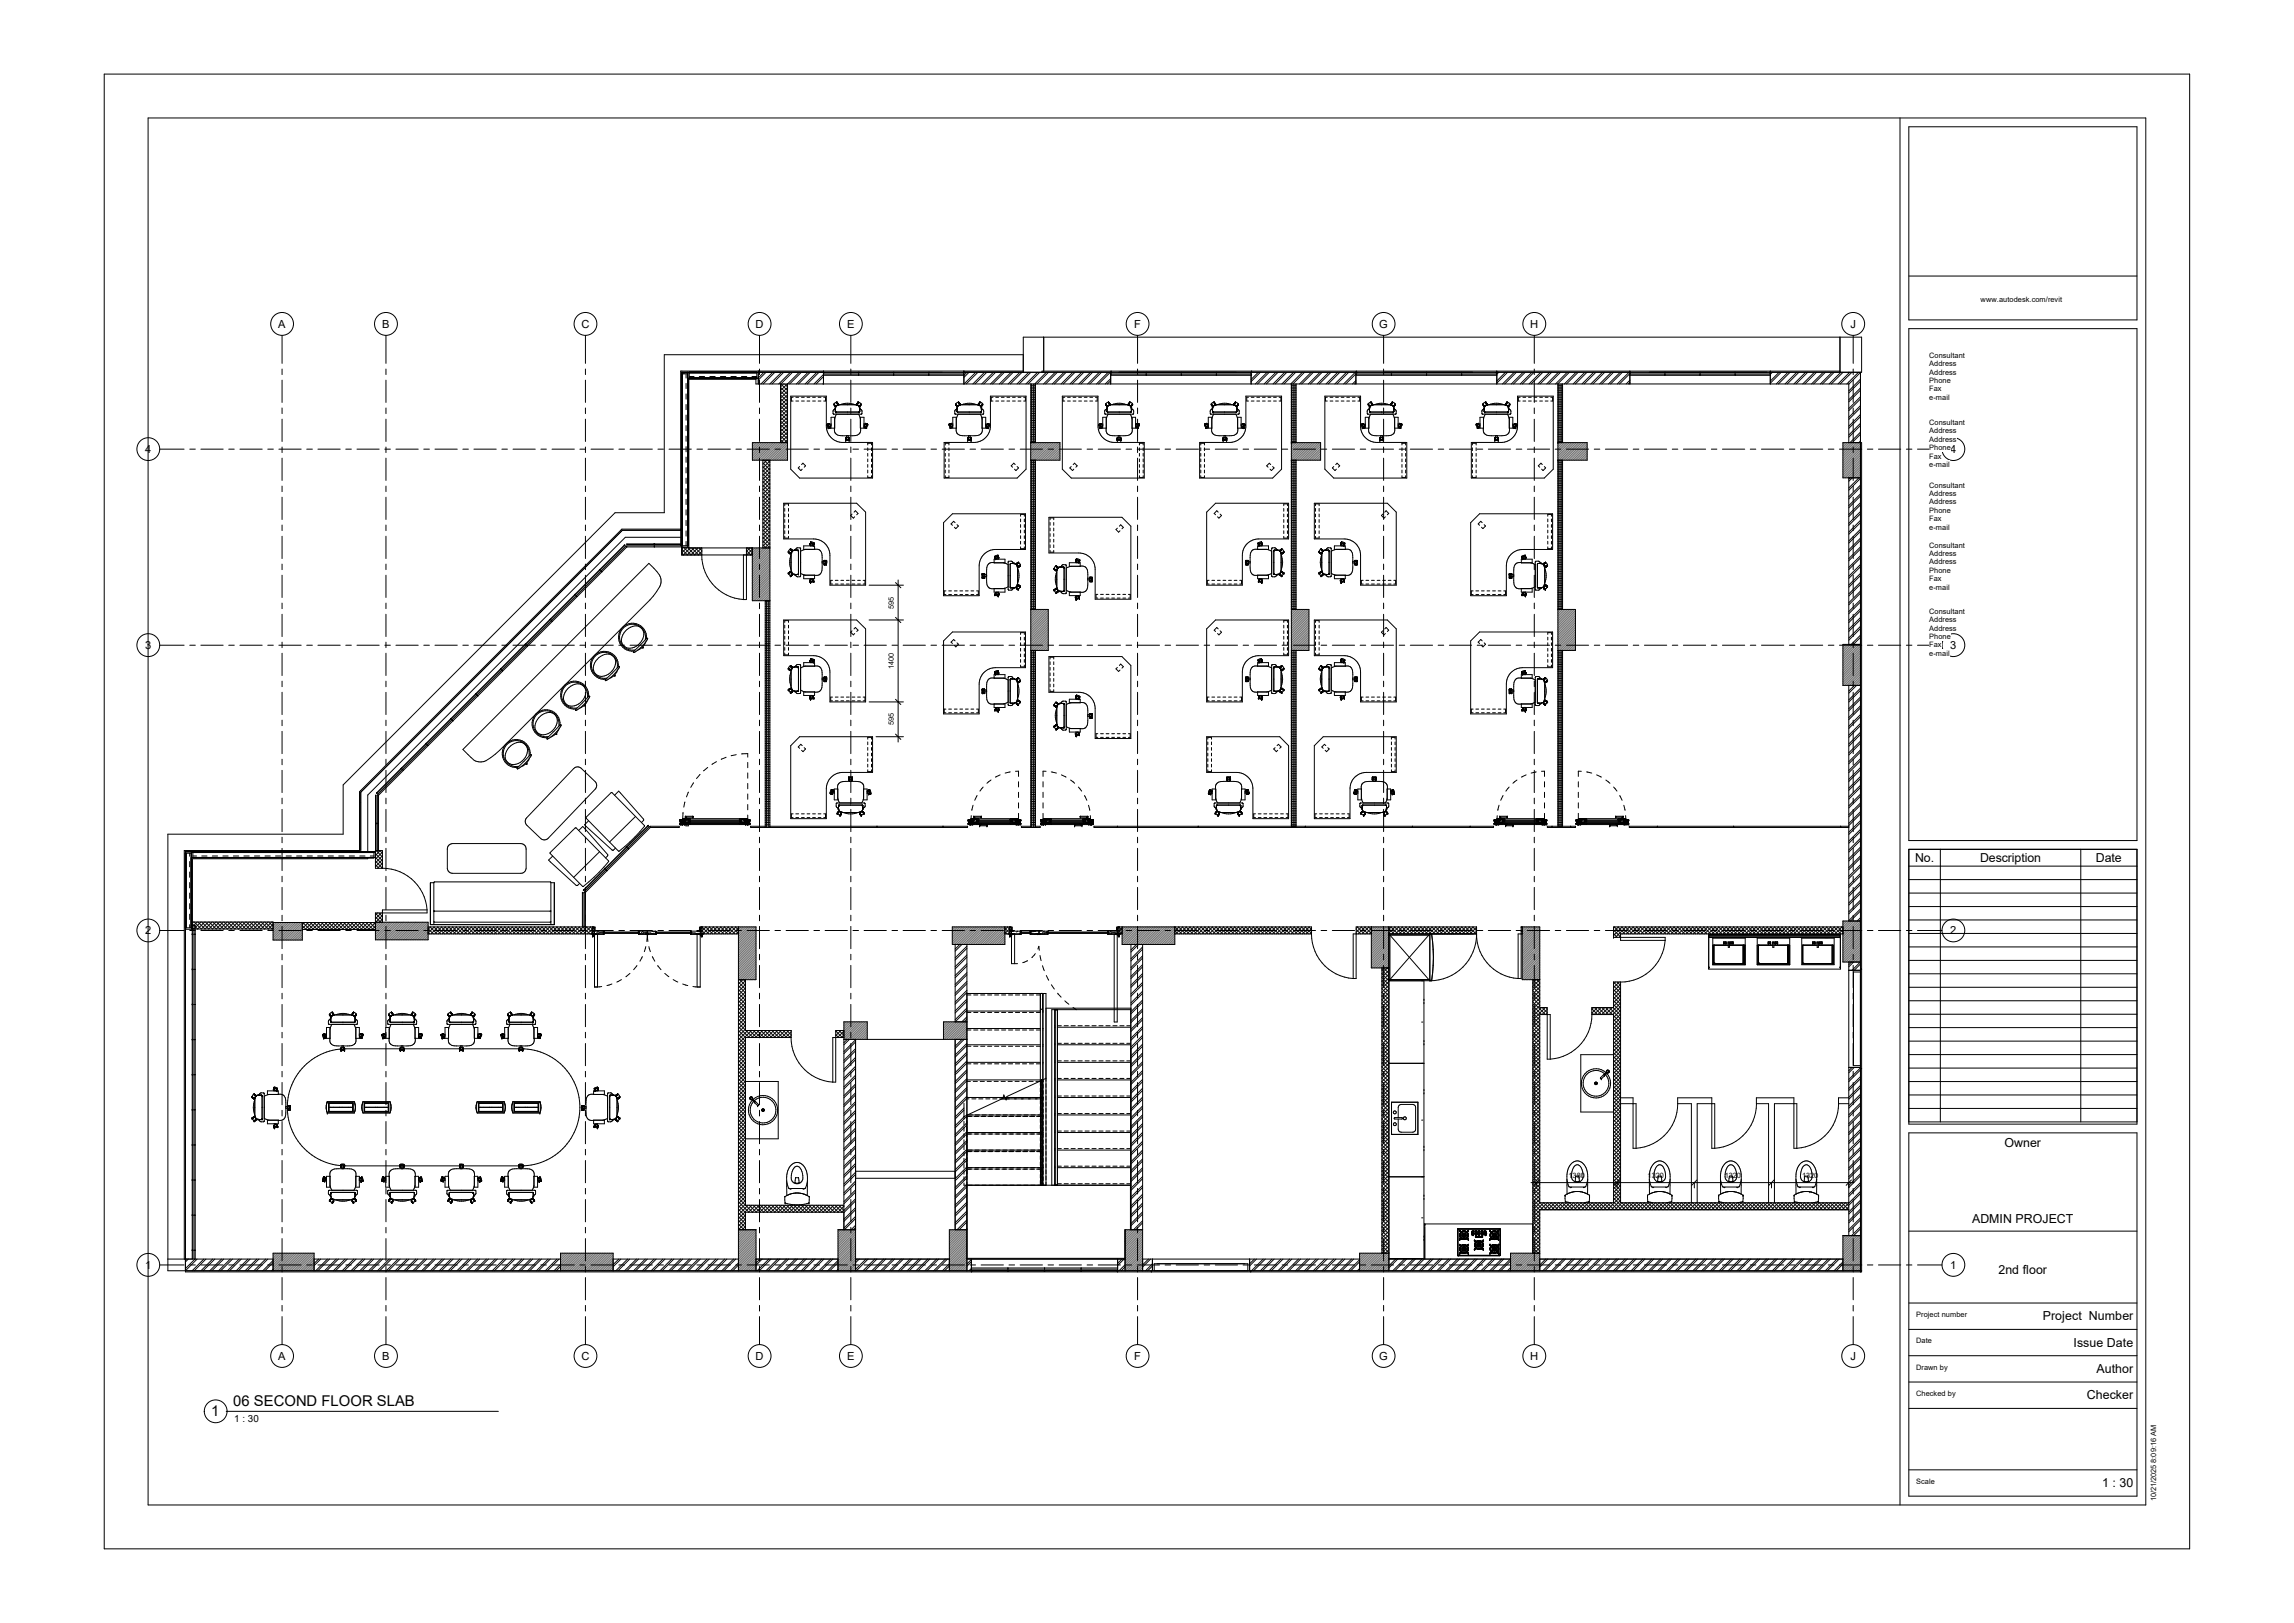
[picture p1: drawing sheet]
<svg xmlns="http://www.w3.org/2000/svg" width="1189mm" height="841mm" viewBox="0 0 1189 841" stroke-linecap="round" stroke-linejoin="round" font-family="sans-serif">
<defs><g id="words">
<g font-size="7.7">
<text x="121" y="729">06 SECOND FLOOR SLAB</text>
<text x="109" y="734">1</text>
</g>
<g font-size="6.4">
<text x="992" y="447">No.</text>
<text x="1026" y="447">Description</text>
<text x="1086" y="447">Date</text>
<text x="1039" y="594">Owner</text>
<text x="1022" y="634">ADMIN PROJECT</text>
<text x="1036" y="660">2nd floor</text>
<text x="1059" y="684">Project Number</text>
<text x="1075" y="698">Issue Date</text>
<text x="1087" y="711">Author</text>
<text x="1081" y="725">Checker</text>
<text x="1089" y="771">1 : 30</text>
</g>
<g font-size="5.8">
<text x="144" y="170">A</text>
<text x="198" y="170">B</text>
<text x="301" y="170">C</text>
<text x="392" y="170">D</text>
<text x="439" y="170">E</text>
<text x="588" y="170">F</text>
<text x="715" y="170">G</text>
<text x="793" y="170">H</text>
<text x="959" y="170">J</text>
<text x="75" y="235">4</text>
<text x="1011" y="235">4</text>
<text x="75" y="336">3</text>
<text x="1011" y="336">3</text>
<text x="75" y="484">2</text>
<text x="1011" y="484">2</text>
<text x="75" y="657">1</text>
<text x="1011" y="657">1</text>
<text x="144" y="705">A</text>
<text x="198" y="705">B</text>
<text x="301" y="705">C</text>
<text x="392" y="705">D</text>
<text x="439" y="705">E</text>
<text x="588" y="705">F</text>
<text x="715" y="705">G</text>
<text x="793" y="705">H</text>
<text x="959" y="705">J</text>
</g>
<text font-size="5.1" x="121" y="737">1 : 30</text>
<g font-size="3.9">
<text x="1000" y="185">Consultant</text>
<text x="1000" y="190">Address</text>
<text x="1000" y="194">Address</text>
<text x="1000" y="198">Phone</text>
<text x="1000" y="203">Fax</text>
<text x="1000" y="207">e-mail</text>
<text x="1000" y="220">Consultant</text>
<text x="1000" y="225">Address</text>
<text x="1000" y="229">Address</text>
<text x="1000" y="233">Phone</text>
<text x="1000" y="238">Fax</text>
<text x="1000" y="242">e-mail</text>
<text x="1000" y="257">Address</text>
<text x="1000" y="253">Consultant</text>
<text x="1000" y="261">Address</text>
<text x="1000" y="266">Phone</text>
<text x="1000" y="270">Fax</text>
<text x="1000" y="274">e-mail</text>
<text x="1000" y="284">Consultant</text>
<text x="1000" y="288">Address</text>
<text x="1000" y="292">Address</text>
<text x="1000" y="297">Phone</text>
<text x="1000" y="301">Fax</text>
<text x="1000" y="305">e-mail</text>
<text x="1000" y="322">Address</text>
<text x="1000" y="318">Consultant</text>
<text x="1000" y="327">Address</text>
<text x="1000" y="331">Phone</text>
<text x="1000" y="335">Fax</text>
<text x="1000" y="340">e-mail</text>
</g>
<g font-size="3.8">
<text x="1026" y="156">www.autodesk.com/revit</text>
<text x="463" y="315" transform="rotate(-90 463 315)">595</text>
<text x="463" y="347" transform="rotate(-90 463 347)">1400</text>
<text x="463" y="376" transform="rotate(-90 463 376)">595</text>
<text x="813" y="610">1380</text>
<text x="854" y="610">1320</text>
<text x="894" y="610">1320</text>
<text x="934" y="610">1320</text>
<text x="993" y="682">Project number</text>
<text x="993" y="696">Date</text>
<text x="993" y="710">Drawn by</text>
<text x="993" y="723">Checked by</text>
<text x="993" y="769">Scale</text>
<text x="1117" y="778" transform="rotate(-90 1117 778)">10/21/2025 8:09:16 AM</text>
</g>
</g></defs>
<g fill="none" stroke="#6d6d6d" stroke-width=".52">
<path d="M390 229v1M391 229l-1 1M392 229l-2 2M393 229l-3 3M394 229l-4 4M395 229l-5 5M395 229l-5 6M396 229l-6 7M397 229l-7 8M398 229l-8 9M399 229l-9 9M400 229l-9 9"/>
<path d="M401 229l-9 9M402 229l-9 9M403 229l-9 9M404 229l-9 9M405 229l-9 9M406 229l-9 9M407 229l-9 9M408 229l-9 9M408 230l-8 8M408 231l-7 7M408 232l-6 6M408 233l-5 5"/>
<path d="M408 234l-4 4M408 235l-4 3M408 236l-3 2M408 237l-2 1M408 237l-1 1M408 238h.1M534 229h.1M535 229l-1 1M536 229l-2 2M537 229l-3 3M538 229l-4 4M539 229l-5 5"/>
<path d="M540 229l-6 6M540 229l-6 7M541 229l-7 8M542 229l-8 8M543 229l-9 9M544 229l-9 9M545 229l-9 9M546 229l-9 9M547 229l-9 9M548 229l-9 9M549 229l-10 9M549 230l-9 8"/>
<path d="M549 230l-8 8M549 231l-7 7M549 232l-6 6M549 233l-5 5M549 234l-4 4M549 235l-3 3M549 236l-2 2M549 237l-1 1M549 238h.1M669 229h.1M670 229l-1 1M671 229l-2 2"/>
<path d="M672 229l-3 3M673 229l-4 4M674 229l-5 5M675 229l-6 6M676 229l-7 7M676 229l-7 8M677 229l-8 8M678 229l-9 9M679 229l-9 9M680 229l-9 9M681 229l-9 9M682 229l-9 9"/>
<path d="M683 229l-9 9M684 229l-9 9M684 230l-9 8M684 230l-8 8M684 231l-7 7M684 232l-6 6M684 233l-5 5M684 234l-4 4M684 235l-3 3M684 236l-2 2M684 237l-1 1M684 238h.1"/>
<path d="M808 229l-1 1M809 229l-2 2M810 229l-3 3M811 229l-4 4M812 229l-5 5M813 229l-6 6M814 229l-7 7M815 229l-8 8M816 229l-9 9M817 229l-9 9M818 229l-9 9M819 229l-9 9"/>
<path d="M820 229l-9 9M821 229l-10 9M821 229l-9 9M822 229l-9 9M823 230l-9 8M823 231l-8 7M823 232l-7 6M823 233l-6 5M823 234l-5 4M823 235l-4 3M823 236l-3 2M823 237l-2 1"/>
<path d="M823 238h-1M956 229l-1 1M957 229l-2 2M957 229l-2 3M958 229l-3 4M959 229l-4 5M960 229l-5 5M961 229l-6 6M962 229l-7 7M963 229l-8 8M964 229l-9 9M964 232l-9 9"/>
<path d="M964 234l-9 9M964 235l-9 9M964 236l-9 9M964 237l-9 9M964 230l-9 9M964 231l-9 9M964 233l-9 9M964 233l-9 10M964 238l-9 9M964 239l-9 9M964 240l-8 8M964 241l-7 7"/>
<path d="M964 242l-6 6M964 244l-3 4M964 242l-5 6M964 243l-4 5M964 245l-2 3M964 246l-1 2M964 247v1M390 284h.1M391 284l-1 1M392 284l-2 2M393 284l-3 3M394 284l-4 4"/>
<path d="M395 284l-5 5M396 284l-6 6M397 284l-7 7M398 284l-8 8M399 284l-9 9M399 285l-9 9M399 288l-9 9M399 289l-9 9M399 290l-9 9M399 292l-9 10M399 293l-9 9M399 294l-9 9"/>
<path d="M399 295l-9 9M399 298l-9 9M399 299l-9 9M399 300l-9 9M399 286l-9 9M399 287l-9 9M399 291l-9 9M399 292l-9 9M399 296l-9 9M399 297l-9 9M399 307l-4 4M399 301l-9 9"/>
<path d="M399 301l-9 10M399 302l-9 9M399 303l-8 8M399 304l-7 7M399 305l-6 6M399 306l-5 5M399 308l-3 3M399 309l-3 2M399 310l-2 1M399 311h-1M534 316h.1M535 316l-1 1"/>
<path d="M536 316l-2 2M537 316l-3 3M538 316l-4 3M539 316l-5 4M540 316l-6 5M541 316l-7 6M541 316l-7 7M542 316l-8 8M543 316l-9 9M543 317l-9 9M543 318l-9 9M543 318l-9 10"/>
<path d="M543 319l-9 9M669 316h.1M670 316l-1 1M671 316l-2 2M672 316l-3 3M673 316l-4 3M674 316l-5 4M675 316l-6 5M676 316l-7 6M676 316l-7 7M677 316l-8 8M678 316l-9 9"/>
<path d="M678 317l-9 9M678 318l-9 9M678 318l-9 10M678 319l-9 9M808 316h-1M809 316l-2 1M810 316l-3 2M811 316l-4 3M812 316l-5 4M813 316l-6 5M813 316l-6 6M814 316l-7 7"/>
<path d="M815 316l-8 8M816 316l-9 9M816 319l-9 9M816 320l-9 9M816 317l-9 9M816 318l-9 9M543 324l-9 9M543 328l-8 9M543 331l-6 6M543 334l-3 3M543 335l-2 2M543 320l-9 9"/>
<path d="M543 321l-9 9M543 322l-9 9M543 323l-9 9M543 325l-9 9M543 326l-9 9M543 327l-9 9M543 327l-9 10M543 329l-8 8M543 330l-7 7M543 332l-5 5M543 333l-4 4M543 336l-1 1"/>
<path d="M543 336v1M678 320l-9 9M678 321l-9 9M678 322l-9 9M678 326l-9 9M678 327l-9 10M678 330l-7 7M678 331l-6 6M678 323l-9 9M678 324l-9 9M678 325l-9 9M678 327l-9 9"/>
<path d="M678 328l-8 9M678 329l-7 8M678 332l-5 5M678 333l-4 4M678 334l-3 3M678 335l-2 2M678 336l-1 1M678 336v1M816 321l-9 9M816 325l-9 9M816 326l-9 9M816 329l-8 8"/>
<path d="M816 330l-7 7M816 331l-6 6M816 336v1M816 322l-9 9M816 323l-9 9M816 324l-9 9M816 324l-9 10M816 327l-9 9M816 328l-9 9M816 332l-5 5M816 333l-4 4M816 333l-3 4"/>
<path d="M816 334l-2 3M816 335l-1 2M816 337h.1M956 334h-1M956 334l-1 1M957 334l-2 2M958 334l-3 3M959 334l-4 4M960 334l-5 5M961 334l-6 6M962 334l-7 7M963 334l-8 8"/>
<path d="M964 334l-9 9M964 337l-9 9M964 335l-9 9M964 336l-9 9M964 338l-9 9M964 339l-9 9M964 340l-9 9M964 341l-9 9M964 342l-9 9M964 343l-9 9M964 344l-9 9M964 345l-9 9"/>
<path d="M964 346l-9 9M964 347l-8 8M964 348l-7 7M964 349l-6 6M964 350l-5 5M964 351l-4 4M964 352l-3 3M964 353l-2 2M964 354l-1 1M964 355h.1M142 478v1M143 478l-1 2"/>
<path d="M144 478l-2 3M145 478l-3 4M146 478l-4 4M147 478l-5 5M148 478l-6 6M149 478l-7 7M150 478l-8 8M150 478l-8 9M151 478l-9 9M152 478l-9 9M153 478l-9 9M154 478l-9 9"/>
<path d="M155 478l-9 9M156 478l-9 9M157 478l-9 9M157 479l-8 8M157 480l-8 7M195 478h.1M196 478l-1 1M196 478l-1 2M197 478l-2 3M198 478l-3 4M199 478l-4 5M200 478l-5 5"/>
<path d="M201 478l-6 6M202 478l-7 7M203 478l-8 8M204 478l-9 9M205 478l-10 9M205 478l-9 9M206 478l-9 9M207 478l-9 9M208 478l-9 9M209 478l-9 9M210 478l-9 9M211 478l-9 9"/>
<path d="M212 478l-9 9M213 478l-9 9M214 478l-10 9M215 478l-10 9M215 478l-9 9M216 478l-9 9M217 478l-9 9M218 478l-9 9M219 478l-9 9M220 478l-9 9M221 478l-9 9M222 478l-9 9"/>
<path d="M222 479l-9 8M222 480l-8 7M955 477v1M956 477l-1 1M957 477l-2 2M958 477l-3 3M959 477l-4 4M960 477l-5 5M961 477l-6 6M962 477l-7 7M963 477l-8 8M964 477l-9 9"/>
<path d="M964 478l-9 9M964 478l-9 10M964 479l-9 9M157 481l-7 6M157 483l-4 4M157 487h.1M157 482l-6 5M157 483l-5 4M157 484l-3 3M157 485l-2 2M157 486l-1 1M222 480l-7 7"/>
<path d="M222 481l-6 6M222 482l-5 5M222 483l-4 4M222 484l-3 3M222 485l-2 2M222 486l-1 1M222 487h.1M383 480v1M384 480l-1 2M385 480l-2 3M386 480l-3 3M387 480l-4 4"/>
<path d="M388 480l-5 5M389 480l-6 6M389 480l-6 7M390 480l-7 8M391 480l-8 9M392 481l-9 9M392 482l-9 9M392 483l-9 9M392 483l-9 10M392 484l-9 9M392 485l-9 9M392 486l-9 9"/>
<path d="M392 487l-9 9M392 488l-9 9M392 489l-9 9M392 490l-9 9M392 491l-9 9M392 492l-9 9M392 492l-9 10M392 493l-9 9M392 494l-9 9M392 495l-9 9M392 496l-9 9M392 497l-9 9"/>
<path d="M392 498l-9 9M392 499l-9 9M392 500l-8 8M494 480v1M495 480l-1 2M496 480l-2 3M497 480l-3 3M498 480l-4 4M498 480l-4 5M499 480l-5 6M500 480l-6 7M501 480l-7 8"/>
<path d="M502 480l-8 9M503 480l-9 9M504 480l-9 9M505 480l-9 9M506 480l-9 9M507 480l-10 9M507 480l-9 9M508 480l-9 9M509 480l-9 9M510 480l-9 9M511 480l-9 9M512 480l-9 9"/>
<path d="M513 480l-9 9M514 480l-9 9M515 480l-9 9M516 480l-10 9M516 480l-9 9M517 480l-9 9M518 480l-9 9M519 480l-9 9M520 480l-9 9M521 480l-9 9M521 481l-8 8M521 482l-7 7"/>
<path d="M521 483l-6 6M521 484l-6 5M521 485l-5 4M521 486l-4 3M521 487l-3 2M521 488l-2 1M521 489h-1M582 480v1M583 480l-1 2M584 480l-2 3M585 480l-3 4M586 480l-4 5"/>
<path d="M587 480l-5 6M588 480l-6 6M589 480l-7 7M589 480l-7 8M590 480l-8 9M591 480l-9 9M592 480l-9 9M593 480l-9 9M594 480l-9 9M595 480l-9 9M596 480l-9 9M597 480l-9 9"/>
<path d="M598 480l-10 9M598 480l-9 9M599 480l-9 9M600 480l-9 9M601 480l-9 9M602 480l-9 9M603 480l-9 9M604 480l-9 9M605 480l-9 9M606 480l-9 9M607 480l-10 9M607 480l-9 9"/>
<path d="M608 480l-9 9M609 485l-4 4M609 486l-3 3M609 489h-1M609 481l-9 8M609 482l-8 7M609 483l-7 6M609 483l-6 6M609 484l-5 5M609 487l-3 2M609 488l-2 1M711 480v1"/>
<path d="M712 480l-1 2M713 480l-2 2M714 480l-3 3M715 480l-4 4M716 480l-5 5M716 480l-5 6M717 480l-6 7M718 480l-7 8M719 480l-8 9M720 481l-9 9M720 481l-9 10M720 482l-9 9"/>
<path d="M720 483l-9 9M720 484l-9 9M720 485l-9 9M720 486l-9 9M720 487l-9 9M720 488l-9 9M720 489l-9 9M720 490l-9 9M720 490l-9 10M720 491l-9 9M720 492l-9 9M720 493l-9 9"/>
<path d="M720 494l-8 8M720 495l-7 7M720 496l-6 6M720 497l-5 5M720 498l-4 4M720 499l-3 3M720 499l-2 3M789 480v1M790 480l-1 2M791 480l-2 3M792 480l-3 3M793 480l-4 4"/>
<path d="M794 480l-5 5M795 480l-6 6M796 480l-7 7M797 480l-8 8M797 480l-8 9M798 481l-9 9M798 482l-9 9M798 482l-9 10M798 483l-9 10M798 484l-9 9M798 485l-9 9M798 486l-9 9"/>
<path d="M798 487l-9 9M798 488l-9 9M798 489l-9 9M798 490l-9 9M798 491l-9 9M798 491l-9 10M798 492l-9 9M798 493l-9 9M798 494l-9 9M798 495l-9 9M798 496l-9 9M798 497l-9 9"/>
<path d="M798 498l-9 9M798 499l-9 9M798 500l-8 8M964 480l-9 9M964 481l-9 9M964 482l-9 9M964 483l-9 9M964 484l-9 9M964 485l-9 9M964 486l-9 9M964 486l-9 10M964 487l-9 10"/>
<path d="M964 488l-9 9M964 489l-9 9M964 490l-8 9M964 491l-7 8M964 492l-6 7M964 493l-6 6M964 494l-5 5M964 495l-4 4M964 496l-3 3M964 496l-2 3M964 497l-1 2M964 498v1"/>
<path d="M392 501l-7 7M392 501l-6 7M392 502l-6 6M392 503l-5 5M392 504l-4 4M392 505l-3 3M392 506l-2 2M392 507l-1 1M720 500l-1 2M720 501l-1 1M798 501l-7 7M798 501l-6 7"/>
<path d="M798 502l-5 6M798 503l-4 5M798 504l-4 4M798 505l-3 3M798 506l-2 2M798 507l-1 1M438 530h-1M438 530l-1 1M439 530l-2 2M440 530l-3 2M441 530l-4 3M442 530l-5 4"/>
<path d="M443 530l-6 5M444 530l-7 6M445 530l-8 7M446 530l-9 8M447 530l-10 9M447 530l-9 9M448 530l-9 9M449 530l-9 9M449 530l-8 9M449 533l-5 6M449 534l-4 5M449 537l-2 2"/>
<path d="M449 537l-1 2M449 531l-7 8M449 532l-6 7M449 535l-3 4M449 536l-3 3M449 538v1M490 530h-1M491 530l-2 1M492 530l-3 2M493 530l-4 3M493 530l-4 4M494 530l-5 5"/>
<path d="M495 530l-6 6M496 530l-7 7M497 530l-8 8M498 530l-9 8M499 530l-9 9M500 530l-9 9M501 530l-9 9M501 531l-8 8M501 534l-5 5M501 534l-4 5M501 535l-3 4M501 536l-2 3"/>
<path d="M501 537l-1 2M501 532l-7 7M501 533l-6 6M501 538v1M383 637h.1M384 637l-1 1M385 637l-2 2M386 637l-3 3M387 637l-4 4M387 637l-4 5M388 637l-5 6M389 637l-6 7"/>
<path d="M390 637l-7 8M391 637l-8 9M392 637l-9 10M392 638l-9 9M392 639l-9 9M435 637l-1 1M436 637l-2 2M437 637l-3 3M438 637l-4 4M439 637l-5 5M440 637l-6 6M441 637l-7 7"/>
<path d="M442 637l-8 8M443 637l-9 9M443 638l-9 9M443 639l-9 9M443 640l-9 9M493 637l-1 1M494 637l-2 2M495 637l-3 3M496 637l-4 4M496 637l-4 5M497 637l-5 6M498 637l-6 7"/>
<path d="M499 637l-7 7M500 637l-8 8M501 637l-9 9M501 638l-9 9M501 639l-9 9M501 640l-9 9M584 637l-1 1M585 637l-2 2M586 637l-3 3M586 637l-3 4M587 637l-4 5M588 637l-5 5"/>
<path d="M589 637l-6 6M590 637l-7 7M591 637l-8 8M592 637l-9 9M592 638l-9 9M592 639l-9 9M592 640l-9 9M142 649v1M143 649l-1 2M144 649l-2 3M145 649l-3 4M146 649l-4 5"/>
<path d="M147 649l-5 5M147 649l-5 6M148 649l-6 7M149 649l-7 8M150 649l-8 9M151 649l-9 9M152 649l-9 9M153 649l-9 9M154 649l-9 9M155 649l-9 9M156 649l-10 9M156 649l-9 9"/>
<path d="M157 649l-9 9M158 649l-9 9M159 649l-9 9M160 649l-9 9M161 649l-9 9M162 649l-9 9M163 649l-9 9M163 650l-8 8M163 651l-8 7M163 652l-7 6M163 653l-6 5M163 654l-5 4"/>
<path d="M163 655l-4 3M163 656l-3 2M163 657l-2 1M163 658h-1M163 658h.1M291 649l-1 1M292 649l-2 1M292 649l-2 2M293 649l-3 3M294 649l-4 4M295 649l-5 5M296 649l-6 6"/>
<path d="M297 649l-7 7M298 649l-8 8M299 649l-9 9M300 649l-9 9M301 649l-10 9M301 649l-9 9M302 649l-9 9M303 649l-9 9M304 649l-9 9M305 649l-9 9M306 649l-9 9M307 649l-9 9"/>
<path d="M308 649l-9 9M309 649l-9 9M310 649l-10 9M310 649l-9 9M311 649l-9 9M312 649l-9 9M313 649l-9 9M314 649l-9 9M315 649l-9 9M316 649l-9 9M317 649l-9 9M318 649l-9 9"/>
<path d="M318 650l-9 8M318 651l-8 7M318 652l-7 6M318 653l-6 5M318 654l-5 4M318 655l-4 3M318 656l-3 2M318 657l-2 1M318 657l-1 1M318 658h.1M392 640l-9 9M392 641l-9 9"/>
<path d="M392 642l-9 9M392 643l-9 9M392 644l-9 9M392 645l-9 9M392 646l-9 9M392 646l-9 10M392 647l-9 9M392 648l-9 9M392 649l-9 9M392 650l-9 8M392 651l-8 7M392 652l-7 6"/>
<path d="M392 653l-6 5M392 654l-5 4M392 655l-4 3M392 655l-3 3M392 656l-2 2M392 657l-1 1M392 658h-1M443 641l-9 9M443 642l-9 9M443 643l-9 9M443 643l-9 10M443 644l-9 9"/>
<path d="M443 645l-9 9M443 646l-9 9M443 647l-9 9M443 648l-9 9M443 649l-9 9M443 650l-8 8M443 651l-7 7M443 652l-7 6M443 652l-6 6M443 653l-5 5M443 654l-4 4M443 655l-3 3"/>
<path d="M443 656l-2 2M443 657l-1 1M443 658h.1M501 641l-9 9M501 642l-9 9M501 642l-9 10M501 643l-9 10M501 644l-9 9M501 645l-9 9M501 646l-9 9M501 647l-9 9M501 648l-9 9"/>
<path d="M501 649l-9 9M501 650l-9 8M501 651l-8 7M501 652l-7 6M501 652l-6 6M501 653l-5 5M501 654l-4 4M501 655l-3 3M501 656l-2 2M501 657l-2 1M501 658h-1M592 641l-9 9"/>
<path d="M592 642l-9 9M592 642l-9 10M592 643l-9 9M592 644l-9 9M592 645l-9 9M592 646l-9 9M592 647l-9 9M592 648l-9 9M592 649l-9 9M592 650l-9 8M592 650l-8 8M592 651l-7 7"/>
<path d="M592 652l-6 6M592 653l-5 5M592 654l-4 4M592 655l-3 3M592 656l-2 2M592 657l-2 1M592 658h-1M705 649v1M706 649l-1 2M707 649l-2 3M708 649l-3 3M709 649l-4 4"/>
<path d="M709 649l-4 5M710 649l-5 6M711 649l-6 7M712 649l-7 8M713 649l-8 9M714 649l-9 9M715 649l-9 9M716 649l-9 9M717 649l-9 9M718 649l-10 9M718 649l-9 9M719 649l-9 9"/>
<path d="M720 650l-9 8M720 651l-8 7M720 652l-7 6M720 653l-6 5M720 653l-5 5M720 654l-4 4M720 655l-3 3M720 656l-3 2M720 657l-2 1M720 658h-1M783 649v1M784 649l-1 2"/>
<path d="M785 649l-2 3M786 649l-3 4M787 649l-4 4M788 649l-5 5M789 649l-6 6M790 649l-7 7M790 649l-7 8M791 649l-8 9M792 649l-9 9M793 649l-9 9M794 649l-9 9M795 649l-9 9"/>
<path d="M796 649l-9 9M797 649l-9 9M798 649l-9 9M798 651l-8 7M798 652l-7 6M798 653l-6 5M798 655l-3 3M798 656l-2 2M798 658h.1M798 650l-9 8M798 654l-5 4M798 655l-4 3"/>
<path d="M798 657l-1 1M955 640v1M956 640l-1 2M957 640l-2 2M958 640l-3 3M959 640l-4 4M960 640l-5 5M961 640l-6 6M962 640l-7 7M963 640l-8 8M964 640l-9 9M964 641l-9 9"/>
<path d="M964 642l-9 9M964 643l-9 9M964 644l-9 9M964 645l-9 9M964 646l-9 9M964 647l-9 9M964 648l-9 9M964 649l-9 9M964 650l-9 8M964 650l-8 8M964 651l-7 7M964 652l-6 6"/>
<path d="M964 653l-5 5M964 654l-4 4M964 655l-3 3M964 656l-2 2M964 657l-2 1M964 658h-1"/>
</g>
<g fill="none" stroke="#080808" stroke-width=".52">
<path d="M396 193l-3 3M397 193l-4 4M400 193l-6 6M402 193l-6 6M405 199l3 3M405 193l-6 6M406 199l-2 2M406 193l-6 6M407 199l1 1M408 199l-4 3M410 193l-6 6M411 193l-6 6"/>
<path d="M414 193l-6 6M415 193l-6 6M419 193l-6 6M420 193l-6 6M423 193l-6 6M424 193l-6 6M427 194l-5 5M427 199h-1M427 195l-4 4M501 193l-1 1M502 193l-2 3M506 193l-6 6"/>
<path d="M507 193l-6 6M510 193l-6 6M511 193l-6 6M515 193l-6 6M516 193l-6 6M519 193l-6 6M521 193l-7 6M524 193l-6 6M525 193l-6 6M529 193l-7 6M530 193l-6 6M533 193l-6 6"/>
<path d="M534 200h3M534 193l-6 6M535 199v30M536 199v30M538 193l-6 6M539 193l-6 6M542 193l-6 6M543 193l-6 6M547 193l-6 6M548 193l-6 6M551 193l-6 6M553 193l-7 6"/>
<path d="M556 193l-6 6M557 193l-6 6M561 193l-6 6M562 193l-6 6M565 193l-6 6M566 193l-6 6M570 193l-6 6M571 193l-6 6M574 193l-6 6M575 193l-6 6M576 196l-3 3M576 197l-2 2"/>
<path d="M649 193h-1M652 193l-4 4M653 193l-5 5M657 193l-6 6M658 193l-6 6M661 193l-6 6M662 193l-6 6M666 193l-6 6M667 193l-6 6M669 200h3M669 199v30M670 199v30"/>
<path d="M670 193l-6 6M671 199v30M671 193l-6 6M675 193l-6 6M676 193l-6 6M680 193l-7 6M681 193l-6 6M684 193l-6 6M685 193l-6 6M689 193l-6 6M690 193l-6 6M693 193l-6 6"/>
<path d="M694 193l-6 6M698 193l-6 6M699 193l-6 6M702 193l-6 6M703 197l-2 2M703 194l-6 5M703 198l-1 1M777 193l-1 1M780 193l-4 4M781 193l-5 6M785 193l-6 6M786 193l-6 6"/>
<path d="M789 193l-6 6M790 193l-6 6M794 193l-6 6M795 193l-6 6M798 193l-6 6M800 193l-6 6M803 193l-6 6M804 193l-6 6M807 200h3M808 199v30M808 193l-6 6M809 193l-6 6"/>
<path d="M809 199v30M812 193l-6 6M813 193l-6 6M817 193l-6 6M818 193l-6 6M821 193l-6 6M822 193l-6 6M826 193l-6 6M827 193l-6 6M830 193l-6 6M832 193l-6 6M835 193l-6 6"/>
<path d="M836 193l-6 6M840 193l-6 6M841 193l-6 6M844 193l-6 6M845 197l-2 2M845 194l-6 5M845 198l-1 1M919 193l-2 1M922 193l-5 4M923 193l-6 6M927 193l-6 6M928 193l-6 6"/>
<path d="M931 193l-6 6M932 193l-6 6M936 193l-6 6M937 193l-6 6M940 193l-6 6M941 193l-6 6M945 193l-6 6M946 193l-6 6M949 193l-6 6M951 193l-7 6M954 193l-6 6M955 193l-6 6"/>
<path d="M959 193l-6 6M960 193l-6 6M963 193l-6 6M964 196l-6 7M964 193l-6 6M964 198l-6 6M404 218l4 4M404 216l4 4M404 214l4 4M404 212l4 4M404 210l4 4M404 208l4 4"/>
<path d="M404 207l4 3M404 205l4 3M404 203l4 3M404 201l4 3M408 201l-4 3M408 205l-4 3M408 207l-4 3M408 208l-4 4M408 210l-4 4M408 203l-4 3M408 212l-4 4M408 214l-4 4"/>
<path d="M408 216l-4 4M408 218l-4 4M534 201h3M534 202h3M534 203h3M534 204h3M534 205h3M534 206h3M534 207h3M534 208h3M534 209h3M534 210h3"/>
<path d="M534 211h3M534 212h3M534 213h3M534 214h3M534 215h3M534 216h3M534 217h3M534 218h3M534 219h3M534 220h3M669 201h3M669 202h3"/>
<path d="M669 203h3M669 204h3M669 205h3M669 206h3M669 207h3M669 208h3M669 209h3M669 210h3M669 211h3M669 212h3M669 213h3M669 214h3"/>
<path d="M669 215h3M669 216h3M669 217h3M669 218h3M669 219h3M669 220h3M807 201h3M807 202h3M807 203h3M807 204h3M807 205h3M807 206h3"/>
<path d="M807 207h3M807 208h3M807 209h3M807 210h3M807 211h3M807 212h3M807 213h3M807 214h3M807 215h3M807 216h3M807 217h3M807 218h3"/>
<path d="M807 219h3M807 220h3M964 201l-6 6M964 206l-6 6M964 210l-6 6M964 215l-6 6M964 219l-6 6M964 202l-6 6M964 207l-6 6M964 211l-6 6M964 216l-6 6M395 240l4 3"/>
<path d="M396 238l-1 1M396 238l3 4M397 238l-2 3M398 238l1 2M399 239l-4 3M404 228l2 1M404 226l4 3M404 224l4 3M404 222l4 4M404 220l4 4M408 226l-3 3M408 220l-4 4"/>
<path d="M408 222l-4 4M408 224l-4 4M408 228l-1 1M534 221h3M534 222h3M534 223h3M534 224h3M534 225h3M534 226h3M534 227h3M534 228h3M534 229h3"/>
<path d="M534 239h3M534 240h3M535 238v78M536 238v78M669 221h3M669 222h3M669 223h3M669 224h3M669 225h3M669 226h3M669 227h3M669 228h3"/>
<path d="M669 229h3M669 239h3M669 240h3M669 238v78M670 238v78M671 238v78M807 221h3M807 222h3M807 223h3M807 224h3M807 225h3M807 226h3"/>
<path d="M807 227h3M807 228h3M807 229h3M807 239h3M807 240h3M808 238v78M809 238v78M964 224l-5 5M964 229h-1M964 220l-6 7M964 225l-4 4M395 259l4 4"/>
<path d="M395 257l4 4M395 255l4 4M395 253l4 4M395 251l4 4M395 249l4 4M395 248l4 3M395 246l4 3M395 244l4 3M395 242l4 3M399 241l-4 3M399 243l-4 3M399 245l-4 3"/>
<path d="M399 247l-4 3M399 248l-4 4M399 250l-4 4M399 252l-4 4M399 254l-4 4M399 256l-4 4M399 258l-4 4M534 241h3M534 242h3M534 243h3M534 244h3M534 245h3"/>
<path d="M534 246h3M534 247h3M534 248h3M534 249h3M534 250h3M534 251h3M534 252h3M534 253h3M534 254h3M534 255h3M534 256h3M534 257h3"/>
<path d="M534 258h3M534 259h3M534 260h3M669 241h3M669 242h3M669 243h3M669 244h3M669 245h3M669 246h3M669 247h3M669 248h3M669 249h3"/>
<path d="M669 250h3M669 251h3M669 252h3M669 253h3M669 254h3M669 255h3M669 256h3M669 257h3M669 258h3M669 259h3M669 260h3M807 241h3"/>
<path d="M807 242h3M807 243h3M807 244h3M807 245h3M807 246h3M807 247h3M807 248h3M807 249h3M807 250h3M807 251h3M807 252h3M807 253h3"/>
<path d="M807 254h3M807 255h3M807 256h3M807 257h3M807 258h3M807 259h3M807 260h3M959 248h-1M960 248l-2 1M963 248l-5 5M964 251l-6 6M964 256l-6 6"/>
<path d="M964 248l-6 6M964 252l-6 7M964 257l-6 6M395 278l4 4M395 276l4 4M395 275l4 3M395 273l4 3M395 271l4 3M395 269l4 3M395 267l4 3M395 265l4 4M395 263l4 4"/>
<path d="M395 261l4 4M399 260l-4 4M399 262l-4 4M399 264l-4 4M399 266l-4 3M399 268l-4 3M399 270l-4 3M399 272l-4 3M399 274l-4 3M399 276l-4 3M399 277l-4 4M399 279l-4 4"/>
<path d="M534 261h3M534 262h3M534 263h3M534 264h3M534 265h3M534 266h3M534 267h3M534 268h3M534 269h3M534 270h3M534 271h3M534 272h3"/>
<path d="M534 273h3M534 274h3M534 275h3M534 276h3M534 277h3M534 278h3M534 279h3M534 280h3M669 261h3M669 262h3M669 263h3M669 264h3"/>
<path d="M669 265h3M669 266h3M669 267h3M669 268h3M669 269h3M669 270h3M669 271h3M669 272h3M669 273h3M669 274h3M669 275h3M669 276h3"/>
<path d="M669 277h3M669 278h3M669 279h3M669 280h3M807 261h3M807 262h3M807 263h3M807 264h3M807 265h3M807 266h3M807 267h3M807 268h3"/>
<path d="M807 269h3M807 270h3M807 271h3M807 272h3M807 273h3M807 274h3M807 275h3M807 276h3M807 277h3M807 278h3M807 279h3M807 280h3"/>
<path d="M964 261l-6 6M964 265l-6 6M964 270l-6 6M964 274l-6 6M964 279l-6 6M964 262l-6 6M964 266l-6 6M964 271l-6 6M964 275l-6 6M964 280l-6 6M353 284h1l4 4M353 286l3-2 4 4"/>
<path d="M353 287l1 1M353 285l3 3M358 284l-4 4M358 284l4 4M360 284l-4 4M360 284l4 3M362 284l-4 4M362 284l2 1M364 284l-4 4M364 286l-2 2M387 287v1M387 285l2 3"/>
<path d="M387 284l3 2M389 284l-2 2M389 284l1 1-3 3M390 287l-1 1M395 282l2 2M395 280l4 4M399 281l-3 3M399 283l-1 1M534 281h3M534 282h3M534 283h3M534 284h3"/>
<path d="M534 285h3M534 286h3M534 287h3M534 288h3M534 289h3M534 290h3M534 291h3M534 292h3M534 293h3M534 294h3M534 295h3M534 296h3"/>
<path d="M534 297h3M534 298h3M534 299h3M534 300h3M669 281h3M669 282h3M669 283h3M669 284h3M669 285h3M669 286h3M669 287h3M669 288h3"/>
<path d="M669 289h3M669 290h3M669 291h3M669 292h3M669 293h3M669 294h3M669 295h3M669 296h3M669 297h3M669 298h3M669 299h3M669 300h3"/>
<path d="M807 281h3M807 282h3M807 283h3M807 284h3M807 285h3M807 286h3M807 287h3M807 288h3M807 289h3M807 290h3M807 291h3M807 292h3"/>
<path d="M807 293h3M807 294h3M807 295h3M807 296h3M807 297h3M807 298h3M807 299h3M807 300h3M964 283l-6 6M964 288l-6 6M964 293l-6 6M964 297l-6 6"/>
<path d="M964 285l-6 6M964 289l-6 6M964 294l-6 6M964 298l-6 6M397 312h2M397 313h2M397 314h2M397 315h2M397 316h2M397 317h2M397 318h2M397 319h2"/>
<path d="M397 320h2M397 311v118M398 311v118M534 312h3M534 313h3M534 314h3M534 315h3M534 301h3M534 302h3M534 303h3M534 304h3M534 305h3"/>
<path d="M534 306h3M534 307h3M534 308h3M534 309h3M534 310h3M534 311h3M669 312h3M669 313h3M669 314h3M669 315h3M669 301h3M669 302h3"/>
<path d="M669 303h3M669 304h3M669 305h3M669 306h3M669 307h3M669 308h3M669 309h3M669 310h3M669 311h3M807 312h3M807 313h3M807 314h3"/>
<path d="M807 315h3M807 301h3M807 302h3M807 303h3M807 304h3M807 305h3M807 306h3M807 307h3M807 308h3M807 309h3M807 310h3M807 311h3"/>
<path d="M964 302l-6 6M964 306l-6 6M964 311l-6 6M964 315l-6 6M964 320l-6 6M964 303l-6 6M964 307l-6 6M964 312l-6 6M964 317l-6 6M397 321h2M397 322h2M397 323h2"/>
<path d="M397 324h2M397 325h2M397 326h2M397 327h2M397 328h2M397 329h2M397 330h2M397 331h2M397 332h2M397 333h2M397 334h2M397 335h2"/>
<path d="M397 336h2M397 337h2M397 338h2M397 339h2M397 340h2M534 338h3M534 339h3M534 340h3M535 337v92M536 337v92M669 338h3M669 339h3"/>
<path d="M669 340h3M669 337v91M670 337v91M671 337v91M807 338h3M807 339h3M807 340h3M808 337v91M809 337v91M964 325l-6 6M964 329l-5 5M964 334h.1"/>
<path d="M964 321l-6 6M964 326l-6 6M964 330l-3 4M397 341h2M397 342h2M397 343h2M397 344h2M397 345h2M397 346h2M397 347h2M397 348h2M397 349h2"/>
<path d="M397 350h2M397 351h2M397 352h2M397 353h2M397 354h2M397 355h2M397 356h2M397 357h2M397 358h2M397 359h2M397 360h2M534 341h3"/>
<path d="M534 342h3M534 343h3M534 344h3M534 345h3M534 346h3M534 347h3M534 348h3M534 349h3M534 350h3M534 351h3M534 352h3M534 353h3"/>
<path d="M534 354h3M534 355h3M534 356h3M534 357h3M534 358h3M534 359h3M534 360h3M669 341h3M669 342h3M669 343h3M669 344h3M669 345h3"/>
<path d="M669 346h3M669 347h3M669 348h3M669 349h3M669 350h3M669 351h3M669 352h3M669 353h3M669 354h3M669 355h3M669 356h3M669 357h3"/>
<path d="M669 358h3M669 359h3M669 360h3M807 341h3M807 342h3M807 343h3M807 344h3M807 345h3M807 346h3M807 347h3M807 348h3M807 349h3"/>
<path d="M807 350h3M807 351h3M807 352h3M807 353h3M807 354h3M807 355h3M807 356h3M807 357h3M807 358h3M807 359h3M807 360h3M961 355l-3 3"/>
<path d="M962 355l-4 4M964 357l-6 6M964 358l-6 6M397 361h2M397 362h2M397 363h2M397 364h2M397 365h2M397 366h2M397 367h2M397 368h2M397 369h2"/>
<path d="M397 370h2M397 371h2M397 372h2M397 373h2M397 374h2M397 375h2M397 376h2M397 377h2M397 378h2M397 379h2M397 380h2M534 361h3"/>
<path d="M534 362h3M534 363h3M534 364h3M534 365h3M534 366h3M534 367h3M534 368h3M534 369h3M534 370h3M534 371h3M534 372h3M534 373h3"/>
<path d="M534 374h3M534 375h3M534 376h3M534 377h3M534 378h3M534 379h3M534 380h3M669 361h3M669 362h3M669 363h3M669 364h3M669 365h3"/>
<path d="M669 366h3M669 367h3M669 368h3M669 369h3M669 370h3M669 371h3M669 372h3M669 373h3M669 374h3M669 375h3M669 376h3M669 377h3"/>
<path d="M669 378h3M669 379h3M669 380h3M807 361h3M807 362h3M807 363h3M807 364h3M807 365h3M807 366h3M807 367h3M807 368h3M807 369h3"/>
<path d="M807 370h3M807 371h3M807 372h3M807 373h3M807 374h3M807 375h3M807 376h3M807 377h3M807 378h3M807 379h3M807 380h3M964 361l-6 6"/>
<path d="M964 366l-6 6M964 370l-6 6M964 375l-6 6M964 379l-6 7M964 362l-6 6M964 367l-6 6M964 371l-6 6M964 376l-6 6M397 381h2M397 382h2M397 383h2M397 384h2"/>
<path d="M397 385h2M397 386h2M397 387h2M397 388h2M397 389h2M397 390h2M397 391h2M397 392h2M397 393h2M397 394h2M397 395h2M397 396h2"/>
<path d="M397 397h2M397 398h2M397 399h2M397 400h2M534 381h3M534 382h3M534 383h3M534 384h3M534 385h3M534 386h3M534 387h3M534 388h3"/>
<path d="M534 389h3M534 390h3M534 391h3M534 392h3M534 393h3M534 394h3M534 395h3M534 396h3M534 397h3M534 398h3M534 399h3M534 400h3"/>
<path d="M669 381h3M669 382h3M669 383h3M669 384h3M669 385h3M669 386h3M669 387h3M669 388h3M669 389h3M669 390h3M669 391h3M669 392h3"/>
<path d="M669 393h3M669 394h3M669 395h3M669 396h3M669 397h3M669 398h3M669 399h3M669 400h3M807 381h3M807 382h3M807 383h3M807 384h3"/>
<path d="M807 385h3M807 386h3M807 387h3M807 388h3M807 389h3M807 390h3M807 391h3M807 392h3M807 393h3M807 394h3M807 395h3M807 396h3"/>
<path d="M807 397h3M807 398h3M807 399h3M807 400h3M964 384l-6 6M964 389l-6 6M964 393l-6 6M964 398l-6 6M964 381l-6 6M964 385l-6 6M964 390l-6 6M964 394l-6 6"/>
<path d="M964 399l-6 6M397 401h2M397 402h2M397 403h2M397 404h2M397 405h2M397 406h2M397 407h2M397 408h2M397 409h2M397 410h2M397 411h2"/>
<path d="M397 412h2M397 413h2M397 414h2M397 415h2M397 416h2M397 417h2M397 418h2M397 419h2M397 420h2M534 401h3M534 402h3M534 403h3"/>
<path d="M534 404h3M534 405h3M534 406h3M534 407h3M534 408h3M534 409h3M534 410h3M534 411h3M534 412h3M534 413h3M534 414h3M534 415h3"/>
<path d="M534 416h3M534 417h3M534 418h3M534 419h3M534 420h3M669 401h3M669 402h3M669 403h3M669 404h3M669 405h3M669 406h3M669 407h3"/>
<path d="M669 408h3M669 409h3M669 410h3M669 411h3M669 412h3M669 413h3M669 414h3M669 415h3M669 416h3M669 417h3M669 418h3M669 419h3"/>
<path d="M669 420h3M807 401h3M807 402h3M807 403h3M807 404h3M807 405h3M807 406h3M807 407h3M807 408h3M807 409h3M807 410h3M807 411h3"/>
<path d="M807 412h3M807 413h3M807 414h3M807 415h3M807 416h3M807 417h3M807 418h3M807 419h3M807 420h3M964 402l-6 6M964 407l-6 6M964 412l-6 6"/>
<path d="M964 416l-6 6M964 403l-6 7M964 408l-6 6M964 413l-6 6M964 417l-6 6M397 421h2M397 422h2M397 423h2M397 424h2M397 425h2M397 426h2M397 427h2"/>
<path d="M397 428h2M534 421h3M534 422h3M534 423h3M534 424h3M534 425h3M534 426h3M534 427h3M534 428h3M669 421h3M669 422h3M669 423h3"/>
<path d="M669 424h3M669 425h3M669 426h3M669 427h3M669 428h3M807 421h3M807 422h3M807 423h3M807 424h3M807 425h3M807 426h3M807 427h3"/>
<path d="M807 428h3M964 421l-6 6M964 425l-6 6M964 430l-6 6M964 434l-6 6M964 439l-6 6M964 422l-6 6M964 426l-6 6M964 431l-6 6M964 435l-6 7M195 448l1 2M195 446l3 4"/>
<path d="M195 444l3 4M195 442l3 4M195 441l3 3M195 441h.1M197 441l1 1M197 441l-2 2M198 442l-3 3M198 443l-3 4M198 449v1M198 445l-3 4M198 447l-2 3M964 444l-6 6"/>
<path d="M964 448l-6 6M964 453l-6 6M964 457l-6 6M964 440l-6 6M964 445l-6 6M964 449l-6 6M964 454l-6 6M964 458l-6 6M100 478h.1M101 478l3 3 4-3M102 478l-2 2M103 478l3 3 4-3"/>
<path d="M104 478l-4 3M105 478l3 3 4-3M106 478l-4 3-2-2M106 478l4 3 4-3M108 478l4 3 4-3M110 478l4 3 4-3M112 478l4 3 4-3M114 478l4 3 3-3M116 478l4 3 3-3M118 478l4 3M120 478l4 3 3-3M122 478l4 3 3-3"/>
<path d="M124 478l3 3M125 478l-3 3M126 478l3 3 4-3M128 478l3 3 4-3M130 478l3 3 4-3M131 478l-3 3M132 478l3 3 4-3M133 478l4 3 4-3M135 478l4 3 3-2M137 478l4 3h1M139 478l3 2M141 478h1"/>
<path d="M157 480l2 2M157 478l4 4M158 478l-1 1M159 478l3 4M160 478l-3 3M161 478l3 4M162 478l-4 4M163 478l3 4M164 478l-4 4M165 478l3 4M166 478l-4 4M167 478l3 4"/>
<path d="M168 478l-4 4M168 478l4 4M169 478l-3 4M170 478l4 4M171 478l-3 4M172 478l4 4M173 478l-3 4M174 478l4 4M175 478l-3 4M176 478l4 4M177 478l-3 4M178 478l4 4"/>
<path d="M179 478l-4 4M180 478l4 4M181 478l-4 4M182 478l4 4M183 478l-4 4M184 478l4 4M185 478l-4 4M186 478l3 4M187 478l-4 4M188 478l3 4M189 478l-4 4M190 478l3 4"/>
<path d="M191 478l-4 4M192 478l3 3M193 478l-4 4M194 478l1 1M195 480l-2 2M195 477v1M195 475l2 3M195 473l3 4M196 473l-1 1M196 473l2 2M198 473l-3 3M198 474l-7 8"/>
<path d="M198 476l-1 2M964 462l-6 6M964 466l-6 6M964 471l-6 6M964 476l-2 1M964 463l-6 6M964 468l-6 6M964 472l-5 5M964 477h.1M157 482h.1M222 483l1 1M222 481l3 3"/>
<path d="M223 480l4 4M223 480l-1 2M225 480l3 4M225 480l-3 4M227 480l3 4M227 480l-4 4M229 480l3 4M229 480l-4 4M231 480l3 4M231 480l-4 4M233 480l3 4M233 480l-4 4"/>
<path d="M234 480l4 4M235 480l-4 4M236 480l4 4M237 480l-4 4M238 480l4 4M239 480l-4 4M240 480l4 4M240 480l-3 4M242 480l4 4M242 480l-3 4M244 480l4 4M244 480l-3 4"/>
<path d="M246 480l4 4M246 480l-3 4M248 480l4 4M248 480l-3 4M250 480l4 4M250 480l-3 4M252 480l3 4M252 480l-4 4M254 480l3 4M254 480l-4 4M256 480l3 4M256 480l-4 4"/>
<path d="M258 480l3 4M258 480l-4 4M260 480l3 4M260 480l-4 4M261 480l4 4M262 480l-4 4M263 480l4 4M264 480l-4 4M265 480l4 4M266 480l-4 4M267 480l4 4M268 480l-4 4"/>
<path d="M269 480l4 4M269 480l-3 4M271 480l4 4M271 480l-3 4M273 480l4 4M273 480l-3 4M275 480l4 4M275 480l-3 4M277 480l4 4M277 480l-3 4M279 480l3 4M279 480l-4 4"/>
<path d="M281 480l3 4M281 480l-4 4M283 480l3 4M283 480l-4 4M285 480l3 4M285 480l-4 4M287 480l3 4M287 480l-4 4M289 480l3 4M289 480l-4 4M290 480l4 4M291 480l-4 4"/>
<path d="M292 480l4 4M293 480l-4 4M294 480l4 4M295 480l-4 4M296 480l4 4M296 480l-3 4M298 480l4 4M298 480l-3 4M300 480l4 4M300 480l-3 4M302 480l4 4M302 480l-3 4"/>
<path d="M304 480l3 4M304 480l-3 4M306 480l1 2M306 480l-4 4M307 481l-3 3M307 483l-1 1M307 480v1M308 482l-1 1M308 481h-1M308 482h.1M309 484h.1M310 483l-1 1"/>
<path d="M311 483l-1 1M312 483l-2 1M312 483h1M332 484h.1M333 483l-1 1M334 483l-1 1M335 483h.1M335 483l-2 1M336 483h1M337 483l2 1M338 483h1M340 483h-1"/>
<path d="M340 484h-1M358 483h2M360 483l2 1M361 483h1M363 482h.1M363 483h-1M364 484h-1M364 482l1 2M364 480l3 4M364 481h-1M364 480v1M366 480l3 4"/>
<path d="M366 480l-3 3M368 480l3 4M368 480l-4 4M370 480l3 4M370 480l-4 4M371 480l4 4M372 480l-4 4M373 480l4 4M374 480l-4 4M375 480l4 4M376 480l-4 4M377 480l4 4"/>
<path d="M378 480l-4 4M379 480l4 4M379 480l-3 4M381 480l2 2M381 480l-3 4M383 481l-3 3M383 483l-1 1M497 489l-2 3M499 489l-4 4M501 490l-6 6M501 495l-6 6M501 499l-6 7"/>
<path d="M501 491l-6 7M501 496l-6 6M521 483l1 1M521 481l2 3M522 480l1 2M522 480l-1 2M523 481l-2 3M523 483l-1 1M523 481l1 1M523 483h.1M523 484h1M524 482h.1"/>
<path d="M525 481l-1 1M525 483h.1M525 483h-1M526 484h-1M527 483h.1M528 484h.1M529 483l-1 1M529 483h.1M534 484h.1M534 484h2M534 483h1M537 483h.1"/>
<path d="M537 483h-2M538 484h-2M538 483h.1M539 483h.1M540 484h.1M541 483l-1 1M542 483l-1 1M543 483l-2 1M575 484h.1M576 483l-1 1M576 483v1M578 483l-2 1"/>
<path d="M578 483h1M579 482h.1M579 481h1M579 483h1M580 482l2 2M580 480l2 2M580 480v1M582 483l-2 1M582 481l-2 1h-1M589 489l-3 3M590 489l-4 4M592 491l-6 6"/>
<path d="M592 495l-6 6M592 500l-6 6M592 492l-6 6M592 496l-6 6M609 482l2 2M609 480l3 4M609 480v1M611 480l3 4M611 480l-2 3M613 480l3 4M613 480l-4 4M615 480l3 4"/>
<path d="M615 480l-4 4M617 480l3 4M617 480l-4 4M618 480l4 4M619 480l-4 4M620 480l4 4M621 480l-4 4M622 480l4 4M623 480l-4 4M624 480l4 4M625 480l-4 4M626 480l4 4"/>
<path d="M626 480l-3 4M628 480l4 4M628 480l-3 4M630 480l4 4M630 480l-3 4M632 480l4 4M632 480l-3 4M634 480l4 4M634 480l-3 4M636 480l4 4M636 480l-3 4M638 480l3 4"/>
<path d="M638 480l-4 4M640 480l3 4M640 480l-4 4M642 480l3 4M642 480l-4 4M644 480l3 4M644 480l-4 4M646 480l3 4M646 480l-4 4M647 480l4 4M648 480l-4 4M649 480l4 4"/>
<path d="M650 480l-4 4M651 480l4 4M652 480l-4 4M653 480l4 4M653 480l-3 4M655 480l4 4M655 480l-3 4M657 480l4 4M657 480l-3 4M659 480l4 4M659 480l-3 4M661 480l4 4"/>
<path d="M661 480l-3 4M663 480l4 4M663 480l-3 4M665 480l3 4M665 480l-4 4M667 480l3 4M667 480l-4 4M669 480l3 4M669 480l-4 4M671 480l3 4M671 480l-4 4M673 480l3 4"/>
<path d="M673 480l-4 4M674 480l4 4M675 480l-4 4M676 480l4 4M677 480l-4 4M678 480l2 2M679 480l-4 4M680 481l-3 3M680 483l-1 1M703 484h.1M703 482l2 2M703 480l4 4"/>
<path d="M704 480l-1 1M705 480l4 4M706 480l-3 3M707 480l4 4M708 480l-4 4M709 480l2 2M709 480l-3 4M711 481l-3 3M711 483l-1 1M720 481l3 3M720 483l1 1M721 480l3 4"/>
<path d="M721 480l-1 2M723 480l3 4M723 480l-3 4M725 480l3 4M725 480l-4 4M727 480l3 4M727 480l-4 4M729 480l3 4M729 480l-4 4M730 480l4 4M731 480l-4 4M732 480l4 4"/>
<path d="M733 480l-4 4M734 480l4 4M735 480l-4 4M736 480l4 4M736 480l-3 4M738 480l4 4M738 480l-3 4M740 480l4 4M740 480l-3 4M742 480l4 4M742 480l-3 4M744 480l4 4"/>
<path d="M744 480l-3 4M746 480l4 4M746 480l-4 4M748 480l3 4M748 480l-4 4M750 480l3 4M750 480l-4 4M752 480l3 4M752 480l-4 4M754 480l3 4M754 480l-4 4M756 480l3 4"/>
<path d="M756 480l-4 4M757 480l4 4M758 480l-4 4M759 480l4 4M760 480l-4 4M761 480l4 4M762 480l-4 4M763 480l2 2-1 2M763 480l-3 4M765 480h.1M765 481l-3 3M788 482l1 1"/>
<path d="M788 480l1 1M789 480l-1 1M789 482l-1 1M789 484h.1M836 486h.1M836 484l2 2M836 482l4 4M837 480l3 4M837 480l-1 1M838 480l4 4M839 480l-3 3M840 485l-1 1"/>
<path d="M840 480l4 4M841 480l-5 5M842 480l4 4M843 480l-6 6M844 480l4 4M845 480l-4 4M846 480l4 4M846 480l-3 4M848 480l4 4M848 480l-3 4M850 480l4 4M850 480l-3 4"/>
<path d="M852 480l4 4M852 480l-3 4M854 480l4 4M854 480l-3 4M856 480l3 4M856 480l-3 4M858 480l3 4M858 480l-4 4M860 480l3 4M860 480l-4 4M862 480l3 4M862 480l-4 4"/>
<path d="M864 480l3 4M864 480l-4 4M866 480l3 4M866 480l-4 4M867 480l4 4M868 480l-4 4M869 480l4 4M870 480l-4 4M871 480l4 4M872 480l-4 4M873 480l4 4M874 480l-4 4"/>
<path d="M875 480l4 4M875 480l-3 4M877 480l4 4M877 480l-3 4M879 480l4 4M879 480l-3 4M881 480l4 4M881 480l-3 4M883 480l4 4M883 480l-3 4M885 480l3 4M885 480l-4 4"/>
<path d="M887 480l3 4M887 480l-4 4M889 480l3 4M889 480l-4 4M891 480l3 4M891 480l-4 4M893 480l3 4M893 480l-4 4M894 480l4 4M895 480l-4 4M896 480l4 4M897 480l-4 4"/>
<path d="M898 480l4 4M899 480l-4 4M900 480l4 4M901 480l-4 4M902 480l4 4M902 480l-3 4M904 480l4 4M904 480l-3 4M906 480l4 4M906 480l-3 4M908 480l4 4M908 480l-3 4"/>
<path d="M910 480l4 4M910 480l-3 4M912 480l3 4M912 480l-4 4M914 480l3 4M914 480l-4 4M916 480l3 4M916 480l-4 4M918 480l3 4M918 480l-4 4M920 480l3 4M920 480l-4 4"/>
<path d="M921 480l4 4M922 480l-4 4M923 480l4 4M924 480l-4 4M925 480l4 4M926 480l-4 4M927 480l4 4M928 480l-4 4M929 480l4 4M929 480l-3 4M931 480l4 4M931 480l-3 4"/>
<path d="M933 480l4 4M933 480l-3 4M935 480l4 4M935 480l-3 4M937 480l4 4M937 480l-3 4M939 480l4 4M939 480l-4 4M941 480l3 4M941 480l-4 4M943 480l3 4M943 480l-4 4"/>
<path d="M945 480l3 4M945 480l-4 4M947 480l3 4M947 480l-4 4M949 480l3 4M949 480l-4 4M950 480l4 4M951 480l-4 4M952 480l3 3M953 480l-4 4M954 480l1 1M955 480l-4 4"/>
<path d="M955 482l-2 2M955 484h.1M960 499l-2 1M961 499l-3 2M964 499l-4 4M964 500l-3 3M383 519l3 3M383 517l3 3M383 515l3 3M383 513l3 3M383 511l3 3M383 509l3 4"/>
<path d="M383 508h.1M383 508l3 3M385 508l-2 2M385 508l1 1M386 508l-3 4M386 510l-3 4M386 512l-3 4M386 514l-3 4M386 516l-3 4M386 518l-3 3M386 520l-3 3M501 504l-6 6"/>
<path d="M501 509l-6 6M501 513l-6 6M501 518l-6 6M501 501l-6 6M501 505l-6 6M501 510l-6 6M501 514l-6 6M501 519l-6 6M592 501l-6 6M592 509l-6 6M592 515l-6 6M592 504l-6 7"/>
<path d="M592 514l-6 6M592 518l-6 6M592 506l-6 6M592 510l-6 6M592 519l-6 6M716 512l4 4M716 518l4 4M716 516l4 4M716 507l4 3M716 503l4 3M717 502l3 2M717 502l-1 1"/>
<path d="M719 502h1M719 502l-3 3 4 3M720 503l-4 3M720 507l-4 3 4 4M720 509l-4 3M720 511l-4 3 4 4M720 512l-4 4M720 514l-4 4M720 505l-4 3 4 4M720 516l-4 4 4 4M720 518l-4 4M794 519l7 7 1-1"/>
<path d="M794 517l4 4M794 515l4 4M794 513l4 4M794 511l4 4M794 510l4 3M794 508l4 3M796 508l-2 1M796 508l2 1M798 508l-4 3M798 510l-4 3M798 511l-4 4M798 513l-4 4"/>
<path d="M798 515l-4 4M798 517l-4 4M798 519l-4 4M836 519l4 3M836 517l4 3M836 515l4 3M836 513l4 3M836 511l4 3M836 509l4 4M837 509l-1 1M838 509l2 2M839 509l-3 3"/>
<path d="M840 510l-4 4M840 512l-4 4M840 514l-4 4M840 518l-4 3M840 520l-6 6-4-4M840 516l-4 4M383 540l3 3M383 538l3 3M383 536l3 4M383 534l3 4M383 532l5 6M383 530l3 4"/>
<path d="M383 528l3 4M383 526l3 4M383 524l3 4M383 522l3 4M383 520l3 4M386 522l-3 3M386 524l-3 3M386 526l-3 3M386 527l-3 4M386 529l-3 4M386 531l-3 4M386 533l-3 4"/>
<path d="M386 539l-3 4M386 538h.1M387 534l3 4M388 534l-5 5M388 534l4 4M389 534l-6 7M390 534l4 4M391 534l-3 4M392 534l4 4M393 534l-3 4M394 534l4 4M395 534l-3 4"/>
<path d="M396 534l4 4M397 534l-3 4M398 534l4 4M399 534l-4 4M400 534l4 4M401 534l-4 4M402 534l4 4M403 534l-4 4M404 534l4 4M405 534l-4 4M406 534l4 4M407 534l-4 4"/>
<path d="M408 534l2 2M409 534l-4 4M410 534h.1M410 535l-3 3M410 537l-1 1M433 536l2 2M433 534l4 4M434 534l-1 1M435 534l2 3M436 534l-3 3M437 534v1M437 536l-1 2"/>
<path d="M437 534l-3 4M439 539l-2 1M440 539l-3 2M443 539l-6 6M443 540l-6 6M495 539h.1M499 539l-4 3M500 539l-5 4M501 522l-6 6M501 527l-3 3M501 523l-6 7M501 528l-1 2"/>
<path d="M592 523l-6 6M592 527l-6 6M592 532l-6 6M592 536l-6 7M592 524l-6 6M592 528l-6 7M592 533l-6 6M592 538l-6 6M716 536l4 3M716 539l4 4M716 530l4 3M716 528l4 3"/>
<path d="M716 524l4 4M716 534l4 3M716 522l4 4M720 528l-4 4 4 3M720 520l-4 4M720 522l-4 4 4 4M720 524l-4 4M720 526l-4 4M720 534l-4 3 4 4M720 530l-4 3M720 532l-4 3M720 536l-4 3"/>
<path d="M720 538l-4 3 4 4M720 539l-4 4 4 4M794 538l4 4M794 537l4 3M794 535l4 3M794 533l4 3M794 531l4 3M794 529l4 3M794 527l4 4M794 525l4 4M794 523l4 4M794 521l5 5"/>
<path d="M798 521l-4 4M798 527l-4 4M798 529l-4 3M798 531l-4 3M798 533l-4 3M798 535l-4 3M798 537l-4 3M798 538l-4 4M799 522l-5 5M799 522l3 3M801 522l-7 7M801 522l1 1"/>
<path d="M802 523l-3 3M825 525l1 1M826 522l-1 1M826 522l4 4 4-4M828 522l-3 3M828 522l4 4M830 522l-4 4M832 522l-4 4-3-3M832 522l4 4M834 522l6 6M836 522l-4 4M836 522l4 4"/>
<path d="M836 530l4 4M836 540l4 3M836 538l4 3M836 536l4 4M836 534l4 4M836 532l4 4M836 528l4 4M836 526l4 4M836 520l4 4M840 531l-4 4M840 522l-4 4M840 524l-4 3"/>
<path d="M840 526l-4 3M840 527l-4 4M840 529l-4 4M840 533l-4 4M840 537l-4 4M840 539l-4 4M840 535l-4 4M383 557l3 4M383 559l3 4M383 555l3 4M383 553l3 4M383 551l3 4"/>
<path d="M383 549l3 4M383 547l3 4M383 546l3 3M383 544l3 3M383 542l3 3M386 541l-3 4M386 543l-3 4M386 545l-3 3M386 547l-3 3M386 549l-3 3M386 551l-3 3M386 553l-3 3"/>
<path d="M386 554l-3 4M386 556l-3 4M386 558l-3 4M443 549l-6 6M443 554l-6 6M443 558l-6 6M443 543l-6 6M443 548l-6 6M443 553l-6 6M443 557l-6 6M443 545l-6 6M501 541l-6 6"/>
<path d="M501 545l-6 6M501 550l-6 6M501 554l-6 6M501 559l-6 6M501 542l-6 6M501 546l-6 6M501 551l-6 6M501 555l-6 7M592 541l-6 6M592 546l-6 6M592 550l-6 6M592 555l-6 6"/>
<path d="M592 559l-6 6M592 542l-6 6M592 547l-6 6M592 551l-6 6M592 556l-6 6M716 549l4 4M716 557l4 3M716 555l4 3M716 551l4 4M716 545l4 4M720 547l-4 4M720 555l-4 4 4 3"/>
<path d="M720 553l-4 4M720 543l-4 4 4 4M720 541l-4 4M720 545l-4 4M720 549l-4 4 4 4M720 551l-4 4M720 557l-4 3M720 559l-4 3M794 560l4 3M794 558l4 3M794 556l4 3M794 554l4 4"/>
<path d="M794 552l4 4M794 550l4 4M794 548l4 4M794 546l4 4M794 544l4 4M794 542l4 4M794 540l4 4M798 540l-4 4M798 542l-4 4M798 544l-4 4M798 546l-4 4M798 548l-4 4"/>
<path d="M798 550l-4 4M798 554l-4 4M798 556l-4 3M798 560l-4 3M798 552l-4 4M798 558l-4 3M836 559l4 4M836 557l4 4M836 555l4 4M836 549l4 4M836 547l4 4M836 553l4 4"/>
<path d="M836 551l4 4M836 542l4 3M836 546l4 3M836 544l4 3M840 541l-4 4M840 543l-4 4M840 545l-4 3M840 547l-4 3M840 551l-4 3M840 553l-4 3M840 554l-4 4M840 556l-4 4"/>
<path d="M840 558l-4 4M840 549l-4 3M960 553l-2 2M961 553l-3 3M964 553l-6 6M964 558l-6 6M964 554l-6 6M964 559l-6 6M383 578l3 4M383 576l3 4M383 575l3 3M383 573l3 3"/>
<path d="M383 571l3 3M383 569l3 3M383 567l3 3M383 565l3 4M383 563l3 4M383 561l3 4M386 560l-3 4M386 562l-3 4M386 564l-3 4M386 566l-3 4M386 568l-3 4M386 570l-3 4"/>
<path d="M386 572l-3 3M386 574l-3 3M386 576l-3 3M386 578l-3 3M386 580l-3 3M443 577l-6 6M443 562l-6 6M443 566l-6 6M443 571l-6 6M443 575l-6 6M443 563l-6 6M443 567l-6 6"/>
<path d="M443 572l-6 6M500 574l-5 5M500 575l-5 5M500 578l-5 5M501 563l-6 7M501 568l-6 6M501 560l-6 6M501 565l-6 6M501 569l-6 6M501 578l-6 6M592 574l-6 6M592 579l-6 6"/>
<path d="M592 565l-6 6M592 569l-6 6M592 564l-6 6M592 573l-6 6M592 578l-6 6M592 560l-6 7M592 570l-6 6M716 568l4 4M716 578l4 4M716 572l4 4M716 566l4 4M716 563l4 3"/>
<path d="M716 561l4 3M720 565l-4 3M720 578l-4 4 4 3M720 567l-4 3 4 4M720 561l-4 3 4 4M720 563l-4 3M720 568l-4 4M720 570l-4 4 4 4M720 572l-4 4 4 4M720 574l-4 4M720 576l-4 4 4 4M794 579l4 4"/>
<path d="M794 577l4 4M794 575l4 4M794 573l4 4M794 571l4 4M794 569l4 4M794 567l4 4M794 565l4 4M794 564l4 3M794 562l4 3M798 573l-4 4M798 579l-4 4M798 562l-4 3"/>
<path d="M798 564l-4 3M798 565l-4 4M798 569l-4 4M798 571l-4 4M798 575l-4 4M798 577l-4 4M798 567l-4 4M836 578l4 4M836 573l4 3M836 567l4 3M836 561l4 4M836 575l4 3"/>
<path d="M836 565l4 3M836 563l4 4M836 576l4 4M836 571l4 3M836 569l4 3M840 562l-4 4M840 564l-4 4M840 566l-4 4M840 570l-4 4M840 574l-4 3M840 576l-4 3M840 578l-4 3"/>
<path d="M840 580l-4 3M840 560l-4 4M840 572l-4 4M840 568l-4 4M964 562l-6 7M964 567l-6 6M964 572l-6 6M964 576l-6 6M964 564l-6 6M964 568l-6 6M964 573l-6 6M964 577l-6 6"/>
<path d="M383 600l3 3M383 598l3 3M383 596l3 3M383 592l3 4M383 590l3 4M383 586l3 4M383 584l3 4M383 594l3 3M383 588l3 4M383 582l3 4M383 580l3 4M386 581l-3 4"/>
<path d="M386 583l-3 4M386 585l-3 4M386 587l-3 4M386 589l-3 4M386 591l-3 4M386 593l-3 4M386 595l-3 4M386 597l-3 4M386 599l-3 4M443 594l-6 6M443 580l-6 6M443 585l-6 6"/>
<path d="M443 589l-6 6M443 598l-6 6M443 581l-6 6M443 586l-6 6M443 590l-6 6M443 595l-6 6M443 599l-6 6M501 582l-6 6M501 586l-6 6M501 591l-6 6M501 596l-6 6M501 583l-6 6"/>
<path d="M501 588l-6 6M501 592l-6 6M501 597l-6 6M592 596l-6 6M592 597l-6 6M592 582l-6 6M592 587l-6 6M592 591l-6 6M592 583l-6 6M592 588l-6 6M592 592l-6 7M716 595l4 4"/>
<path d="M716 590l4 3M716 584l4 3M720 597l-4 4M720 599l-4 4 4 4M720 588l-4 3 4 4M720 590l-4 3 4 4M720 594l-4 3 4 4M720 595l-4 4 4 4M720 584l-4 4 4 3M720 580l-4 4M720 582l-4 4 4 3M720 586l-4 3"/>
<path d="M720 592l-4 3M794 598l4 4M794 596l4 4M794 594l4 4M794 592l4 4M794 591l4 3M794 589l4 3M794 587l4 3M794 585l4 3M794 583l4 3M794 581l4 4M798 583l-4 3"/>
<path d="M798 585l-4 3M798 587l-4 3M798 589l-4 3M798 592l-4 4M798 594l-4 4M798 596l-4 4M798 598l-4 4M798 581l-4 4M798 591l-4 3M836 596l4 3M836 594l4 3M836 592l4 4"/>
<path d="M836 590l4 4M836 584l4 4M836 582l4 4M836 580l4 4M836 600l4 3M836 598l4 3M836 588l4 4M836 586l4 4M840 587l-4 4M840 582l-4 3M840 583l-4 4M840 585l-4 4"/>
<path d="M840 589l-4 4M840 591l-4 4M840 595l-4 4M840 597l-4 4M840 599l-4 4M840 593l-4 4M964 581l-6 6M964 585l-6 6M964 590l-6 6M964 595l-6 6M964 599l-6 6M964 582l-6 6"/>
<path d="M964 586l-6 7M964 591l-6 6M964 596l-6 6M383 619l3 4M383 617l3 4M383 613l3 4M383 611l3 4M383 609l3 4M383 607l3 4M383 602l3 3M383 615l3 4M383 605l3 4"/>
<path d="M383 603l3 4M386 601l-3 3M386 603l-3 3M386 605l-3 3M386 607l-3 3M386 609l-3 3M386 610l-3 4M386 612l-3 4M386 614l-3 4M386 616l-3 4M386 618l-3 4M443 613l-6 6"/>
<path d="M443 618l-6 6M443 603l-6 6M443 607l-6 7M443 612l-6 6M443 617l-6 6M443 604l-6 6M443 609l-6 6M501 620l-6 6M501 600l-6 6M501 605l-6 6M501 609l-6 6M501 614l-6 6"/>
<path d="M501 618l-6 6M501 601l-6 6M501 606l-6 6M501 610l-6 6M501 615l-6 6M592 601l-6 6M592 614l-6 6M592 605l-6 6M592 610l-6 6M592 619l-6 6M592 602l-6 6M592 606l-6 6"/>
<path d="M592 611l-6 6M592 615l-6 6M592 620l-6 6M716 617l4 3M716 611l4 3M716 605l4 4M716 601l4 4M720 601l-4 4M720 605l-4 4 4 3M720 607l-4 4M720 609l-4 4 4 3M720 611l-4 4 4 3"/>
<path d="M720 613l-4 3M720 615l-4 3 4 4M720 617l-4 3 4 4M720 619l-4 3M720 603l-4 4 4 4M794 620l8 7M794 618l4 3M794 616l4 3M794 614l4 3M794 612l4 3M794 610l4 3M794 608l4 4"/>
<path d="M794 606l4 4M794 604l4 4M794 602l4 4M794 600l4 4M798 604l-4 4M798 606l-4 4M798 610l-4 3M798 616l-4 3M798 618l-4 3M798 620l-4 3M798 600l-4 4M798 602l-4 4"/>
<path d="M798 608l-4 4M798 612l-4 3M798 614l-4 3M836 619l4 4M836 617l4 4M836 615l4 4M836 613l4 4M836 607l4 4M836 605l4 4M836 603l4 4M836 611l4 4M836 609l4 4"/>
<path d="M836 602l4 3M840 618l-4 4M840 601l-4 3M840 603l-4 3M840 605l-4 3M840 607l-4 3M840 609l-4 3M840 610l-4 4M840 612l-4 4M840 614l-4 4M840 616l-4 4M964 604l-6 6"/>
<path d="M964 608l-6 6M964 613l-6 6M964 617l-9 10M964 600l-6 6M964 605l-6 6M964 609l-6 6M964 614l-6 6M964 618l-6 7M383 623l5 5M383 621l7 7M383 636l1 1M383 634l3 3"/>
<path d="M383 632l3 4M383 631l3 3M383 629l3 3M383 627l3 3M383 625l3 3M386 630l-3 3M386 632l-3 3M386 634l-3 3M386 636l-1 1M386 620l-3 4M386 622l-3 4M386 624l-3 4"/>
<path d="M388 625l-5 5M388 625l4 3M390 625l-7 6M390 625l4 3M392 625l-4 3M392 625l4 3M393 625l-3 3M394 625l4 3M395 625l-3 3M396 625l4 3M397 625l-3 3M398 625l4 3"/>
<path d="M399 625l-3 3M400 625l4 3M401 625l-3 3M402 625l3 3M403 625l-4 3M404 625l3 3M405 625l-4 3M406 625l3 3M407 625l-4 3M408 625l3 3M409 625l-4 3M410 625l3 3"/>
<path d="M411 625l-4 3M411 625l4 3M413 625l-4 3M413 625l4 3M415 625l-4 3M415 625l4 3M417 625l-4 3M417 625l4 3M419 625l-4 3M419 625l4 3M420 625l-3 3M421 625l4 3"/>
<path d="M422 625l-3 3M423 625l4 3M424 625l-3 3M425 625l4 3M426 625l-3 3M427 625l4 3M428 625l-3 3M429 625l3 3 4-3M430 625l-3 3M431 625l3 3M432 625l-4 3M433 625l3 3"/>
<path d="M434 625l-4 3M437 625h.1M437 625l-3 3M437 627l-1 1M443 621l-6 6-2-2M443 626l-6 6M443 630l-6 6M443 635l-2 2M443 622l-6 6M443 627l-6 6M443 631l-5 6M443 636l-1 1"/>
<path d="M501 637h.1M501 624l-6 6M501 623l-6 6M501 628l-6 6M501 632l-5 5M501 629l-6 6M501 633l-4 4M592 625l-6 6M592 623l-6 6M592 628l-6 6M592 633l-5 4M592 637h.1"/>
<path d="M592 629l-6 6M592 634l-3 3M716 638l4 3M716 634l4 4M716 628l4 4M716 622l4 4M720 621l-4 3 4 4M720 622l-4 4 4 4M720 626l-4 4 4 4M720 628l-4 4 4 4M720 630l-4 4M720 632l-4 4 4 3"/>
<path d="M720 634l-4 4M720 638l-4 4 4 3M720 640l-4 3M720 636l-4 4 4 3M720 624l-4 4M794 639l4 3M794 637l4 4M794 635l4 4M794 633l4 4M794 631l4 4M794 629l4 4M794 627l4 4"/>
<path d="M794 625l4 4M794 623l4 4M794 621l6 6M798 629l-4 4M798 621l-4 4M798 627l-4 4M798 631l-4 4M798 637l-4 4M798 639l-4 3M798 633l-4 4M798 635l-4 4M798 623l-4 4"/>
<path d="M798 627l4-4 4 4M802 627l4-4 3 4M804 627l-4-4-6 6M804 623l4 4M804 623l-4 4M804 627l4-4 3 4M808 627l4-4 3 4M810 623l3 4M810 623l-4 4M810 627l4-4 3 4M812 627l3-4 4 4M814 627l3-4 4 4"/>
<path d="M816 627l3-4 4 4M818 627l3-4 4 4M820 627l3-4 4 4M821 627l4-4 4 4M823 627l4-4 4 4M825 627l4-4 4 4M827 627l4-4 4 4M829 627l4-4 3 4M831 627l4-4 3 4M836 623l4 4M836 621l6 6M837 627l4-4 3 4"/>
<path d="M840 620l-7 7M840 622l-5 5M841 627l3-4 4 4M842 623l4 4M843 623l-4 4M843 627l3-4 4 4M845 627l3-4 4 4M847 627l3-4 4 4M849 627l3-4 4 4M850 627l4-4 4 4M852 627l4-4 4 4M854 627l4-4 4 4"/>
<path d="M856 627l4-4 3 4M858 627l4-4 3 4M860 627l4-4 3 4M862 627l4-4 3 4M864 627l4-4 3 4M868 627l3-4 4 4M869 623l4 4M870 623l-4 4M870 627l3-4 4 4M874 627l3-4 4 4M875 623l4 4M875 623l-3 4"/>
<path d="M876 627l3-4 4 4M877 627l4-4 4 4M879 627l4-4 4 4M881 627l4-4 4 4M883 627l4-4 4 4M885 627l4-4 3 4M887 627l4-4 3 4M889 627l4-4 3 4M891 627l4-4 3 4M893 627l4-4 3 4M895 627l3-4 4 4M897 627l3-4 4 4"/>
<path d="M901 627l3-4 4 4M902 623l4 4M902 623l-3 4M903 627l3-4 4 4M906 627l4-4 4 4M908 623l4 4M908 623l-4 4M908 627l4-4 4 4M910 627l4-4 4 4M912 627l4-4 3 4M914 627l4-4 3 4M916 627l4-4 3 4"/>
<path d="M918 627l4-4 3 4M920 627l4-4 3 4M922 627l3-4 4 4M924 627l3-4 4 4M926 627l3-4 4 4M928 627l3-4 4 4M930 627l3-4 4 4M932 627l3-4 4 4M933 627l4-4 4 4M935 627l4-4 4 4M937 627l4-4 4 4M939 627l4-4 3 4"/>
<path d="M941 627l4-4 3 4M943 627l4-4 3 4M945 627l4-4 3 4M947 627l4-4 3 4M949 627l3-4 4 4M951 627l3-4 4 4M958 625l-2-2-3 4M958 625l-1 2M964 622l-6 6M964 627l-6 6M964 631l-6 6M964 636l-4 4"/>
<path d="M964 623l-6 6M964 628l-6 6M964 632l-6 6M964 637l-3 3M96 652v1M98 652l-2 2M101 652l-5 5M102 652l-6 6M106 652l-6 6M107 652l-6 6M110 652l-6 6M111 652l-6 6"/>
<path d="M115 652l-6 6M116 652l-6 6M119 652l-6 6M120 652l-6 6M124 652l-6 6M125 652l-6 6M129 652l-7 6M130 652l-6 6M133 652l-6 6M134 652l-6 6M138 652l-6 6M139 652l-6 6"/>
<path d="M142 653l-6 5M142 658h-1M142 654l-5 4M165 652l-2 3M166 652l-3 4M170 652l-6 6M171 652l-6 6M174 652l-6 6M175 652l-6 6M179 652l-6 6M180 652l-6 6M183 652l-6 6"/>
<path d="M185 652l-7 6M188 652l-6 6M189 652l-6 6M193 652l-7 6M194 652l-6 6M197 652l-6 6M198 652l-6 6M202 652l-6 6M203 652l-6 6M206 652l-6 6M207 652l-6 6M211 652l-6 6"/>
<path d="M212 652l-6 6M215 652l-6 6M217 652l-7 6M220 652l-6 6M221 652l-6 6M225 652l-6 6M226 652l-6 6M229 652l-6 6M230 652l-6 6M234 652l-6 6M235 652l-6 6M238 652l-6 6"/>
<path d="M239 652l-6 6M243 652l-6 6M244 652l-6 6M247 652l-6 6M249 652l-7 6M252 652l-6 6M253 652l-6 6M257 652l-6 6M258 652l-6 6M261 652l-6 6M262 652l-6 6M266 652l-6 6"/>
<path d="M267 652l-6 6M270 652l-6 6M271 652l-6 6M275 652l-6 6M276 652l-6 6M279 652l-6 6M281 652l-6 6M284 652l-6 6M285 652l-6 6M289 652l-6 6M290 652l-6 6M290 655l-3 3"/>
<path d="M290 656l-2 2M321 652l-3 3M322 652l-4 4M325 652l-6 6M326 652l-6 6M330 652l-6 6M331 652l-6 6M334 652l-6 6M335 652l-6 6M339 652l-6 6M340 652l-6 6M344 652l-7 6"/>
<path d="M345 652l-6 6M348 652l-6 6M349 652l-6 6M353 652l-6 6M354 652l-6 6M357 652l-6 6M358 652l-6 6M362 652l-6 6M363 652l-6 6M366 652l-6 6M368 652l-7 6M371 652l-6 6"/>
<path d="M372 652l-6 6M376 652l-7 6M377 652l-6 6M380 652l-6 6M381 652l-6 6M383 654l-4 4M383 656l-3 2M394 652l-2 2M395 652l-3 4M398 652l-6 6M400 652l-7 6M403 652l-6 6"/>
<path d="M404 652l-6 6M408 652l-6 6M409 652l-6 6M412 652l-6 6M413 652l-6 6M417 652l-6 6M418 652l-6 6M421 652l-6 6M422 652l-6 6M426 652l-6 6M427 652l-6 6M430 652l-6 6"/>
<path d="M432 652l-7 6M434 653l-5 5M434 658h.1M434 654l-4 4M444 652l-1 1M445 652l-2 2M449 652l-6 6M450 652l-6 6M453 652l-6 6M454 652l-6 6M458 652l-6 6M459 652l-6 6"/>
<path d="M462 652l-6 6M464 652l-6 6M467 652l-6 6M468 652l-6 6M472 652l-6 6M473 652l-6 6M476 652l-6 6M477 652l-6 6M481 652l-6 6M482 652l-6 6M485 652l-6 6M486 652l-6 6"/>
<path d="M490 652l-6 6M491 652l-6 6M492 655l-4 3M492 656l-2 2M503 654l-2 2M503 653l-2 2M503 657l-1 1M503 658h.1M581 652l-2 3M583 652l-4 4M583 655l-3 3M583 657l-2 1"/>
<path d="M595 652l-3 3M596 652l-4 5M597 656l-2 2M597 655l-3 3M650 652l-2 3M651 652l-3 4M655 652l-6 6M656 652l-6 6M659 652l-6 6M660 652l-6 6M664 652l-6 6M665 652l-6 6"/>
<path d="M668 652l-6 6M669 652l-6 6M673 652l-6 6M674 652l-6 6M678 652l-7 6M679 652l-6 6M682 652l-6 6M683 652l-6 6M687 652l-6 6M688 652l-6 6M691 652l-6 6M692 652l-6 6"/>
<path d="M696 652l-6 6M697 652l-6 6M700 652l-6 6M702 652l-7 6M705 653l-6 5M705 657l-2 1M705 654l-5 4M705 658h.1M716 649h.1M716 644l4 3M720 652h.1M720 642l-4 3 4 4"/>
<path d="M720 644l-4 3 2 2M720 646l-4 3M720 648l-2 1M723 652l-3 4M724 652l-4 5M728 652l-6 6M729 652l-6 6M732 652l-6 6M734 652l-7 6M737 652l-6 6M738 652l-6 6M742 652l-7 6"/>
<path d="M743 652l-6 6M746 652l-6 6M747 652l-6 6M751 652l-6 6M752 652l-6 6M755 652l-6 6M756 652l-6 6M760 652l-6 6M761 652l-6 6M764 652l-6 6M766 652l-7 6M769 652l-6 6"/>
<path d="M770 652l-6 6M774 652l-6 6M775 652l-6 6M778 652l-6 6M779 652l-6 6M783 652l-6 6M783 653l-5 5M783 658h-1M783 657l-2 1M794 648l1 1M794 647l3 2M794 645l4 3"/>
<path d="M794 643l4 3M794 641l4 3M798 641l-4 3M798 643l-4 3M798 645l-4 3M798 647l-3 2M798 648l-1 1M801 652l-3 3M802 652l-4 5M806 652l-6 6M807 652l-6 6M810 652l-6 6"/>
<path d="M811 652l-6 6M815 652l-6 6M816 652l-6 6M819 652l-6 6M820 652l-6 6M824 652l-6 6M825 652l-6 6M829 652l-7 6M830 652l-6 6M833 652l-6 6M834 652l-6 6M838 652l-6 6"/>
<path d="M839 652l-6 6M842 652l-6 6M843 652l-6 6M847 652l-6 6M848 652l-6 6M851 652l-6 6M852 652l-6 6M856 652l-6 6M857 652l-6 6M861 652l-7 6M862 652l-6 6M865 652l-6 6"/>
<path d="M866 652l-6 6M870 652l-6 6M871 652l-6 6M874 652l-6 6M875 652l-6 6M879 652l-6 6M880 652l-6 6M883 652l-6 6M885 652l-7 6M888 652l-6 6M889 652l-6 6M893 652l-7 6"/>
<path d="M894 652l-6 6M897 652l-6 6M898 652l-6 6M902 652l-6 6M903 652l-6 6M906 652l-6 6M907 652l-6 6M911 652l-6 6M912 652l-6 6M915 652l-6 6M917 652l-7 6M920 652l-6 6"/>
<path d="M921 652l-6 6M925 652l-6 6M926 652l-6 6M929 652l-6 6M930 652l-6 6M934 652l-6 6M935 652l-6 6M938 652l-6 6M939 652l-6 6M943 652l-6 6M944 652l-6 6M947 652l-6 6"/>
<path d="M949 652l-7 6M952 652l-6 6M953 652l-6 6M955 654l-4 4M955 655l-3 3M964 640h.1"/>
</g>
<g fill="none" stroke="#000" stroke-width=".52">
<path d="M541 175v18M954 175v18M353 194h3M354 194v89M356 194v2M356 199v2M356 196h37M356 193v91M357 195h3M357 193v3M357 196h35M357 193h35"/>
<path d="M362 195h3M368 195h3M373 195h3M379 195h3M384 195h3M390 195h2M392 196v3h566v30M392 197h-35v87h42M392 193v3M393 192v7M404 199v30M408 199v39h-18v-9h18"/>
<path d="M427 193h73M427 192v7M427 194h73M427 193h.1M445 193h.1M445 194h.1M463 193h.1M463 194h.1M481 193h.1M481 194h.1M499 193h.1M500 192v7"/>
<path d="M530 193v-18h435v18h-612v95h37M530 184h-186v82h-25l-141 141v25h-91v226h878M530 192h-177v90M534 199v230M537 199v30M576 193v6M576 192v1h72M576 194h73h-73zM576 193h.1M594 193h.1M594 194h.1M612 193h.1"/>
<path d="M612 194h.1M630 193h.1M630 194h.1M631 193h.1M648 193v6M649 192v1M669 199v229M672 199v30M703 193v6M703 192v1h73M703 193h.1M721 193h.1"/>
<path d="M721 194h.1M739 193h.1M739 194h.1M757 193h.1M758 194h.1M758 193h.1M775 193h.1M776 192v7M776 194h-73h73M807 199v229M810 199v30M845 193h72"/>
<path d="M845 192v7M845 194h72M845 193h.1M863 193h.1M863 194h.1M881 193h.1M881 194h.1M899 193h.1M899 194h.1M917 193h.1M917 192v7M954 192h-414v1"/>
<path d="M964 193v466M356 204v3M356 210v2M356 215v3M410 205h18v16a9 9 0 0 0 9 8h15v19h-38l-4-5zM411 206h-1v2h1M412 208h2M412 206h2M415 208h2M415 206h2M418 208h2M418 206h2"/>
<path d="M421 208h2M421 206h2M424 208h1M424 206h1M427 206h1v2h-1M429 220h.1M429 220v2M429 220h1M430 220h.1M430 219h.1M430 219v1M430 219v2"/>
<path d="M431 216h2v6h-2zM431 220h-2v1M432 215h.1M432 215h14M432 209h.1M432 209v1M432 210h.1M432 210h1M433 212l-1 1v2M433 212h.1M433 210h.1M433 213h.1"/>
<path d="M433 212v-1v1M433 212v1M433 210h1zM433 215v2M434 210h-1M434 210l-1 2M434 208h.1M434 208l-2 1M434 208v1M434 210h.1M434 209h.1M434 209v1"/>
<path d="M435 210h-1M435 210h9M435 210h.1M435 210a10 10 0 0 1 8 0M444 209h.1M444 209l1 1M444 210h1M444 209h1M445 208h.1M445 208v1M445 209h.1M445 210h.1"/>
<path d="M445 208l1 1M445 210v2M445 215l1 2M445 213h.1M445 212v2l-12-1M445 212v-1l1 1M446 213h.1M446 210h.1M446 212h.1M446 212l1 1-1 2M446 216h2v6h-2zM446 209h.1"/>
<path d="M446 209l-1 1M446 215h.1M448 220h1M448 219h.1M448 219h1M448 219v2M449 219h.1M449 220h.1M449 219v1M449 219l1 1M450 220h.1M450 220l-1 1"/>
<path d="M492 220v1M492 220h.1M493 220h.1M493 219h.1M493 219v1M493 219l-1 1M493 219l1 2M494 220h-1M495 209h.1M495 209l1 1M496 210h.1M496 212l-1 1v2h15"/>
<path d="M496 212h.1M496 213h.1M496 212v2l12-1M496 212v-1v1M496 211v1M496 210h1zM496 211h.1M497 215l-1 2M497 210h-1M497 210l-1 1M497 208l-2 1M497 208h.1"/>
<path d="M497 208v1M497 210h.1M497 209h.1M497 209h1M498 209h.1M498 209l-1 1M498 210h-1M498 210h9M498 210h.1M499 210a10 10 0 0 1 7 0M507 210h.1M507 209h.1"/>
<path d="M507 209l1 1M507 210h1M508 209h-1M508 209h.1M508 210h.1M508 208v1M508 208h.1M508 208l1 1M508 210v1M508 210h1M508 215l1 2M508 211h.1"/>
<path d="M508 211l1 1M508 213h.1M509 210h.1M509 213h-1M509 212v1M509 212l-1-1 1 1M509 213h.1M509 212h.1M509 212l1 1v2M509 216h2v6h-2zM509 209h.1M509 209v1"/>
<path d="M510 215h.1M511 220h1v1M512 219h.1M512 219l-1 2M512 219v1M512 220h.1M512 220h1M513 220h.1M513 220l-1 2M513 205h19v38l-5 5h-38v-19h16a9 9 0 0 0 8-8zM515 206h-1v2h1M516 208h2"/>
<path d="M516 206h2M519 208h1M519 206h1M522 208h1M522 206h1M525 208h1M525 206h1M528 208h1M528 206h1M531 206v2M551 205h18v16a9 9 0 0 0 9 8h15v19h-38l-4-5zM552 206h-1v2h1"/>
<path d="M553 208h2M553 206h2M556 208h2M556 206h2M559 208h1M559 206h1M562 208h1M562 206h1M565 208h1M565 206h1M568 206h1v2h-1M569 220h.1"/>
<path d="M569 220l1 2M570 220h.1M570 220h-1M571 219l-1 1M571 219h.1M571 219v2M571 216h2v6h-2zM571 220h-1M573 215h.1M573 215h14M573 209h.1M573 209v1"/>
<path d="M573 210h.1M573 210h1M573 212v1v2M573 212h.1M574 210h.1M574 213h.1M574 212v1M574 212v-1l-1 1M574 213v1M574 211v1M574 214h.1M574 211h.1"/>
<path d="M574 215l-1 2M574 208h.1M574 208h1M574 208l-1 1M575 208h.1M575 208v1M575 210h.1M575 210h-1M575 210l-1 1M575 209h.1M575 209l-1 1M576 210h-1"/>
<path d="M576 210h8M576 210h.1M576 210a10 10 0 0 1 8 0M584 210h.1M584 210h1M585 209h.1M585 209l1 1M585 210h.1M585 208h.1M585 208v1M585 210h1M586 208h.1"/>
<path d="M586 208h-1M586 208l1 1M586 210v2M586 210h.1M586 215l1 2M586 213l-12 1M586 213h.1M586 212v-1l1 1M586 212h.1M586 212v1M587 212h.1M587 212l1 1-1 2"/>
<path d="M587 216h2v6h-2zM587 210h.1M587 210h-1M587 209h.1M587 209v1M587 215h.1M589 220h1M589 219h.1M589 219v2M589 219l1 1M590 220h.1M590 219h.1"/>
<path d="M590 219v1M590 220v1M624 220l1 1M624 220h.1M625 220h-1M625 220h.1M625 219h.1M625 219v1M625 219l1 2M626 220h-1M628 209h.1M628 209v1"/>
<path d="M628 210h.1M628 212l-1 1 1 2h14M628 212h.1M628 212l1 2M628 212l1-1-1 1M628 210h1M629 210h.1M629 213h.1M629 214h.1M629 211l-1 1M629 211h.1M629 215l-1 2"/>
<path d="M629 208l-1 1M629 208h.1M629 208v1M629 209h.1M629 209h1M630 209h.1M630 210h-1M630 210l-1 1M630 209l-1 1M630 210h.1M630 210h10M631 210a10 10 0 0 1 7 0"/>
<path d="M639 209h.1M639 209l1 1M640 210h.1M640 209h-1M640 209h.1M640 208h.1M640 208v1M640 208l2 1M640 210l1 2M640 210h1M640 215l1 2M641 213l-12 1"/>
<path d="M641 213h.1M641 210h.1M641 212v-1v1M641 212h.1M641 212v1M641 212l1 1v2M641 216h2v6h-2zM641 210h1M642 210h.1M642 209h.1M642 209l-1 1M642 215h.1"/>
<path d="M643 220h2M644 219v2M644 219h.1M644 219v1M644 220h.1M644 220h1M645 220h.1M645 220v2M646 205h18v38l-4 5h-38v-19h15a8 8 0 0 0 9-8zM647 206h-1v2h1M648 208h2M648 206h2"/>
<path d="M651 208h2M651 206h2M654 208h2M654 206h2M657 208h2M657 206h2M660 208h1M660 206h1M663 206h1v2h-1M687 205h18v16a8 8 0 0 0 9 8h15v19h-38l-4-5zM688 206h-1v2h1M689 208h2"/>
<path d="M689 206h2M692 208h2M692 206h2M695 208h2M695 206h2M698 208h1M698 206h1M701 208h1M701 206h1M704 206h1v2h-1M705 220h.1M705 220l1 2"/>
<path d="M706 220h-1M706 220h.1M707 219h.1M707 219l-1 1M707 219v2M708 216h1v6h-1zM708 220h-2v1M709 215h.1M709 209h.1M709 209v1M709 210h.1M709 210h1"/>
<path d="M710 212l-1 1v2M710 212h.1M710 210h.1M710 213h.1M710 212v1M710 212v-1v1M710 213l12 1M710 210h1zM710 215l-1 2M710 210v2M711 208h.1M711 208l-2 1"/>
<path d="M711 210h.1M711 209h.1M711 208v1M711 210h-1M711 209l-1 1M712 210h-1M712 210h8M712 210h.1M712 210a10 10 0 0 1 8 0M720 210h.1M720 210h1M721 209h.1"/>
<path d="M721 209l1 1M721 210h.1M721 208h.1M721 208v1M721 210h1M721 210l1 1M722 208h.1M722 208h-1M722 208l1 1M722 210h.1M722 215l1 2M722 214h.1"/>
<path d="M722 211h.1M722 211v1M722 213h.1M722 212v2M722 212v-1l1 1M722 210h1M723 210h.1M723 212h.1M723 212l1 1-1 2h-14M723 209h.1M723 209v1M725 220h1"/>
<path d="M725 219h.1M725 219v2M725 219h1M726 219v1M726 219h.1M726 220h.1M726 220h1M727 220h.1M727 220l-1 1M765 220h.1M765 220l1 1M766 220h.1"/>
<path d="M766 219h.1M766 219l-1 1M766 219v1M766 219l1 2M767 216h2v6h-2zM767 220h-1M768 215h.1M769 209h.1M769 209v1M769 210h.1M769 212l-1 1v2M769 212h.1"/>
<path d="M769 213h.1M769 212v1M769 212v-1v1M769 213l12 1M770 215l-1 2M770 210l-1 2M770 210h-1M770 208l-1 1M770 208h.1M770 210h.1M770 208v1M770 209h.1"/>
<path d="M770 209h1M771 209h.1M771 210h-1M771 209l-1 1M771 210h.1M771 210h9M772 210a10 10 0 0 1 7 0M780 209h.1M780 209l2 1M780 210h1M781 209h-1M781 209h.1"/>
<path d="M781 210h.1M781 210v1M781 208h.1M781 208v1M781 208l1 1M781 215l1 2M781 214h.1M781 211h.1M781 211l1 1M782 213l-1 1M782 213h.1M782 210h.1"/>
<path d="M782 212v1M782 212v-1v1M782 212h.1M782 212l1 1v2h-15M782 209h.1M782 209v1M784 220h1M785 219h.1M785 219l-1 2M785 219l1 1M785 220h.1M786 220h.1"/>
<path d="M786 220v2M786 205h19v38l-5 5h-37v-19h15a9 9 0 0 0 8-8zM788 206h-1v2h1M789 208h2M789 206h2M792 208h2M792 206h2M795 208h1M795 206h1M798 208h1M798 206h1M801 208h1"/>
<path d="M801 206h1M804 206h1v2h-1M356 221v2M356 226v3M356 231v3M356 237v3M395 238v46M399 238v191M429 222h.1M429 221h.1M429 221h1M430 221h.1"/>
<path d="M430 222h.1M430 222h-1M430 221v1M431 221h-1M432 222a3 3 0 0 0 5 4h5a3 3 0 0 0 4-4M438 227h.1M438 227v1M438 228h.1M438 228h2M439 226v2M439 228h.1M440 226v1l-1 1"/>
<path d="M440 228h.1M440 227h.1M440 227h-2M440 227v1M448 221h.1M448 221h1M449 221h.1M449 220v1h-1M450 231v-1h2v1M450 232v2M450 235v1M450 238v1"/>
<path d="M452 232v2M452 235v1M452 238v1M490 231v-1h2v1M490 232v2M490 235v1M490 238v1M492 232v2M492 235v1M492 238v1M492 221h.1M492 221h1"/>
<path d="M493 220l-1 1M493 221h.1M493 221h-1M494 221h.1M494 221h-1M496 222h-2v-6h2v7a3 3 0 0 0 4 3h5a3 3 0 0 0 4-4M501 228h.1M501 227h.1M501 227v1M501 228h1M501 227h1M501 228h2"/>
<path d="M502 227h.1M502 227h1M502 226v2M502 228h.1M503 226v1l-1 1M503 227h.1M503 228h.1M503 227v1M511 221h1M511 221h.1M512 221v1M512 222h.1"/>
<path d="M512 221h.1M534 229h15v9h-15M537 238v78M570 222h.1M570 221h.1M570 221v1M570 220v1M571 221h.1M571 221h-1M573 222a3 3 0 0 0 5 4h5a3 3 0 0 0 4-4M579 227h.1M579 227v1"/>
<path d="M579 228h.1M579 228h2M580 226v2M580 228h.1M580 226v1v1M581 228h.1M581 227h.1M581 227h-2M581 227v1M589 221h.1M589 221h1M590 221h.1"/>
<path d="M590 220v1h-1M591 231v-1h1v1M591 232v2M591 235v1M591 238v1M592 232v2M592 235v1M592 238v1M622 231v-1h2v1M622 232v2M622 235v1M622 238v1"/>
<path d="M624 232v2M624 235v1M624 238v1M625 221h.1M625 220v1M626 221h.1M626 221h-1M628 222h-2v-6h2v7a3 3 0 0 0 4 3h5a3 3 0 0 0 4-4M634 228h.1M634 227h.1M634 227h2M634 228h2"/>
<path d="M634 227v1M634 226l1 2M635 228h.1M635 226v2M636 227h.1M636 228h.1M636 227v1M643 221h2M644 221h.1M644 222h.1M644 221v1M644 222h1"/>
<path d="M645 221h.1M645 220v1M645 222h.1M669 229h15v9h-15M672 238v78M706 222h.1M706 221h.1M706 221v1M707 221h.1M707 221h-1M708 221h-2M709 222v1a3 3 0 0 0 5 3h5a3 3 0 0 0 4-3v-7h2v6h-2"/>
<path d="M715 227h.1M715 227v1M715 228h.1M715 228h2M716 226v2M716 228h.1M717 227h-2M717 228h.1M717 227h.1M717 227v1M725 221h1M725 221h.1"/>
<path d="M726 221h.1M726 220v1M727 231v-1h1v1M727 232v2M727 235v1M727 238v1M728 232v2M728 235v1M728 238v1M763 231v-1h2v1M763 232v2M763 235v1"/>
<path d="M763 238v1M765 232v2M765 235v1M765 238v1M766 220v1M766 221h.1M766 221h1M767 221h.1M767 221h-1M769 222v1a3 3 0 0 0 4 3h5a3 3 0 0 0 4-3v-7h2v6h-2M775 227h.1M775 228h.1"/>
<path d="M775 227v1M775 228h1M775 227h1M775 226v2M776 226v1l-1 1M776 228h.1M776 227h.1M776 227v1M784 221h1M784 221h.1M785 221h.1M785 222h.1"/>
<path d="M785 221v1M785 220v1M785 222h1M786 222h.1M807 229h16v9h-16M810 238v78M356 242v3M356 248v3M356 253v3M356 259v2M414 242l1 2 1-1M415 241l1-1 1 1v1"/>
<path d="M450 247h2M450 241v1M450 244v1M452 241v1M452 244v1M490 247h2M490 241v1M490 244v1M492 241v1M492 244v1M526 241l-1-1-1 1 1 1M527 242h1l-2 2v-1"/>
<path d="M555 242h-1l2 2 1-1M556 241l1-1 1 1v1M591 247h1M591 241v1M591 244v1M592 241v1M592 244v1M622 247h2M622 241v1M622 244v1M624 241v1M624 244v1"/>
<path d="M659 241l-1-1-2 1 1 1M660 242l-1 2-1-1M691 242h-1l2 2 1-1M692 241l1-1 1 1v1M727 247h1M727 241v1M727 244v1M728 241v1M728 244v1M763 241v1M763 244v1M763 247h2"/>
<path d="M765 241v1M765 244v1M799 241v-1l-2 1 1 1M800 242h1l-1 2-1-1M958 248v86M964 248h-9v-19h10v430h-869v-218h99M353 274h-31l-136 136v31h-90v211M353 278h-29l-133 134v29M353 275h-30l-136 136v30M356 264v3M356 270v2M356 275v3"/>
<path d="M406 261h38l5 4v38h-19v-15a9 9 0 0 0-8-9h-16zM407 262v-1h2v1M407 278v1h2v-1M407 263v2M407 266v2M407 269v2M407 272v2M407 275v1M409 263v2M409 266v2M409 269v2M409 272v2"/>
<path d="M409 275v1M442 266l-1 1 1 1h1M443 265l2 1-1 1M494 266h37v19h-15a8 8 0 0 0-9 8v16h-18v-38zM495 271l-1-1-1 1 1 1M496 272l1 1-2 1v-1M529 268v-1h2v1M529 269v1M529 272v1M529 275v1M529 278v1M531 269v1"/>
<path d="M531 272v1M531 275v1M531 278v1M544 268h37l5 5v38h-18v-16a8 8 0 0 0-9-8h-15zM544 269v-1h2v1M544 271v1M544 274v1M544 277v1M544 279v2M546 271v1M546 274v1M546 277v1"/>
<path d="M546 279v2M579 274h-1l2 2v-1M580 273l1-1 1 1-1 1M625 265l5-4h38v18h-16a8 8 0 0 0-8 9v15h-19zM631 265l-2 1 1 1M632 266l1 1-1 1h-1M665 278v1h2v-1M665 262v-1h2v1M665 263v2M665 266v2M665 269v2M665 272v2"/>
<path d="M665 275v1M667 263v2M667 266v2M667 269v2M667 272v2M667 275v1M681 261h38l5 4v38h-19v-15a8 8 0 0 0-8-9h-16zM682 278v1h2v-1M682 262v-1h2v1M682 263v2M682 266v2M682 269v2"/>
<path d="M682 272v2M682 275v1M684 263v2M684 266v2M684 269v2M684 272v2M684 275v1M717 266l-1 1 1 1h1M718 265l2 1-1 1M762 271l5-5h38v19h-16a8 8 0 0 0-8 8v16h-19zM768 271l-1-1-1 1 1 1M769 272l1 1-1 1-1-1"/>
<path d="M802 268v-1h2v1M802 269v1M802 272v1M802 275v1M802 278v1M804 269v1M804 272v1M804 275v1M804 278v1M311 295h.1M312 296h.1M324 283h.1"/>
<path d="M325 283l-77 78M325 283h-1l-128 129M325 283h28M336 292l3 2a8 8 0 0 1 3 10l-5 7-78 78-7 5a7 7 0 0 1-10-3l-2-3zM339 282h.1M339 283h.1M353 282v1M353 284h4M353 282h-28h28M356 281v2M356 283h-31M364 288a23 23 0 0 0 21 23"/>
<path d="M364 284v4M385 288v23M387 284v27h-2M390 284v27h9M409 286h.1M409 297h.1M409 297l1 1M409 296h.1M409 296v1M409 286l1 1M410 287h.1M410 296h-1"/>
<path d="M410 296h.1M410 298h.1M410 284l-1 2M410 296v1M410 284h.1M410 284v1M410 285h.1M410 287v9M410 288a10 10 0 0 0 0 7M410 296l1 1h-1M410 286v1M410 297h.1"/>
<path d="M410 286h.1M410 297l1 1M410 285h1M410 297l2 1M411 286h.1M411 286l-1 1M411 285h.1M411 298h.1M411 286h-1M411 285l-1 1M411 298h-1M411 297h.1"/>
<path d="M411 285v1M412 285h2M412 298h-1h1M412 285h-1M412 298h2M412 298h.1M412 285l1-1h2v15M412 298l1 1h2M412 285h.1M414 285h.1M414 298h.1M414 297h.1"/>
<path d="M414 297v1M414 285v12M415 299h.1M415 297l2 1M417 298h5v2h-5zM417 285l-2 1M420 282h.1M420 282l1 1M420 300v1M420 281h.1M420 281v1M420 281h2"/>
<path d="M420 282v1M421 281l-1 1M421 281h.1M421 300v1h-1M421 281v2M421 283h1M421 283h.1M422 283h.1M422 282h.1M422 282v1M422 281h.1M422 281v1"/>
<path d="M422 285v-2h-5v2h6a3 3 0 0 1 3 4v5a3 3 0 0 1-4 4M426 291h2M427 292h.1M427 290h.1M427 290v2M427 290h1M428 292h.1M428 291h.1M428 290h.1M428 291v1h-2M428 292h-1M428 290v2"/>
<path d="M509 297h.1M509 297v2M509 299h.1M509 299h1M509 299h2M510 297h.1M510 299h.1M510 297h-1M510 297v2M511 298h-2v1M515 292v-2h6v2h-7a3 3 0 0 0-3 4v5a3 3 0 0 0 3 4h7v2h-6v-2M515 288h.1"/>
<path d="M515 288l1 1M516 289h.1M516 289v1M516 290h.1M517 288l-1 1M517 288h.1M517 288v1M517 289h.1M517 289v1M517 288h-2M517 289h1M518 289h.1"/>
<path d="M518 289l-2 1M520 292l2 1M523 291l-1 14 2 1 1-1M523 291h1l2 1M523 291h.1M524 292h.1M524 292v12M525 292h-1M525 292h.1M525 292h1M526 292h.1M526 292l1 1"/>
<path d="M527 292v1M527 292h.1M527 293h.1M527 293v10M527 293l1 1M527 295a10 10 0 0 1 0 7M528 291h.1M528 291l-1 1M528 291l1 2M528 294h.1M528 293h.1M528 293v1"/>
<path d="M529 293h.1M529 293h-1M529 281v1M529 283v1h2v-1M531 281v1M544 282v2M544 285v1h2v-1M546 282v2M546 295h.1M546 295h1M547 295h.1M547 293h.1"/>
<path d="M547 293l-1 2M547 293h1M548 293h.1M548 293v1M548 296a10 10 0 0 0 0 8M548 296v9M548 296h.1M548 295h-1M548 295h.1M548 295v1M548 294h.1M548 294v1"/>
<path d="M549 294l-1 1M549 294h.1M550 294h-1M550 294h.1M551 294h.1M551 294h-2M551 294v12M553 293h-2l-1 1M553 293h.1M553 293v14l-2 1-1-1M555 293l-2 1M557 291h.1"/>
<path d="M557 291h2M558 290l-1 1M558 290h.1M558 290h2M558 290v2M558 290h1M559 290h.1M559 291v1M559 290v1M559 291h.1M560 290h.1M560 290h-1"/>
<path d="M560 293v-1h-6v1h7a3 3 0 0 1 3 5v5a3 3 0 0 1-4 4M564 300h1h1M565 299h1M565 299v2M565 299h.1M566 299h.1M566 299v2M646 290h.1M646 290v2M646 290h1M646 292h.1M646 291l2 1"/>
<path d="M646 291h.1M647 290h.1M647 292h.1M647 290v2M647 292h-1M648 291h-2M652 285v-2h5v2h-6a3 3 0 0 0-3 4v5a3 3 0 0 0 4 4M652 298h5v2h-5zM652 281h.1M652 281v1M652 282h.1M652 282v1"/>
<path d="M652 283h.1M653 282h.1M653 282v1M653 281v1M653 281l1 1M653 281h.1M653 300v1h1M654 282h.1M654 282v1M654 281h.1M654 281h-2M654 281v1"/>
<path d="M654 300v1M654 282l-2 1M657 285l2 1M659 284v15M659 297l-2 1M659 284h2l1 1M659 284h.1M659 299h.1M660 285h.1M660 297h.1M660 285v13M660 298h.1"/>
<path d="M662 298h.1M662 298l-1 1h-2M662 285h.1M662 285h1M662 285h-2M662 298h1h-1M662 298h-2M663 285h.1M663 285l1 2M663 298h.1M663 298h1M663 286h.1"/>
<path d="M663 297l-1 1M663 297h.1M663 286l1 1M664 298h.1M664 285h.1M664 285h-1M664 296l-1 1M664 287h.1M664 296h.1M664 287v9M664 288a10 10 0 0 1 0 7M664 284v1"/>
<path d="M664 284h.1M664 296l-1 2M664 284l1 2M664 296h1M665 296h.1M665 286l-1 1M665 286h.1M665 296v1M665 297h.1M665 297l-1 1M684 286h.1M684 297h.1"/>
<path d="M684 297l1 1M684 296h.1M684 296v1M684 286l1 1M685 296h-1M685 287h.1M685 298h.1M685 296h.1M685 284l-1 2M685 296l1 2M685 284h.1M685 284v1"/>
<path d="M685 285h.1M685 287v9M685 288a10 10 0 0 0 0 7M685 296l1 1M685 285h1M686 297h.1M686 286h.1M686 286l-1 1M686 297l1 1M686 298h.1M686 298h-1M686 285h.1"/>
<path d="M686 285l-1 2M687 285h2v13M687 298h-1h1M687 298h2M687 285h-1M687 298h.1M687 285l1-1h2v15M687 298l1 1h2M687 285h.1M689 298h.1M689 285h.1M689 297h.1"/>
<path d="M690 299h.1M690 297l2 1M692 298h5v2h-5zM692 285l-2 1M695 282h.1M695 282l1 1M695 300v1M695 281h.1M695 281v1M695 281h2M695 282v1M696 281l-1 1"/>
<path d="M696 281h.1M696 300v1h-1M696 281v1M696 282h.1M696 282v1M696 283h.1M696 283h1M697 283h.1M697 282h.1M697 282v1M697 281h.1M697 281v1"/>
<path d="M697 285v-2h-5v2h6a3 3 0 0 1 3 4v5a3 3 0 0 1-4 4M701 291h2M702 292h.1M702 292h1M702 290h.1M702 290h1M702 290v2M703 292h.1M703 291h.1M703 290h.1M703 291v1h-2M703 290v2"/>
<path d="M782 297h.1M782 297v2M782 299h.1M782 298h.1M782 298l1 1M783 297h.1M783 299h.1M783 299h1M783 297h-1M783 297l1 2M784 299h.1M784 299h-2"/>
<path d="M784 298h-1h-1M788 292v-2h6v2h-7a3 3 0 0 0-3 4v5a3 3 0 0 0 3 4h7v2h-6v-2M789 288h.1M789 288v1M789 289h.1M789 290h.1M789 289v1M789 289l1 1M790 288l-1 1M790 288h.1M790 288l1 2M790 288h-1"/>
<path d="M790 288l1 1M791 289h.1M791 289l-2 1M793 292l3 1M797 292h.1M797 292v13M797 292h2M798 292l-1-1h-1v14l1 1 1-1M798 292h.1M798 292h1M799 292h.1M799 292h1"/>
<path d="M800 292v1M800 292h.1M800 293h.1M800 293v-1l1 2M800 293l1 10M801 295a10 10 0 0 1 0 7M801 292h-1M801 292h.1M801 291h.1M801 291v1M801 291l1 2M801 294h.1"/>
<path d="M801 293v1M801 293h.1M802 293h.1M802 293h-1M802 283v1h2v-1M802 281v1M804 281v1M298 308h.1M299 309h.1M397 311v118M420 301h.1M420 302h.1"/>
<path d="M420 301v1M421 300l-1 1M421 300h.1M421 300l1 1M422 301h.1M422 301l-2 1M431 301v2M433 303h1M433 301h1M436 303h1M436 301h1M439 303h1"/>
<path d="M439 301h1M442 303h1M442 301h1M444 303h2M444 301h2M447 301h1v2h-1M490 306h-1v2h1M492 308h1M492 306h1M495 308h1M495 306h1M497 308h2"/>
<path d="M497 306h2M500 308h2M500 306h2M503 308h2M503 306h2M506 306h1v2h-1M516 308h.1M516 308l1 1M516 307h.1M516 307v1M516 307l2 1M516 308h1"/>
<path d="M517 307l-1 1M517 308h.1M517 309h.1M517 308v1M517 307v1M518 308h.1M518 308h-1M522 304l-2 1M524 304v1M524 304h.1M524 305h.1M525 305h.1"/>
<path d="M525 305h-1M526 304l-1 1M526 304h.1M527 305h.1M527 304h-1M527 303h.1M527 303v1M527 303v2M527 305h1M528 303h.1M528 305h.1M528 303h-1"/>
<path d="M528 303l1 1M529 304h.1M529 304l-1 1M534 316h9v21h-9M546 306h.1M546 306l1 1M546 305v1M546 305h.1M547 305h.1M547 305h-1M547 307h.1M547 305l3 1"/>
<path d="M548 307h.1M548 307h-1M548 305v1M548 305h.1M548 306h.1M548 306v1M548 306h1M550 306h-1l1 1M550 306h1M550 306h.1M551 306h.1M553 306l2 1"/>
<path d="M554 307h6v2h-6zM557 309v1M557 309h.1M557 310h.1M557 310h1M558 309v1M558 310h.1M558 310v1M558 311h.1M558 310h1M559 309v1M559 310h.1"/>
<path d="M559 309h-2M559 309h.1M559 310l-1 1M565 301h.1M565 301h1M566 300l-2 1M566 301h.1M566 300h.1M569 308h-1v2h1M570 310h2M570 308h2M573 310h2"/>
<path d="M573 308h2M576 310h2M576 308h2M579 310h1M579 308h1M582 310h1M582 308h1M585 308h1v2h-1M627 301h-1v2h1M628 303h1M628 301h1M631 303h1"/>
<path d="M631 301h1M634 303h1M634 301h1M637 303h1M637 301h1M640 303h1M640 301h1M642 301h1v2h-1M652 301h.1M652 301l2 1M652 300v1M652 300h.1"/>
<path d="M653 300h-1M653 300h.1M653 300l1 1M654 301h.1M654 302h.1M654 301v1M669 316h9v21h-9M695 301h.1M695 302h.1M695 301v1M696 300l-1 1M696 300h.1"/>
<path d="M696 300h1M697 300h.1M697 300v1M697 301h.1M697 301l-2 1M706 301v2M708 303h1M708 301h1M711 303h1M711 301h1M714 303h1M714 301h1"/>
<path d="M717 303h1M717 301h1M719 303h2M719 301h2M722 301h1v2h-1M763 306v2M765 308h1M765 306h1M768 308h1M768 306h1M771 308h1M771 306h1"/>
<path d="M774 308h1M774 306h1M776 308h2M776 306h2M779 306h1v2h-1M789 308h.1M789 308l1 1M789 307h.1M789 307v1M789 307l2 1M789 308h1M790 308h.1"/>
<path d="M790 307l-1 1M790 309h.1M791 308h.1M791 308l-1 1M791 307l-1 1M796 304l-3 1M797 304h.1M797 305h.1M798 305h.1M799 305h-2M799 304v1M799 304l-1 1"/>
<path d="M800 304h-1M800 304h.1M800 305h.1M800 305h1M800 303v2M800 303v1M801 303h-1M801 303h.1M801 305h.1M801 303l-1 1M801 303l1 1M802 304h.1"/>
<path d="M802 304l-1 1M807 316h9v21h-9M272 334h.1M272 334h1M273 334v1M285 321h.1M285 321l-90 90 77-77M285 321l39-39-52 52M286 322h.1M324 327a5 5 0 0 1 9 0 7 7 0 0 1-9 8 5 5 0 0 1 0-8zM328 338h.1M329 337l-1 1"/>
<path d="M330 337l-2 1M333 335v1M334 332a7 7 0 0 0-6-9 7 7 0 0 0-7 8 7 7 0 0 0 8 6M335 333l-5 4M335 333l-2 2-3 2M335 331h1M335 331l-6 6M335 331a7 7 0 0 0-7-8 7 7 0 0 0-7 7 7 7 0 0 0 8 7M336 331l-1 2M336 331h.1M406 321h38l5 5v38h-19v-16a9 9 0 0 0-8-8h-16zM407 338v1h2v-1"/>
<path d="M407 323v-1h2v1M407 324v1M407 327v1M407 330v1M407 333v1M407 336v1M409 324v1M409 327v1M409 330v1M409 333v1M409 336v1M442 327l-1 1 1 1 1-1"/>
<path d="M443 326v-1l2 2h-1M494 327h37v19h-15a8 8 0 0 0-9 8v16h-18v-38zM495 332l-1-1-1 2h1M496 333l1 1-2 1v-1M529 329v-1h2v1M529 330v2M529 333v2M529 336v1M529 339v1M531 330v2M531 333v2M531 336v1"/>
<path d="M531 339v1M537 337v92M625 326l5-5h38v19h-16a8 8 0 0 0-8 8v16h-19zM631 326v-1l-2 2h1M632 327l1 1-1 1-1-1M665 338v1h2v-1M665 323v-1h2v1M665 324v1M665 327v1M665 330v1M665 333v1M665 336v1"/>
<path d="M667 324v1M667 327v1M667 330v1M667 333v1M667 336v1M672 337v91M681 321h38l5 5v38h-19v-16a8 8 0 0 0-8-8h-16zM682 338v1h2v-1M682 323v-1h2v1M682 324v1M682 327v1M682 330v1"/>
<path d="M682 333v1M682 336v1M684 324v1M684 327v1M684 330v1M684 333v1M684 336v1M717 327l-1 1 1 1 1-1M718 326v-1l2 2h-1M762 332l5-5h38v19h-16a8 8 0 0 0-8 8v16h-19zM768 332l-1-1-1 2h1M769 333l1 1-1 1-1-1"/>
<path d="M802 329v-1h2v1M802 330v2M802 333v2M802 336v1M802 339v1M804 330v2M804 333v2M804 336v1M804 339v1M810 337v91M964 334h-9v21h9M246 360h1"/>
<path d="M247 359v1M259 347h1M260 347h.1M260 347v1M294 357a5 5 0 0 1 9 0 7 7 0 0 1-9 8 5 5 0 0 1 0-8zM310 341a5 5 0 0 1 8-1 5 5 0 0 1-1 8 5 5 0 0 1-9 0l-1-2 1-2zM314 353h.1M314 352v1M316 352l-2 1M319 350h-1M320 346a7 7 0 0 0-6-8 7 7 0 0 0-7 7 7 7 0 0 0 8 6M320 347l-4 5"/>
<path d="M320 347l-2 3-2 2M320 346h1M320 346l-6 6M320 346a7 7 0 0 0-7-8 7 7 0 0 0-7 7 7 7 0 0 0 8 7M321 346l-1 1M321 346h.1M409 346h.1M409 357h.1M409 346v1M409 357l1 2M409 347h.1M409 347h1"/>
<path d="M410 347h.1M410 357h-1M410 357h.1M410 345h.1M410 359h.1M410 345l-1 1M410 357v1M410 348v8M410 348a10 10 0 0 0 0 8M410 348h.1M410 356h.1M410 356v1"/>
<path d="M410 347v1M410 357l2 1M410 346v1M410 358v1M410 358h.1M410 358h1M410 345l1 1M410 346h.1M411 346h.1M411 358h.1M411 346h-1M411 346l-1 1"/>
<path d="M411 358h-1M412 358h-1h1M412 358h1M412 346h-1M412 358h.1M412 345l-1 1M412 358l1 1h2M412 345h.1M413 358h.1M414 346h-2M414 346h.1M414 358h-1"/>
<path d="M414 358h.1M414 346v12M415 344h-2l-1 1M415 344h.1M415 359h.1M415 344v15M415 358l2 1M417 359h5v1h-5zM417 345l-2 1M420 342h.1M420 343h.1M420 342v1"/>
<path d="M420 343h1M420 341v1M420 341h.1M420 341l2 1M421 342h-1M421 342h.1M421 342v1M421 343h1M421 343h.1M422 343h.1M422 342h.1M422 342v1"/>
<path d="M422 345v-2h-5v2h6a3 3 0 0 1 3 4v5a3 3 0 0 1-4 5M426 351h2M427 353h.1M427 353h1M427 351h.1M427 351v2M427 351h1M428 352h-2M428 352h.1M428 351h.1M428 353h.1M428 351v1"/>
<path d="M428 351v2M509 357h.1M509 357v2M509 357h1M509 359h.1M509 358h2M509 358h.1M510 357h.1M510 359h.1M510 359h-1M510 357v2M515 351v-1h6v1h-7a3 3 0 0 0-3 5v5a3 3 0 0 0 3 4h7v2h-6v-2"/>
<path d="M515 348h.1M515 348l1 1M516 348h.1M516 349h.1M516 348v1M516 348h1M516 349v1M517 348h.1M517 348v2M517 348h-2M517 348l1 1M518 349h.1"/>
<path d="M518 349h-2M520 351l2 1M523 351v14M523 351h1l1 1M523 351h.1M524 352h.1M524 352v12M524 352h1M525 352h.1M525 352h1M526 352l1 1M527 352h.1"/>
<path d="M527 352v1M527 353h.1M527 353v1M527 354h.1M527 354v9M527 353h1M527 354a10 10 0 0 1 0 8M527 351v1M527 351h.1M528 351h.1M528 351h-1M528 351l1 2"/>
<path d="M528 353h.1M529 353h.1M529 353h-1M529 342v1M529 345v1h2v-1M531 342v1M544 340h37l5 5v38h-18v-16a8 8 0 0 0-9-8h-15zM544 342v-1h2v1M544 343v1M544 346v1M544 349v1M544 352v1"/>
<path d="M544 354v2M544 357v1h2v-1M546 343v1M546 346v1M546 349v1M546 352v1M546 354v2M579 346l-1 1 2 1v-1M580 345l1-1 1 1-1 1M646 351h.1M646 351v2M646 353h.1"/>
<path d="M646 353h1M646 352h.1M646 351v1M646 352h2M647 351h.1M647 353h.1M647 351h-1M647 351v2M648 351h-2M652 359h5v1h-5zM652 345v-2h5v2h-6a3 3 0 0 0-3 4v5a3 3 0 0 0 4 5M652 342h.1"/>
<path d="M652 342v1M652 343h.1M653 342v1M653 342h.1M653 342h1M654 342h.1M654 342v1M654 341h.1M654 341l-2 1M654 341v1M654 343h.1M654 343h-2"/>
<path d="M657 345l2 1M659 358l-2 1M660 346h.1M660 358h.1M660 346v12M660 358h1M660 346h2M661 358h.1M662 345l-1-1-2 1v14h2l1-1M662 345h.1M662 345l1 1M662 346h.1"/>
<path d="M662 358h.1M662 358h1h-1M662 358h-1M662 346h1M663 346h.1M663 346l1 1M663 358h.1M663 358h1M663 358h-1M664 358h.1M664 345h.1M664 345l-1 1"/>
<path d="M664 358v1M664 357l-1 1M664 357h.1M664 347h.1M664 347v1M664 348h.1M664 348a10 10 0 0 1 0 8M664 348v9M664 359h.1M664 345l1 1M664 357h1M665 347h-1"/>
<path d="M665 357h.1M665 347h.1M665 346v1M665 346h.1M665 357l-1 2M684 346h.1M684 357h.1M684 357l1 2M684 346v1M684 347h.1M684 347h1M685 357h-1"/>
<path d="M685 347h.1M685 345h.1M685 359h.1M685 357h.1M685 345l-1 1M685 357l1 1M685 348v9M685 348a10 10 0 0 0 0 8M685 348h.1M685 347v1M685 358h.1M685 358v1"/>
<path d="M685 345l1 1M686 346l-1 1M686 358h1M686 358h.1M686 358h-1M686 346h.1M687 358h-1h1M687 346h-1M687 358h1M687 358h.1M687 345l-1 1M687 358l1 1h2"/>
<path d="M687 345h.1M688 358h.1M689 346h-2M689 346h.1M689 346v12h-1M689 358h.1M690 344h-2l-1 1M690 344h.1M690 359h.1M690 344v15M690 358l2 1M692 359h5v1h-5z"/>
<path d="M692 345l-2 1M695 342h.1M695 342v1M695 343h.1M695 343h1M695 341v1M695 341h.1M695 341l2 1M696 342h-1M696 342h.1M696 342v1M696 343h.1"/>
<path d="M696 343h1M697 343h.1M697 342h.1M697 342v1M697 345v-2h-5v2h6a3 3 0 0 1 3 4v5a3 3 0 0 1-4 5M701 351h2M702 353h.1M702 351h.1M702 353h1M702 351h1M702 351v2M703 352h-2"/>
<path d="M703 352h.1M703 351h.1M703 353h.1M703 351v1M703 351v2M782 357h.1M782 357h1M782 357v2M782 359h.1M782 358h.1M782 358h2M783 357h.1"/>
<path d="M783 359h.1M783 358h-1M783 358h1M783 358h.1M783 359h-1M783 359h1M783 357l1 2M784 359h.1M788 351v-1h6v1h-7a3 3 0 0 0-3 5v5a3 3 0 0 0 3 4h7v2h-6v-2M789 348h.1M789 348v1M789 349h.1"/>
<path d="M790 348v2M790 348h.1M790 348l1 2M790 348h-1M790 348h1M791 348h.1M791 348v1M791 349h.1M791 349h-2M793 351l3 1M797 352h.1M797 352v12"/>
<path d="M797 352h2M798 352l-1-1h-1v14l1 1 1-1M798 352h.1M798 352h1M799 352l1 1M800 352h.1M800 352l1 1M800 353h.1M800 353v-1l1 1M800 353v1M800 354h.1M800 354v9"/>
<path d="M801 353h.1M801 354a10 10 0 0 1 0 8M801 351l-1 1M801 351h.1M801 353h-1M801 351l1 2M802 353h.1M802 353h-1M802 345v1h2v-1M802 342v1M804 342v1M958 355v122"/>
<path d="M234 372v1M234 372h.1M234 373l1 1M235 374l-39 38M247 360l1 1M248 361l-13 13M279 372a5 5 0 0 1 10 0 7 7 0 0 1-10 8 5 5 0 0 1 0-8zM288 380l1 1-1-1M290 376a7 7 0 0 0-7-8 7 7 0 0 0-7 8 7 7 0 0 0 8 6M290 377l-4 5M290 377l-2 3-2 2M290 376a7 7 0 0 0-7-8 7 7 0 0 0-7 7 7 7 0 0 0 8 7"/>
<path d="M290 376l-6 6M291 376h-1M291 376l-1 1M291 376h.1M298 368h.1M299 367l-1 1M300 367l-2 1M303 365v1M304 362a7 7 0 0 0-6-9 7 7 0 0 0-7 8 7 7 0 0 0 8 6M305 363l-5 4M305 363l-2 2-3 2M305 361a7 7 0 0 0-7-8 7 7 0 0 0-7 7 7 7 0 0 0 8 7"/>
<path d="M305 361h1M305 361l-6 6M306 361l-1 2M306 361h.1M420 361h.1M420 361v1M420 360v2M420 362h.1M421 360v1M421 361l-1 1M421 361h.1M421 361h-1"/>
<path d="M421 361h1M422 361h.1M422 361v1M422 362h.1M422 362h-2M431 361v2M433 363h1M433 361h1M436 363h1M436 361h1M439 363h1M439 361h1"/>
<path d="M442 363h1M442 361h1M444 363h2M444 361h2M447 361h1v2h-1M490 367h-1v2h1M492 367h1M492 369h1M495 367h1M495 369h1M497 367h2M497 369h2"/>
<path d="M500 367h2M500 369h2M503 367h2M503 369h2M506 367h1v2h-1M516 368h.1M516 368l1 1M516 367h.1M516 367v1M516 367h2M516 368h1M517 367h-1"/>
<path d="M517 368h.1M517 369h.1M517 368v1M517 367v1M518 368h.1M518 367h.1M518 367l-1 1M522 364l-2 1M523 365h.1M524 364h.1M525 365l-1 1-1-1M525 365h.1"/>
<path d="M525 364h-1M526 364h-1M526 364l-1 1M527 364h.1M527 364h-1M527 365h.1M527 364v1M527 363v1M527 363h.1M527 365h1M528 365h.1M528 363h.1"/>
<path d="M528 363h-1M528 363l1 1M529 363h.1M529 364h.1M529 364l-1 1M546 365h.1M546 376h.1M546 376l1 2M546 365v1M546 366h.1M547 365h.1M547 366h.1"/>
<path d="M547 376h.1M547 365v1M547 365l-1 1M547 376h-1M547 364h.1M547 378h.1M547 364l-1 1M547 376l1 1M547 364h1M548 378h.1M548 378h-1M548 364h.1"/>
<path d="M548 367a10 10 0 0 0 0 8M548 375h.1M548 366v9M548 366h.1M548 375v1M548 376h.1M548 376v1M548 365v1M548 377v1M548 377h.1M548 364v1M548 365l-1 1"/>
<path d="M548 365h.1M548 377h1M549 377h.1M549 365h-1M549 377h2M549 377h1M550 365h1M550 365h-2M550 364l-1 1h1M550 364h.1M550 377h.1M550 377l1 1h2"/>
<path d="M551 365h.1M551 377h.1M551 365v12M552 363h.1M552 363h-1l-1 1M552 363l1 15M553 378h.1M553 377l2 1M554 362h6v2h-6zM555 364l-2 1M557 361h.1M557 361l2 1"/>
<path d="M558 361h-1M558 361h.1M558 379v2M558 360l2 1M558 360v1M558 360h.1M558 361v1M558 361h1v1M559 379v1M559 379h.1M559 380h-2M559 380h.1"/>
<path d="M559 362h.1M559 361h.1M559 361v1M560 361h.1M560 361h-1M560 364a3 3 0 0 1 4 4v5a3 3 0 0 1-3 5h-7v1h6v-1M564 370l2 1M565 372h.1M565 370h.1M565 370v2M565 372h1M565 370h1"/>
<path d="M566 372h.1M566 370h.1M566 371h.1M566 371h-1h-1M566 370v2M627 361h-1v2h1M628 363h1M628 361h1M631 363h1M631 361h1M634 363h1M634 361h1"/>
<path d="M637 363h1M637 361h1M640 363h1M640 361h1M642 361h1v2h-1M652 362h.1M652 362h2M652 361v1M652 361h.1M652 361h1M653 361h.1M653 361h-1"/>
<path d="M653 361h1M653 360v1M654 362h.1M654 360v2l-1-1M654 361h.1M654 361v1M695 361v1M695 361h.1M695 360v2M695 362h.1M696 360v1M696 361h.1"/>
<path d="M696 361v1h-1M696 361h-1M696 361h1M697 361h.1M697 361v1M697 362h.1M697 362h-2M706 361v2M708 363h1M708 361h1M711 363h1M711 361h1"/>
<path d="M714 363h1M714 361h1M717 363h1M717 361h1M719 363h2M719 361h2M722 361h1v2h-1M763 367v2M765 367h1M765 369h1M768 367h1M768 369h1"/>
<path d="M771 367h1M771 369h1M774 367h1M774 369h1M776 367h2M776 369h2M779 367h1v2h-1M789 368h.1M789 368l1 1M789 367v1M789 367h.1M789 367h2"/>
<path d="M790 367l-1 1M790 368h.1M790 369h.1M791 368h.1M791 368l-1 1M791 367l-1 1h-1M791 367h.1M791 367v1M796 364l-3 1M797 364h.1M798 365h.1M799 364h-2"/>
<path d="M799 364l-1 1M800 364h.1M800 365h.1M800 364v1M800 363l-1 1M800 365h1M800 363v1M800 363h1M800 363h.1M801 363l-1 1M801 365h.1M801 363h.1"/>
<path d="M801 363l1 1M802 363h.1M802 364h.1M802 364l-1 1M208 398h.1M209 399h.1M221 385v1M221 385h.1M221 386h1M264 387a5 5 0 0 1 9 0 7 7 0 0 1-9 8 5 5 0 0 1 0-8zM270 397l-2 1M273 395v1h-1"/>
<path d="M274 392a7 7 0 0 0-6-8 7 7 0 0 0-7 7 7 7 0 0 0 8 6M274 393l-4 4M274 393l-1 3-3 1M275 391l-7 7M275 391a7 7 0 0 0-7-8 7 7 0 0 0-8 8 7 7 0 0 0 8 7M275 391h.1M275 391l-1 2M284 383h.1M284 382v1M286 382l-2 1M297 398l2-1 2 1 8 7v2v1l-25 26-1 1h-2l-8-8-1-1 1-2zM367 398l-2 1"/>
<path d="M371 395l-2 1M376 392l-2 1M382 391l-3 1M384 391h4v1M388 395v3M414 382h38v18h-15a9 9 0 0 0-9 9v15h-18v-38zM416 386h-1l-1 1v1M417 387v1l-1 2-1-1M450 383v-1h2v1M450 384v2M450 387v2M450 390v2"/>
<path d="M450 393v2M450 396v1M450 399v1h2v-1M452 384v2M452 387v2M452 390v2M452 393v2M452 396v1M526 400h2v2M542 400h-1v2M557 380h.1M557 380l1 1"/>
<path d="M558 381h.1M558 381h1M559 381h.1M559 380v1M559 381h-1M569 380h-1v2h1M570 382h2M570 380h2M573 382h2M573 380h2M576 382h2M576 380h2"/>
<path d="M579 382h1M579 380h1M582 382h1M582 380h1M585 380h1v2h-1M625 382h38l5 4v38h-19v-15a8 8 0 0 0-8-9h-16zM626 383v-1h2v1M626 399v1h2v-1M626 384v2M626 387v2M626 390v2M626 393v2"/>
<path d="M626 396v1M628 384v2M628 387v2M628 390v2M628 393v2M628 396v1M661 387l-1 1 1 2 1-1M662 386h1l1 1-1 1M686 382h38v18h-16a8 8 0 0 0-8 9v15h-19v-38zM687 386h-1l-1 1 1 1M688 387l1 1-2 2v-1M721 383v-1h2v1"/>
<path d="M721 384v2M721 387v2M721 390v2M721 393v2M721 396v1M721 399v1h2v-1M723 384v2M723 387v2M723 390v2M723 393v2M723 396v1M799 400h1v2"/>
<path d="M820 400h-2v2M195 411h.1M196 412v29zM319 412l2-2 12 14-1 2M355 416l-1 2M357 410l-1 3M359 406l-1 2M363 401l-2 2M363 401h.1M388 401v2M388 406v3M388 411v3"/>
<path d="M388 417v3M430 411h.1M430 411h1M431 411h.1M431 409l-1 2M431 409h.1M431 410v1M431 410h.1M431 411h1M431 409h1M431 410h1M432 410h.1"/>
<path d="M432 409h.1M432 409v1M432 410l-1 1M432 409h2v5h-2zM433 416v2l2 1M433 416h15v2l-1 2M433 416h.1M434 409a3 3 0 0 1 4-4h5a3 3 0 0 1 5 3v6h1v-5h-1M434 414l1 2M435 419v1M435 419v2M435 419h.1"/>
<path d="M435 417v2M435 417h.1M435 417h12M440 404h.1M440 403h.1M440 404h2M440 403h2M440 403v1M440 405l1-2v2M442 404h.1M442 403h.1M442 403v1"/>
<path d="M447 417h.1M447 420h.1M447 417v3M448 414l-1 2M449 410h1l1 1M450 410h.1M450 410v1M450 411h.1M450 409v1M450 409h.1M451 411h-2M451 411h.1"/>
<path d="M451 409h.1M451 409h-1M451 409v2M451 411h-1M504 417v3M506 412l-1 3M510 408l-2 2M514 404l-3 2M518 402l-2 1M524 400l-3 1M528 405v3M528 411v2"/>
<path d="M528 416v3M541 405v3M541 411v2M541 416v3M545 400l2 1M550 402l2 1M555 404l2 2M559 408l2 2M562 412l1 3M564 417l1 3M626 411h.1M626 411h1"/>
<path d="M627 411h.1M627 409h.1M627 409l-1 2M627 409l1 1M627 410v1h1M627 410h1M627 410h.1M628 410h.1M628 410l-1 1M629 416v2l1 1M629 416h.1M629 416h15"/>
<path d="M630 409h-2v5h2v-6a3 3 0 0 1 4-3h5a3 3 0 0 1 5 4M630 414l1 2M630 419h.1M630 419l1 1-1-1M630 417v2M630 419l1 2M630 417v1M631 417h.1M631 417h-1M636 403h.1M636 404h.1M636 403v1"/>
<path d="M636 403h1M636 403v2M637 403v2M637 403h.1M638 404h.1M638 403h.1M638 403h-2M638 404h-2M638 403v1M643 417h.1M643 417h-12M643 420h.1"/>
<path d="M643 419h.1M643 419v1M643 417v2M643 409h2v5h-2zM643 414l-1 2M644 416h.1M644 416v2l-1 1M646 410h.1M646 410v1M646 409v1M646 409h.1M646 410h-1"/>
<path d="M646 411h.1M646 410h1M646 411h-1M647 410h.1M647 410l-1 1M647 409h.1M647 409h-1M647 409v2M647 411h.1M647 411h-1M702 411h.1M702 409v2"/>
<path d="M702 409h.1M702 409h1M702 410v1h2M702 410h.1M703 411h.1M703 410h-1M703 411h-1M703 409h.1M703 410h1M703 410h.1M703 409v1M703 410v1"/>
<path d="M704 409h2v5h-2zM705 416v2l1 1M705 416h14l1 2-1 1M705 416h.1M705 409a3 3 0 0 1 5-4h5a3 3 0 0 1 4 3v6h2v-5h-2M706 414l1 2M706 419h.1M706 419v1M706 417v2M706 419l1 1M706 417h.1M706 417h12"/>
<path d="M711 404h.1M711 403h.1M711 403v1M711 404h2M711 403h2M713 403v2M713 403h-1v2M713 403h.1M713 404h.1M713 403v1M718 417h.1M718 419v2"/>
<path d="M718 417l1 1M719 417l-1 2M719 419l-1 1v-1M719 419h.1M719 414l-1 2M721 410h.1M721 410v1M721 411h.1M722 410h-1M722 410h.1M722 411h-1M722 409l-1 1"/>
<path d="M722 411h.1M722 409h.1M722 410v1h-1M722 409l1 2M723 411h.1M723 411h-1M777 417l-1 3M779 412l-1 3M782 408l-2 2M786 404l-2 2M791 402l-2 1M796 400l-3 1"/>
<path d="M800 405v3M800 411v2M800 416v3M818 405v3M818 411v2M818 416v3M822 400l3 1M827 402l3 1M832 404l2 2M836 408l2 2M839 412l2 3M842 417v3"/>
<path d="M195 427h.1M196 427h.1M233 438l2-1h36l1 1 1 2-1 11-1 1-1 1-36-1-2-1v-1v-10zM300 430l2-2 1 1 12 14-1 2M304 423l13-12 17 17a56 56 0 0 1-13 13zM305 425l-2 2 14 13 2-1M325 439h.1M325 439l-22 22 11-11M325 439l-11 11M325 440h1M326 440l-23 22M329 423l-13 13"/>
<path d="M336 428h.1M336 428l-11 11M337 428h15v1h-15zM337 429v-1l-34 34M337 429l-11 11M352 425h1M352 425h.1M352 427h.1M352 427h1M353 425h.1M353 427h.1M353 426h.1"/>
<path d="M353 427h35M353 425v2M353 427h-1M353 426h1M353 427h1M353 425h1M354 425h.1M354 427h.1M354 426h.1M354 425h3M354 424v3M354 424h33"/>
<path d="M354 424h.1M354 426v1M354 424v2M354 421v3M354 425h-2h2M354 425h-1M354 424v1M354 426h1M354 426h3M354 425h1M354 427h1M355 425h.1"/>
<path d="M355 426h.1M355 427h.1M355 425l-1 1M355 426v1M355 424h.1M355 426h3M355 426h-1M355 425v1M355 423h.1M355 423h4M355 423v1M355 423h1"/>
<path d="M355 426v2h2v-1M355 424v1M356 424h.1M356 423h.1M356 423v1M356 423h3M356 425h.1M356 424v1M356 426v1M356 426h.1M356 424h-1v3M356 427h.1"/>
<path d="M357 427h.1M357 424h.1M357 424v2M357 426h-2M357 426h.1M357 425h.1M357 426v1M357 425h1M357 424v1M357 426h1M358 425h.1M358 425h-1h1"/>
<path d="M358 426h.1M358 426h-1l1 1M358 424h-4l1 1M358 424h.1M358 424v1M358 427h-3M358 425h-1M358 427h.1M358 426v1M359 423h.1M383 425h.1M383 426h.1"/>
<path d="M383 426v1M383 425h1M383 427h.1M383 424v1M383 424h4M383 426h1l-1 1M383 424h.1M383 425h1h-1M384 425h.1M384 425h-1M384 426h.1M384 424h.1"/>
<path d="M384 424v1M384 424v2M384 425h3M384 426v1M384 426h2M384 425v1M384 427h.1M385 424h.1M385 426h.1M385 427h.1M385 425h.1M385 424v1"/>
<path d="M385 426v1M386 426h.1M386 424v1M386 426v1M386 425h.1M386 424h.1M386 425v1M386 427h.1M386 426h-3M386 425l1 1M386 424v3M386 427h-3"/>
<path d="M386 426h1M387 426h.1M387 425h.1M387 427h.1M387 427h-1M387 424h.1M387 424l-1 1M387 425h-1M387 425h-3M387 426h-1M387 426h-3M387 424v1"/>
<path d="M387 425h2M387 425h1M387 426v1M387 424v2M387 427h2h-37M387 424v3M388 422v3M388 425h.1M388 427h.1M388 426h.1M388 426h-1M388 425v2"/>
<path d="M388 427h1M389 425h.1M389 427h.1M389 425h-1M397 428h-8v1h112v-1h-102M411 422h-1v2h1M412 422h2M412 424h2M415 422h2M415 424h2M418 422h2M418 424h2"/>
<path d="M421 422h2M421 424h2M424 422h1M424 424h1M427 422h1v2h-1M434 421h.1M434 421l1 1M435 420l-1 1M435 420h.1M435 420l1 1M435 422h.1M435 421h.1"/>
<path d="M435 421v-1l1 1M435 421h1M436 422h.1M436 422h-1M436 421h1M436 421h.1M436 421v1M437 421h.1M437 421a10 10 0 0 0 8 0M445 421h-8M445 421h.1M446 421h.1"/>
<path d="M446 421v1M446 421h-1M446 422h.1M447 420l-1 1M447 420v1M447 421h.1M447 421h1M448 421h.1M448 421l-2 1M454 428v1M489 428v1M502 425h.1"/>
<path d="M502 427h27M502 425h1M502 427h.1M502 426h.1M502 425v2M502 426h1M502 425v1M503 425h.1M503 426h.1M503 427h.1M503 426v1M503 425h-1"/>
<path d="M503 425v1M503 424h24M503 425h3M503 427h-1M503 424v1M503 424h1M503 423v1M503 425h1M503 426h3M504 425h.1M504 425h-2M504 425h-1"/>
<path d="M504 424v1M504 426h-1M504 424h.1M504 426h.1M504 427h.1M504 425v1M504 427h3M504 424v3M504 426h3M504 424h1M504 425v2M504 425h2"/>
<path d="M505 423h.1M505 423h4M505 423v1M505 424h.1M505 425h.1M505 424v1M505 426v1M505 426h.1M506 426v1M506 427h.1M506 426h.1M506 425h.1"/>
<path d="M506 424v1M506 424h.1M506 426h-2M506 424v2M506 425h1M507 424h.1M507 424v1M507 426h.1M507 425h.1M507 424h-3M507 427h.1M507 426v1"/>
<path d="M507 427h1M508 428h.1M508 428h4M508 427v1M508 427h.1M508 427h4M509 423h.1M512 427h.1M512 428h.1M512 427v1M523 425h.1M523 426h.1"/>
<path d="M523 426l1 1M524 425h-1M524 426v1M524 427h.1M524 426h.1M524 425h.1M524 427h3M524 424v1M524 424h3M524 424h.1M524 424l-1 1M524 424h1"/>
<path d="M524 424l1 2M525 425h.1M525 426h.1M525 425h3M525 426h2M525 426v1M525 424h.1M525 424v2M525 427h.1M525 424v1M526 426h.1M526 424v1"/>
<path d="M526 426v1M526 425h.1M526 424h.1M526 427h.1M526 426h-3M526 425h1M526 426h1M526 424v3M526 427h1M527 425h.1M527 424h-1M527 427h.1"/>
<path d="M527 426h.1M527 426h-1M527 425v1M527 424h.1M527 424l-1 1M527 424v1h-2M527 424v1h2M527 425h2M527 426v1M527 424v1M527 425v2h2M527 426h2"/>
<path d="M527 424v2M527 426h1M528 426h.1M528 426h-1M528 425h-1M528 427h-1M528 427h.1M528 425h.1M528 425h1M528 426v1M528 421v4M529 425h.1"/>
<path d="M529 426h.1M529 425v1M529 427h.1M529 426h-2M529 425v2M534 428h-5v1h10v-1h-2M539 427h28M539 425h2M539 425h1M539 425h.1M539 427h.1M540 425h.1"/>
<path d="M540 427h.1M540 426h.1M540 425v2M540 427h-1M540 426h1M540 427h1M540 425h1M541 421v4M541 425h.1M541 426h.1M541 427h.1M541 426v1"/>
<path d="M541 425h3M541 424v2M541 424h24M541 425v1M541 424h.1M541 424v1M541 426h3M541 425h-2M541 424v1h-2M541 424v1h3M541 426h1M542 425h.1"/>
<path d="M542 426h.1M542 424v1M542 425v1M542 424h.1M542 427h.1M542 426h-1M542 424v2M542 426h3M542 426v1M543 426h.1M543 425h.1M543 424h.1"/>
<path d="M543 424v1M543 426v1M543 427h.1M544 427h.1M544 424h.1M544 424v2M544 426h-2M544 426h.1M544 425h.1M544 426v1M544 424l1 1M544 425h1"/>
<path d="M544 426h1zM545 425h.1M545 425h-1h1M545 426h.1M545 424h.1M545 426v1M545 424v1M545 427h-3M545 427h.1M545 424h-3M557 428h.1M557 427h.1"/>
<path d="M557 428h4M557 427h3M557 427v1M560 423h.1M560 423h4M560 423h3M560 427h1M560 427h.1M560 427l1 1M560 427v1M560 428h.1M561 427h.1"/>
<path d="M561 428h.1M561 427v1M561 425h.1M561 426h.1M561 426v1M561 425h1M561 424v1M561 425h1h-1M561 424h4M561 426h1zM561 424h.1M562 425h.1"/>
<path d="M562 426h-1M562 425h-1M562 426h.1M562 424h.1M562 424v1M562 424v2M562 425h3M562 426v1M562 426h3M562 426h2M562 427h.1M563 424v1"/>
<path d="M563 427h.1M563 426h.1M563 425h.1M563 426v1M563 424h.1M563 423v1M563 423h.1M564 426h.1M564 424h.1M564 424v1M564 426v1M564 425h.1"/>
<path d="M564 423h-1M564 423h.1M564 423v1M564 425v2M564 425h-2M564 426h-3M564 424h-1M564 427h.1M564 424v3M564 425v1M564 427h-3M564 426h1"/>
<path d="M565 424h.1M565 425h.1M565 426h.1M565 425h-1M565 424l-1 1M565 424v1M565 425h2M565 425h1M565 425v1M565 426v1M565 423v1M565 427h.1"/>
<path d="M565 426h1M565 424v3M565 427h2M566 425h.1M566 427h.1M566 426h.1M566 425v1M566 426h-1M566 425v2M566 427h1M567 425h-1M567 425h.1"/>
<path d="M567 428h207v1h-207zM579 428v1M621 428v1M630 421h.1M630 421l1 1M631 420h.1M631 420l-1 1M631 420v1M631 420l1 1M631 421h1M631 421h.1M631 422h.1"/>
<path d="M632 421h.1M632 422h.1M632 422h-1M632 421v1M632 421h9M633 421a10 10 0 0 0 8 0M641 421h.1M641 421h1M642 421v1M642 421h.1M642 421h-1M642 422h.1"/>
<path d="M642 420v1M643 420h-1M643 420l-1 1M643 420v1M643 421h.1M643 421h1M644 421h.1M644 421l-2 1M651 422h-1v2h1M652 422h2M652 424h2M655 422h1"/>
<path d="M655 424h1M658 422h1M658 424h1M661 422h1M661 424h1M664 422h1M664 424h1M667 422v2M676 428v1M682 422h-1v2h1M684 422h1M684 424h1"/>
<path d="M687 422h1M687 424h1M690 422h1M690 424h1M692 422h2M692 424h2M695 422h2M695 424h2M698 422h1v2h-1M705 421h.1M705 421l2 1M706 421h-1"/>
<path d="M706 421h.1M706 420v1M706 420h.1M706 420l1 1M707 420v1M707 421h.1M707 422h.1M707 421h1M707 421v1M708 421h.1M708 421a10 10 0 0 0 8 0M717 421h-9"/>
<path d="M717 421h.1M717 421v1M717 422h.1M717 422h1M718 422h.1M718 421h-1M718 421h.1M718 420v1M718 420l-1 1M718 420h.1M718 420l1 1M719 421h.1"/>
<path d="M719 421l-1 1M732 428v1M762 428v1M774 425h.1M774 427h28M774 425h1M774 425h2M775 427h.1M775 427h-1M775 426h.1M775 425v2M775 425h.1"/>
<path d="M775 426h1M776 425h.1M776 426h.1M776 427h.1M776 425h-1M776 424v3M776 424h24M776 425h3M776 427h-2M776 426v1M776 424h.1M776 423v1"/>
<path d="M776 424v2M776 426h3M776 425h-2M776 424v1M776 424l1 1M776 425h1M777 426h.1M777 425h.1M777 425v1M777 426h-1M777 427h.1M777 427h3"/>
<path d="M777 424h.1M777 424v3M777 426h3M777 424h1v1M777 425v2M777 425h2M777 423h.1M777 423h4M777 423v1M777 423h1M777 424v1M777 426v1"/>
<path d="M778 424h.1M778 423h3M778 423h.1M778 423v1M778 426h.1M778 425h.1M778 424v1M778 426v1M778 427h.1M779 427h.1M779 426h.1M779 425h.1"/>
<path d="M779 424h.1M779 426h-2M779 424v2M779 426v1M779 425h1M779 424v1M779 426h1zM780 426h.1M780 425h.1M780 424h-4M780 424h.1M780 424v1"/>
<path d="M780 425h-1h1M780 426v1M780 427h.1M780 427h1M780 428h.1M780 428h4M780 427v1M781 427h.1M781 428h-1M781 428h.1M781 427v1M781 427h3"/>
<path d="M781 427l-1 1M781 423h.1M784 427h.1M784 428h.1M784 427v1M796 425h.1M796 426h.1M796 426v1M796 427h.1M796 424h3M796 425h1M796 424v1"/>
<path d="M796 427h3M796 426h1zM796 424h.1M796 425h1h-1M797 425h.1M797 425h-1M797 426h.1M797 424h.1M797 424v1M797 424l-1 1M797 425h3M797 424v2"/>
<path d="M797 426h3M797 425v1M797 426v1M797 426h2M797 427h.1M798 426h.1M798 425h.1M798 424h.1M798 424v1M798 426v1M799 426h.1M799 425h.1"/>
<path d="M799 424h.1M799 424v1M799 426v1M799 427h.1M799 426h-3M799 424v3M799 426h1M799 425v1M800 424v1h-3M800 426h-1M800 426h.1M800 424v1h2"/>
<path d="M800 424h.1M800 425h.1M800 425h2M800 426v1M800 424v3M800 427h.1M800 426h1M800 427h1M800 425h1M800 425v1M800 421v4M801 425h.1"/>
<path d="M801 427h.1M801 426h.1M801 426h-1M801 425v2M801 427h1M802 427h.1M802 425h.1M802 425h-1M802 428h14v1h-14zM804 428v1M814 428v1M817 425h.1"/>
<path d="M817 427h27M817 425h1M817 425v2M817 427h.1M817 426h.1M817 426h1M817 425v1M818 426h.1M818 425h.1M818 427h.1M818 421v4M818 425h-1"/>
<path d="M818 425v1M818 427h-1h27M818 425h3M818 426v1M818 424h1M818 425h1M818 426h3M819 425h.1M819 425h-2M819 425h-1M819 424v1h-2M819 424v1"/>
<path d="M819 426h.1M819 424h.1M819 427h.1M819 426h-2M819 425v1M819 427h3M819 424v3M819 426h3M819 425h2M820 426h.1M820 425h.1M820 424h.1"/>
<path d="M820 424v1M820 426v1M820 427h.1M821 426h.1M821 425h.1M821 424h.1M821 424v1M821 427h.1M821 426h-2M821 425v1M821 426v1M821 424l1 1"/>
<path d="M821 424v2M821 425h1M822 425h.1M822 424h-1M822 424h.1M822 424v1M822 426h.1M822 424h-3M822 426v1M822 427h.1M834 428h.1M834 427h.1"/>
<path d="M834 428h4M834 427h4M834 427v1M837 423h.1M837 423h4M837 427h1M838 427h.1M838 427v1M838 428h.1M839 425h.1M839 426v1M839 426h.1"/>
<path d="M839 427h.1M839 424v1M839 424h.1M839 424l1 2M839 424h1M840 425h.1M840 424h.1M840 426h.1M840 425v1M840 424v2M840 426h4M840 426v1"/>
<path d="M840 426h2M840 427h.1M840 424v1M840 425v-1h2v3M841 426h.1M841 425h.1M841 424h.1M841 424v1M841 426v1M841 423h.1M841 423v1M841 425v1"/>
<path d="M841 425h1M841 426h1M842 426h.1M842 425h.1M842 427h.1M842 426h-3M842 427h-1M842 425h-1M842 424h.1M842 425v1M842 427h-3M842 424h-3"/>
<path d="M842 424v1h-3M842 424v1M842 425h2M842 426l1 1M842 423l1 1M842 425h1M842 424v2M842 426h1M843 425h.1M843 426h.1M843 427h.1M843 424h-25v3"/>
<path d="M843 427h1M843 424h.1M843 426h-1M843 425h-4M843 424v3M843 425h1M844 425h.1M844 426h.1M844 427h.1M844 426h-2M844 425v2M859 428v1"/>
<path d="M898 428v1M954 428v1M958 428h-114v1h114M96 442h3M96 442v39M97 442v39M98 442v2M98 446v3M98 452v3M98 457v3M99 441v41h-3M99 444h96"/>
<path d="M100 441v3M100 444h2M100 442h94M105 444h2M110 444h3M115 444h3M121 444h3M126 444h3M132 444h3M137 444h3M143 444h2M148 444h3"/>
<path d="M154 444h2M159 444h3M165 444h2M170 444h3M176 444h2M181 444h3M186 444h3M191 444v1h-91v36M192 444h2M194 441v3M195 441h3v9M195 441v-29v38h3"/>
<path d="M198 450a23 23 0 0 1 23 22M225 457h60v22M225 457v22M225 457h-2v22h64v-22h-2M285 442l13-13 17 17a59 59 0 0 1-13 13zM286 444l-2 2 1 1 14 12 1-1M302 459h.1M311 441l-14 14M313 450h1M314 450h.1M314 451h1M98 463v3"/>
<path d="M98 468v3M98 474v2M98 479v2M100 478h42v9h15v-9M100 480v172v-171M221 472v1h-26v14h27v-9h-80M221 472h-23v6M225 478h60M225 477v1M225 472h.1M225 472h60M285 472h.1"/>
<path d="M285 478h.1M285 477v1M302 462v18zM302 463h.1M303 461h.1M303 462v18M964 477h-9v22h9M96 481h3M99 481h43M100 484h.1M101 484h.1M157 482h38"/>
<path d="M222 480h86v2M222 484h85M306 484h.1M307 485h.1M307 480v5M307 483h.1M307 484h.1M307 485h1M307 484h1v1h-1M308 480h.1M308 484h5M308 484h.1"/>
<path d="M308 483h5M308 483h.1M308 480v4M308 484h1M308 483v28M309 484h.1M310 484v27h-2M313 483h18M313 483v1M313 484h.1M313 483h.1M331 484h.1"/>
<path d="M331 483h.1M331 484h4M331 483h4v1M331 484h-18M331 483v1M333 496l-1 2M335 491l-1 2M335 484h.1M335 484h1M335 484l1 4M335 484v4M336 484h4"/>
<path d="M336 484h.1M336 491l1 2M338 496l1 2M340 483v1M340 483h18M340 484h.1M340 484h18M340 483h.1M340 483h-4v1M358 484h.1M358 483h.1M358 483v1"/>
<path d="M361 484v27h2M362 484h.1M363 484h.1M363 483v28M363 482v-2h29v28h-9M363 480v4M363 484h-1M363 483h-5M363 483h.1M363 484h-5M363 484v1h1M363 480h.1"/>
<path d="M363 485h.1M364 484h.1M364 485h.1M364 485h-1M364 480v5M364 483h.1M365 484h.1M383 480v178M383 484h-20M495 489v41M501 489v169M521 480v9h-27v-9h31l-1 2"/>
<path d="M521 484h2M522 484h.1M523 485h.1M523 480v5M523 483h.1M523 484h.1M523 484h1M524 485h.1M524 480h.1M524 484h5M524 484v1M524 484h.1"/>
<path d="M524 483h5M524 483h.1M524 482h.1M524 480v19h3M525 484h.1M525 484h-1v1h-1M526 484v15M529 483v1M529 483h5M529 484h.1M529 483h.1M533 498l-3 1"/>
<path d="M534 484h.1M534 484h9M534 483h9M534 483h.1M534 484h-5M534 483v1M537 494l-2 2M538 484h.1M538 484h1M538 492v-2l1 2M538 483v1M539 483v1"/>
<path d="M539 484h.1M539 495l1 3M543 483h31M543 483v1M543 484h.1M543 483h.1M574 484h.1M574 483h.1M574 484h-31M574 483v1M578 484h.1M578 484h1"/>
<path d="M579 484h.1M579 484v46h-2v-46M579 483v1M579 482v-2h101v4h-71M579 480v4M579 483h-5M579 484h1M579 485h1M579 484v1h1M579 484h-5M579 480h.1M580 485h.1"/>
<path d="M580 484h.1M580 480v5M580 483v2M581 484h.1M582 480v9h27v-9M582 484h-2M586 489v148M592 489v169M680 484a23 23 0 0 0 21 23M711 480v22h9M711 484h-10v23M720 480v178"/>
<path d="M720 485h21M720 485v23M742 484l1 12-1 12h-22l21-24v24M765 484a23 23 0 0 0 22 23M765 484v-4h-62v27h-2M765 484h-45l21 24M765 484a24 24 0 0 1-24 24M789 480v28h9M789 484h-2v23M836 480h119v4h-115v3h23v-1h-27zM863 487a23 23 0 0 1-23 22M886 484h68v18h-68z"/>
<path d="M886 485h68M886 486h68M888 486h16v14h-16zM888 490h8M888 490v9h16M888 490v9M888 499h16M893 488h2v1h-2zM893 489h.1M893 488v1M893 489h1M894 489h.1"/>
<path d="M894 488v1M896 489h.1M896 488v3v-3v1M896 490h8M897 488h1v1h-1zM897 489h.1M897 489h1M897 488v1M898 489h.1M903 490v9M903 499h1M904 490v9"/>
<path d="M911 486h17v14h-17zM911 490h8M911 499h16M911 490v9M911 499h1h-1M916 488h2v1h-2zM916 489h.1M916 489h1M917 489h.1M917 488v1M919 488v3v-3v1M919 489h.1"/>
<path d="M919 490h9M920 488h1v1h-1zM920 489h.1M920 489h1M921 489h.1M921 488v1M926 490v9M926 499h1M927 490v9M934 486h17v14h-17zM934 499h16M934 490v9"/>
<path d="M935 499h-1M939 488h2v1h-2zM940 489h.1M940 489h1M940 488v1M941 489h.1M942 490h-8v9h16v-9h-8M942 488v3zM942 489v-1h1l-1 1M943 488h1v1h-1zM943 489h.1M943 488v1"/>
<path d="M943 489h1M944 489h.1M944 488v1M949 490l1 9M950 490v9M958 499v141M100 502h.1M101 502h.1M312 511h-4M317 510l-2 1M322 508l-2 1M326 504l-2 2"/>
<path d="M330 500l-2 2M341 500l2 2M345 504l2 2M349 508l2 1M354 510l2 1M359 511h4M386 508v26h24v4M501 515h41v99M501 516h2M505 516h2M508 516h2M512 516h2"/>
<path d="M515 516h3M519 516h2M523 516h2M526 516h2M530 516h2M533 516h3M537 516h2M539 515v48M540 500l1 3M540 516h1M540 515v46M541 515v99"/>
<path d="M542 506l1 2M545 510l1 3M548 515l2 2M552 519l2 1M716 502v147M720 508h21M738 508v144h-18M787 507h1v-27h10v42h4v27h1M794 508v141M840 509h-4v13h-11v4M840 509v114h118M958 503h6"/>
<path d="M964 502h1M964 504h-3v48h3M100 539h.1M100 521h.1M100 520h.1M101 521h.1M101 539h.1M167 536h.1M167 536l1 2M168 538h.1M168 537h.1M168 536v1"/>
<path d="M168 536h.1M168 536h-1M168 536l1 1M169 537h.1M169 538h.1M169 538h-1M169 537v1M169 536h-1M169 537h-1M171 526h.1M171 538h-2v-6h2v7a3 3 0 0 0 4 3h5a3 3 0 0 0 4-3v-7h2v6h-2M171 528l-1 1 1 2h14v-2l-1-1"/>
<path d="M171 528h.1M171 526v1M171 528l1 2M171 528l1-1-1 1M171 527h.1M171 527h1M172 530h12M172 527h.1M172 530h.1M172 527l-1 1M172 526v1M172 531l-1 2"/>
<path d="M172 524h.1M172 524l-1 2M172 524v1M172 526h.1M172 525h.1M172 525h1M173 525h.1M173 526h-1M173 526h.1M173 525v1M174 526a10 10 0 0 1 7 0M182 526h-9"/>
<path d="M182 526h.1M182 526h1M182 525h.1M182 525l2 2M183 526v1M183 526h.1M183 525h.1M183 525h-1M183 526l1 2M183 524h.1M183 524v1M183 524l2 2"/>
<path d="M183 531l1 2M184 527h.1M184 530h.1M184 528v-1v1M184 528v2M184 526h.1M184 526v1M184 528h.1M185 526h.1M185 526h-1M186 536h1M186 537h1"/>
<path d="M186 537h.1M187 537h.1M187 537v1M187 536h.1M187 536l-1 1M187 536h1M187 538h1M187 538h.1M187 536v1M188 538h.1M188 536h.1M188 536v2"/>
<path d="M198 536h.1M198 536v2M198 538h.1M199 537h.1M199 536h.1M199 538h.1M199 538h-1M199 536v1M199 536h-1M199 536l1 1M199 537v1M200 537h.1"/>
<path d="M200 537l-1 1M200 532h2v6h-2zM200 536h-1M200 537h-1M201 531h.1M201 531h15M201 526h.1M201 526h1M202 538a3 3 0 0 0 4 4h5a3 3 0 0 0 4-4M202 526h.1M202 528l-1 1v2M202 528h.1"/>
<path d="M202 526v1M202 528v-1v1M202 528v2M202 527h.1M202 530h.1M203 527h.1M203 531l-1 2M203 526l-1 1M203 524h.1M203 524l-2 2M203 525h.1M203 524v1"/>
<path d="M203 526h1M203 526v1M203 526l-1 2M203 526h.1M203 525h1M204 526h-1M204 526h.1M204 525h.1M204 525v1M204 526h9M205 526a10 10 0 0 1 7 0M213 526h.1"/>
<path d="M213 525h.1M213 525l2 2M213 526h1M214 525h.1M214 525h-1M214 526v1M214 524h.1M214 524v1M214 524l1 2M214 531l1 2M214 527l1 1M214 530h.1"/>
<path d="M215 530h.1M215 527h.1M215 528l-1 2h-12M215 528v-1v1M215 529h.1M215 526h.1M215 526v1M215 528h.1M215 528l1 1v2M215 532h2v6h-2zM216 531h.1M217 536h1"/>
<path d="M217 537h1M217 537h.1M217 537l1 1M218 536h.1M218 536l-1 1M218 537h.1M218 538h.1M218 536h1M218 536v1M219 536h.1M219 536l-1 2M229 536h.1"/>
<path d="M229 536v2M229 538h.1M229 537h.1M229 536v1M230 536h.1M230 536h-1M230 536v1M230 538h-1M230 537h.1M230 538h.1M230 537v1M231 536h-2"/>
<path d="M231 532h1v6h-1zM231 537h-2M232 531h.1M232 526h.1M232 538v1a3 3 0 0 0 5 3h5a3 3 0 0 0 4-4M232 526h1M233 528l-1 1v2M233 528h.1M233 526h.1M233 526v1M233 529v1M233 528v-1v1"/>
<path d="M233 528v2M233 530h.1M233 527h.1M233 530h12M233 527v1M233 531l-1 2M234 524l-2 2M234 524h.1M234 524v1M234 526h.1M234 526h-1M234 525h.1"/>
<path d="M234 526l-1 1M234 525v1M235 526h-1M235 526h.1M235 526a10 10 0 0 1 8 0M243 526h-8M243 526h.1M243 526h1M244 525h.1M244 525l1 2M244 526l1 1v1M244 526h1"/>
<path d="M245 526h.1M245 524l-1 1M245 524h.1M245 524l1 2M245 531l1 2M245 530h.1M245 527h.1M245 528v-1l1 1M245 528v2M245 526h1M246 526h.1M246 526l-1 1"/>
<path d="M246 528l1 1-1 2h-14M246 528h.1M246 532h2v6h-2zM248 537h1M248 536h1M248 537h.1M248 537l1 1M248 536h.1M248 536v1M249 536h.1M249 538h.1M249 537h.1"/>
<path d="M249 536v1M249 536h1M250 536h.1M250 536l-1 2M259 536h.1M259 536l1 2M260 536h.1M260 536h-1M260 538h.1M260 537h.1M260 537h1M261 536h.1"/>
<path d="M261 536h-1M261 536v1M261 537h.1M261 538h-1M261 538h.1M261 537v1M262 536h-2v1M262 532h1v6h-1zM262 537h-1M263 526h.1M263 538a3 3 0 0 0 5 4h5a3 3 0 0 0 4-3v-7h2v6h-2M263 526h1"/>
<path d="M264 528l-1 1v2h14M264 528h.1M264 526h.1M264 526v1M264 529h.1M264 528v-1v1M264 528v2M264 527h.1M264 530h.1M264 531l-1 2M264 524h.1M264 524h1"/>
<path d="M264 524l-1 2M265 524h.1M265 524v1M265 525h.1M265 526l-1 2M265 526h-1M265 526h.1M265 526l-1 1M265 525l-1 1M266 526h-1M266 526h9M266 526h.1"/>
<path d="M266 526a10 10 0 0 1 8 0M275 525h.1M275 525l1 2M275 526h.1M275 526l1 1M276 524h.1M276 524l-1 1M276 524l1 2M276 531l1 2M276 527v1M276 530h.1M276 527h.1"/>
<path d="M276 528v2h-12M276 528v-1l1 1M276 529h.1M276 526h.1M276 526v1M277 528h.1M277 528l1 1-1 2M277 526h.1M277 526h-1M277 531h.1M279 536h1M279 537h.1"/>
<path d="M279 537l1 1M279 536h.1M279 536v1M279 537h1M280 537h.1M280 536h.1M280 538h.1M280 536v1M280 536h1M281 536h.1M281 536l-1 2M410 538a23 23 0 0 0 22 23"/>
<path d="M410 538h-24v87h51M437 539h64M437 534h-4v27h-1M437 538h-5v23M443 539v119M449 539v-9h-12v107M495 539v98M501 530h-12v9M501 534h2M501 525h2M501 533h38M501 524h38"/>
<path d="M505 534h2M505 525h2M508 534h2M508 525h2M512 534h2M512 525h2M515 534h3M515 525h3M519 534h2M519 525h2M523 534h2M523 525h2"/>
<path d="M526 534h2M526 525h2M530 534h2M530 525h2M533 534h3M533 525h3M537 534h2M537 525h2M540 523h.1M540 534h1M540 525h1M540 533h1"/>
<path d="M540 524h1M542 522h44M547 523v91M547 532h.1M548 532h2M548 532h38M548 523v91M551 532h3M555 532h2M556 522l2 1M559 532h2M562 532h2"/>
<path d="M566 532h2M570 532h2M573 532h2M577 532h2M580 532h3M584 532h2M586 523v91M586 523h-41v91M737 530h.1M825 526h11v97h-38v-97h5v23M825 526a23 23 0 0 1-22 23M100 557h.1"/>
<path d="M101 557h.1M177 543h.1M177 544h.1M177 544a30 30 0 0 0-28 29M177 543v1M177 544h2M177 542v2M177 544h1M178 544h.1M178 542v2M179 544h.1M179 543h.1"/>
<path d="M179 543v1M179 543h-2M207 544h.1M207 543h.1M207 543v1M207 543l-28 1M207 544h2M208 542v2M208 544h.1M209 542v2h-1M209 543h.1M209 543h29"/>
<path d="M209 543h-2M209 544h.1M209 543v1M238 543h.1M238 543v1M238 544h.1M238 544h2M239 542v2h1v-2M240 543h29M240 543h-2M240 544h.1M240 543h.1"/>
<path d="M240 543v1M269 543h.1M269 544h.1M269 543v1M269 544h2M270 542v2M270 544h.1M271 543h.1M271 543h-2M271 544h.1M271 544a30 30 0 0 1 30 30 30 30 0 0 1-30 30M271 543v1"/>
<path d="M501 560h38M501 541h38M501 551h38M501 551h2M501 542h2M505 551h2M505 542h2M508 551h2M508 542h2M512 551h2M512 542h2M515 551h3"/>
<path d="M515 542h3M519 551h2M519 542h2M523 551h2M523 542h2M526 551h2M526 542h2M530 551h2M530 542h2M533 551h3M533 542h3M537 551h2"/>
<path d="M537 542h2M540 541h1M540 551h1M540 542h1M541 560h-2M542 559l-20 9-1 2-1-3v2l-20 10M547 560h.1M547 541h.1M547 550h.1M547 559h.1M547 551h.1M548 560h38"/>
<path d="M548 541h2M548 550h2M548 559h2M548 541h38M548 551h38M551 541h3M551 550h3M551 559h3M555 541h2M555 550h2M555 559h2M559 541h2"/>
<path d="M559 550h2M559 559h2M562 541h2M562 550h2M562 559h2M566 541h2M566 550h2M566 559h2M570 541h2M570 550h2M570 559h2M573 541h2"/>
<path d="M573 550h2M573 559h2M577 541h2M577 550h2M577 559h2M580 541h3M580 550h3M580 559h3M584 541h2M584 550h2M584 559h2M720 551h18"/>
<path d="M829 559h1M829 559h.1M830 559h.1M831 557h.1M831 557h1M832 557h.1M832 556a7 7 0 0 0-11 4 7 7 0 0 0 8 8 7 7 0 0 0 3-11M832 556a8 8 0 0 0-12 4 8 8 0 0 0 9 9 8 8 0 0 0 4-13M833 555h-1M833 555l-4 4M833 555l-2 2M833 555h.1"/>
<path d="M833 555v1M833 556h.1M833 556l-1 1M833 556l-3 3M833 555h1M834 555l-1 1M834 555v1h-1M836 547h-17v29h17M958 553h6M964 554h1M100 575h.1M101 575h.1"/>
<path d="M131 568h.1M131 579h.1M131 579l1 2M131 569h.1M131 568v1M131 569h1M132 579h.1M132 579h-1M132 569h.1M132 567h.1M132 567l-1 1M132 579l1 1"/>
<path d="M132 567l1 1M132 570v9M132 570a10 10 0 0 0 0 8M132 570h.1M132 579h1M132 569v1M133 568l-1 1M133 579v1M133 568h.1M133 580h.1M133 568h-1M133 580h1"/>
<path d="M134 568h-1M134 567l-1 1M134 567h.1M135 567l1 1M135 567l-1 1M136 568h.1M136 568v12M136 580h.1M137 566h-2l-1 1M137 566h.1M137 566v1M137 567h.1"/>
<path d="M137 567v14M137 580h2M139 565h5v2h-5zM139 567l-2 1M142 565h.1M142 565h1M142 564v1M142 564h.1M142 563h.1M142 563v1M142 563l2 1M143 564h-1"/>
<path d="M143 564v1M143 564h.1M143 565h.1M143 565h1M144 565h.1M144 565h-1M144 564h.1M144 564v1M144 567a3 3 0 0 1 4 4v5a3 3 0 0 1-4 5M148 573h2v1M148 574h2M149 574a30 30 0 0 0 28 30"/>
<path d="M149 573h.1M149 573v2M149 573h1M149 575h.1M150 575h.1M150 574h.1M150 573h.1M150 573v2M150 575h-1M170 571h.1M170 577h.1M170 571h14v3v3h-14l-1-2z"/>
<path d="M170 571h13v5h-13zM170 572h13v4h-13zM170 574h13M171 574h.1M173 574h.1M176 574h.1M177 574h.1M181 574h.1M182 574h.1M188 571h14l1 3-1 3h-14v-3zM189 571h12v5h-12zM189 572h12v4h-12z"/>
<path d="M189 574h12M190 574h.1M191 574h.1M194 574h.1M196 574h.1M199 574h.1M200 574h.1M247 571h14l1 3-1 3h-14v-3zM248 571h13v5h-13zM248 572h12v4h-12zM248 574h12M249 574h.1"/>
<path d="M250 574h.1M254 574h.1M255 574h.1M258 574h.1M259 574h.1M266 571h14v3v3h-14l-1-3zM266 571h13v5h-13zM267 572h12v4h-12zM267 574h12M268 574h.1M269 574h.1M272 574h.1"/>
<path d="M273 574h.1M277 574h.1M278 574h.1M280 571h.1M280 577h.1M301 575h.1M301 575h2M301 573h2M301 573v2M301 573h.1M302 575h.1M302 574h.1"/>
<path d="M302 573h.1M302 574h2M303 575h.1M303 573h.1M303 573v2M304 573h-2v1M308 565h5v2h-5zM308 567a3 3 0 0 0-4 4v5a3 3 0 0 0 4 5M308 564h.1M308 564v1M308 565h.1M309 564v1"/>
<path d="M309 564h.1M309 564l1 1M310 563h.1M310 563l-2 1M310 563v1M310 564h.1M310 564v1M310 565h-2M310 565h.1M312 567l3 1M315 580h-2M315 566v15h2v-1"/>
<path d="M315 566h2v1M315 566h.1M316 580h.1M316 568h.1M316 568v12M316 568h2M317 567h.1M317 567l1 1M318 568h.1M318 568h1M318 580h.1M318 580h-1"/>
<path d="M319 568h.1M319 568l1 1M319 580h.1M319 579v1M319 567h.1M319 579h.1M319 579l-1 1M320 579l-1 1M320 579h-1M320 569v1M320 570h.1M320 570v9"/>
<path d="M320 570a10 10 0 0 1 0 8M320 567h.1M320 567l-1 1M320 569h.1M320 567l1 1M320 579h.1M320 579h1M321 579h.1M321 569h.1M321 569h-1M321 568h.1M321 568v1"/>
<path d="M321 579l-1 2M386 560h17v30h-17M389 570h.1M389 570l4 3M390 570l1 1M390 570h-1M390 570h.1M390 569l3 3M390 569h-1v1M390 569v1M390 569v-1h-1v1v1M390 570a8 8 0 0 1 13 3 8 8 0 0 1-9 10 8 8 0 0 1-4-13"/>
<path d="M391 570a7 7 0 0 1 11 4 7 7 0 0 1-9 8 7 7 0 0 1-3-11M391 571h.1M393 573h.1M393 572h.1M393 572v1M395 575h.1M395 575v1M395 576h1M395 576h.1M395 575h1M396 575h.1M396 576h-1"/>
<path d="M396 575h-1v1l1-1M396 575v1M500 572v8M501 579h3M501 569h1M501 560h2M501 578h40M501 569h40M504 569h2M504 560h3M505 579h2M507 569h2"/>
<path d="M508 560h2M508 579h3M511 569h2M512 560h2M512 579h3M514 569h3M515 560h2M515 579h3M518 569h6M519 560h2M519 579h3M522 560h3"/>
<path d="M523 579h3M525 569h3M526 560h2M526 579h3M528 569h3M530 560h2M530 579h3M532 569h3M533 560h2M534 579h2M535 569h6M537 560h4"/>
<path d="M537 579h4M539 564v2M539 567v2M539 570v2M539 573v2M539 577v2M539 580v2M540 562v2M540 565v2M540 568v2M540 572v1M540 575v2"/>
<path d="M540 578v2M547 578h.1M547 569h.1M547 568h.1M547 577h.1M548 578h38M548 569h38M548 568h2M548 577h2M551 568h3M551 577h3M555 568h2"/>
<path d="M555 577h2M559 568h2M559 577h2M562 568h2M562 577h2M566 568h2M566 577h2M570 568h2M570 577h2M573 568h2M573 577h2M577 568h2"/>
<path d="M577 577h2M580 568h3M580 577h3M584 568h2M584 577h2M721 571h14v17h-14zM723 579l4 1h-4zM725 579v-6l1-1 7 1 1 1-1 12-1 1-7-1v-6M827 561v1M827 562h.1M827 561h.1M840 569h6v26h2"/>
<path d="M840 572h8v23M869 572v-3h18v26h2M869 572h8v51M869 572a23 23 0 0 1-21 23M910 572v-3h20v26h1M910 572h7v51M910 572a23 23 0 0 1-21 23M953 572h5M953 572a23 23 0 0 1-22 23M958 569h-5v3M100 593h.1M101 593h.1"/>
<path d="M132 581h.1M132 580h.1M132 580v1M133 580h-1M134 580h1M134 580h.1M134 580l1 1h2M136 580h-1M137 581h.1M139 580h5v2h-5zM139 580h.1M142 583h.1"/>
<path d="M142 583v1M142 584h.1M142 582l1 2v-1M143 582v1M143 583h.1M144 583h.1M144 583h-2M144 584h.1M144 583v1M144 584h-2M308 580h5v2h-5zM308 584h.1"/>
<path d="M308 584h2M308 583h.1M308 583v1M308 583h2M309 583v1M309 583h.1M309 584h.1M309 582v1M310 584h.1M310 582l-1 2M310 583h.1M310 583v1"/>
<path d="M313 580h-1M317 580h.1M318 580h-2M319 580l1 1M320 581h.1M500 581v2M500 584v2M500 587v2M500 591v2M500 594v2M500 597v2M501 597h3"/>
<path d="M501 588h3M501 596h40M501 587h40M505 597h2M505 588h2M508 597h3M508 588h3M512 597h3M512 588h3M515 597h3M515 588h3M519 597h3"/>
<path d="M519 588h3M523 597h3M523 588h3M526 597h3M526 588h3M530 597h3M530 588h3M534 597h2M534 588h2M537 597h4M537 588h4M539 583v2"/>
<path d="M539 586v2M539 589v2M539 593v1M539 596v2M539 599v2M540 581v2M540 584v2M540 588v1M540 591v2M540 594v2M540 597v2M547 596h.1"/>
<path d="M547 587h.1M547 586h.1M547 595h.1M548 596h38M548 587h38M548 586h2M548 595h2M551 586h3M551 595h3M555 586h2M555 595h2M559 586h2"/>
<path d="M559 595h2M562 586h2M562 595h2M566 586h2M566 595h2M570 586h2M570 595h2M573 586h2M573 595h2M577 586h2M577 595h2M580 586h3"/>
<path d="M580 595h3M584 586h2M584 595h2M737 580h.1M889 595v-23h-9v51M931 595v-23h-11v51M100 612h.1M100 611h.1M101 612h.1M167 612h.1M167 612h1M168 610h.1"/>
<path d="M168 610l-1 2M168 611h.1M168 611h1M168 612h.1M168 611l1 1M168 610h1M169 610h.1M169 610l-1 2M171 610h-2v5h2v-7a3 3 0 0 1 4-2h5a3 3 0 0 1 4 2v7h2v-5h-2M171 614l1 3M171 619h-1l1-2h14v2h-1M171 619h.1"/>
<path d="M171 619l1 1h-1M171 618v2M171 620l1 1M171 618h.1M172 618h-1M172 618h.1M177 605h.1M177 604h.1M177 603v1M177 604v1M177 605h2M177 603h.1"/>
<path d="M177 603h2M177 604v2M178 604h.1M178 604h-1M178 604v2M179 605h.1M179 603v1M179 604h.1M179 603h.1M179 604h28M179 604v1M184 618h-12"/>
<path d="M184 618h.1M184 620l-1 1M184 618v2M184 619v1M184 619h.1M184 614l-1 3M186 610h.1M186 610l1 2M187 610h.1M187 610h-1M187 612h.1M187 611h-1"/>
<path d="M187 611h.1M187 611l-1 1M188 610h-1M188 610h.1M188 610v2M188 612h.1M188 612h-1M198 612h.1M198 612h1M198 610v2M198 610h.1M198 610h1"/>
<path d="M199 612h.1M199 610h.1M199 611h.1M199 611l1 1M199 610l-1 1h1M199 610l1 1M199 610h1M200 610h.1M200 610l-1 2M200 610h2v5h-2zM201 617v2h1M201 617h15"/>
<path d="M201 617h.1M202 610a3 3 0 0 1 4-4h5a3 3 0 0 1 4 4M202 614l1 3M202 619v1M202 619h.1M202 618h.1M202 618v2M202 620l1 1M207 605h.1M207 604h.1M207 603v2M207 603h.1"/>
<path d="M207 605h2M207 603h2M208 604v2M208 604h1v2M208 604h.1M209 605h.1M209 604h.1M209 603h.1M209 604h29M209 603v2M214 618h1M214 618h.1"/>
<path d="M215 618h-13M215 618h.1M215 618v2M215 620l-1 1M215 619v1M215 615l-1 2M215 619h.1M215 610h2v5h-2zM215 614v1M216 617h.1M216 617v2h-1M217 610h.1"/>
<path d="M217 610l1 2M218 612h.1M218 611h-1M218 611h.1M218 610h.1M218 610h-1M218 610l1 2M218 611l-1 1M219 612h.1M219 612h-1M229 612h.1M229 610v2"/>
<path d="M229 610h.1M229 611h.1M229 611l2 1M229 611h2M229 612h1M229 610h1M230 612h.1M230 610v1M230 610h.1M230 610v2M231 610h1v5h-1zM232 617v2h1"/>
<path d="M232 617h14l1 2-2 1M232 617h.1M232 610v-1a3 3 0 0 1 5-3h5a3 3 0 0 1 4 4M232 614l1 3M233 619v1M233 619h.1M233 620v1M233 618v2M233 618h.1M238 605h.1M238 604h.1M238 604v1"/>
<path d="M238 603h.1M238 603v1M238 605h2M238 603h2M239 606v-2h1v2M240 605h.1M240 604h.1M240 604h29M240 603v1M240 604v1M240 603h.1M245 618h.1"/>
<path d="M245 620v1h-1M245 618h-12M245 618v2M246 619h.1M246 610h2v5h-2zM246 614l-1 3M248 610v2M248 610h.1M248 612h.1M249 610h.1M249 610h-1M249 612h.1"/>
<path d="M249 612h-1M249 611h-1M249 611h.1M249 611l-1 1M249 610l1 2M250 612h.1M250 612h-1M259 612h.1M259 612h1M260 612h.1M260 612h1M260 610l-1 2"/>
<path d="M260 610h.1M260 610h1M261 610l-1 1 2 1M261 610h.1M261 612h.1M261 610l1 1M261 610v2M262 610h1v5h-1zM263 610a3 3 0 0 1 5-4h5a3 3 0 0 1 4 2v7h2v-5h-2M263 614l1 3M264 619h.1M264 619v1"/>
<path d="M264 618h12M264 618v2M264 620l1 1M264 618h.1M269 605h.1M269 603h.1M269 604h.1M269 603v2M269 605h2M269 603h2M270 604v2M270 604h.1"/>
<path d="M271 605h.1M271 604h.1M271 603h.1M271 603v2M276 618h.1M276 620v1M276 618v2M277 619l-1 1M277 619h.1M277 614l-1 3M277 617h-14v2h1M277 617h.1"/>
<path d="M277 617l1 2h-1M279 610h.1M279 610v2M279 612h.1M279 611h.1M280 611h.1M280 611h-1M280 612h-1M280 612h.1M280 610h.1M280 610h-1M280 610l1 2"/>
<path d="M280 611l-1 1M281 612h.1M281 612h-1M408 612l1 4M408 619v1v-10a6 6 0 0 1 7-7 8 8 0 0 1 3 7v10v-1M409 619h.1M409 616h.1M409 619l-2 1M410 619h-1M411 618l-1 1M411 618h.1M411 618h4"/>
<path d="M412 605a2.9 2.9 0 0 1 3 0 2.9 2.9 0 0 1 1 3 3 3 0 0 1-1 5 3 3 0 0 1-5-2v-3zM412 613h2M412 613v-3h2v3M412 613h.1M414 613h.1M415 618h.1M415 618l1 1M416 619h.1M416 619h1M417 619h1M418 619h.1M418 619l1 1"/>
<path d="M418 612l-1 4h-8M443 611h52M443 607h52M500 613v1h86M500 600v2M500 603v2M500 607v1M500 610v2M501 606h3M501 605h40M505 606h2M508 606h3"/>
<path d="M512 606h3M515 606h3M519 606h3M523 606h3M526 606h3M530 606h3M534 606h2M537 606h4M539 602v2M539 605v2M539 609v1M539 612v2"/>
<path d="M539 614v-54h1v54M540 600v2M540 603v2M540 607v2M540 610v2M540 613v1M547 605h.1M547 604h.1M547 613h.1M548 605h38M548 604h2M548 613h2"/>
<path d="M551 604h3M551 613h3M555 604h2M555 613h2M559 604h2M559 613h2M562 604h2M562 613h2M566 604h2M566 613h2M570 604h2M570 613h2"/>
<path d="M573 604h2M573 613h2M577 604h2M577 613h2M580 604h3M580 613h3M584 604h2M584 613h2M586 614v23M720 610h18M811 619v4M811 619h.1"/>
<path d="M812 611l1 4M813 619h-1v-10a6 6 0 0 1 7-7l2 1 1 3 1 13M813 618l-2 1M813 615h.1M813 618h.1M814 618h.1M815 618h-2M815 618h.1M816 618h-1M816 618h.1M816 604a2.9 2.9 0 0 1 3 0 2.9 2.9 0 0 1 1 3 3 3 0 0 1-1 5 3 3 0 0 1-5-2l1-3zM816 612h.1"/>
<path d="M816 612h3M816 612l1-3 1 1 1 2M816 617l3 1M817 617l-1 1M819 612h.1M819 618h.1M819 618h1M820 618h.1M820 618h2M821 618h.1M821 618h1M822 618h.1"/>
<path d="M822 618l1 1M822 619h1M823 611l-1 4h-1h-8M823 619h1M824 619v4M824 619h.1M854 619h.1M854 619v4M855 619h-1M855 611l1 4h1h7M855 619h.1M856 618l-1 1"/>
<path d="M856 618h.1M857 618h-1M857 618h.1M858 618h-1M858 618h.1M859 604a2.9 2.9 0 0 1 3 0 2.9 2.9 0 0 1 1 3 3 3 0 0 1-1 5 3 3 0 0 1-5-2v-3zM859 612h.1M859 612v-3l2 1v2M859 612h2M861 617l1 1M861 617l-3 1M861 612h.1"/>
<path d="M862 618h.1M862 618h1M863 618h1M864 618h.1M864 618h1M864 615h.1M865 618l1 1M865 619l1-10a6 6 0 0 0-7-7l-2 1-2 3v13M866 611l-2 4M866 619h.1M866 619v4M891 619h.1"/>
<path d="M891 619v4M892 611l1 4M892 619v-10a6 6 0 0 1 7-7l1 1 2 3v13M892 618l-1 1M893 615h.1M893 618h-1M893 618h.1M894 618h-1M894 618h.1M895 618h-1M895 618h.1M896 604a2.9 2.9 0 0 1 3 0 2.9 2.9 0 0 1 1 3 3 3 0 0 1-1 5 3 3 0 0 1-5-2v-3z"/>
<path d="M896 612v-3l2 1v2M896 612h2M896 612h.1M896 617l3 1M896 617l-1 1M898 612h.1M899 618h.1M899 618h1M900 618h.1M900 618h1M901 618h1M902 618h.1"/>
<path d="M902 618v1M902 619h.1M902 611l-1 4h-8M902 619h1M903 619h.1M903 619v4M930 619h.1M930 619v4M931 611l1 4h1h7M931 619v-10a6 6 0 0 1 6-7 7 7 0 0 1 4 7v10M932 618l-2 1M932 618h.1"/>
<path d="M933 618h-1M933 618h.1M934 618h-1M934 618h4M934 618h.1M934 605a2.4 2.4 0 0 1 3-1 2.4 2.4 0 0 1 2 2 4 4 0 0 1-3 7 4 4 0 0 1-3-6zM935 612h.1M935 612h2M935 610h2M935 610h.1M935 610v2M937 610h.1"/>
<path d="M937 610v2M937 612h.1M938 618h.1M938 618h1M939 618h1M940 618h.1M940 618l2 1M940 618h1M940 615h.1M941 618h.1M941 611l-1 4M942 619v4"/>
<path d="M942 619h.1M100 630h.1M101 630h.1M171 622h.1M171 622l1 1M171 621h.1M171 621v1M171 621h1M172 621h.1M172 621l1 1M172 621h1M172 623h.1"/>
<path d="M173 622h.1M173 622l-1 1M173 621v1M174 622a10 10 0 0 0 7 0M182 622h.1M182 622h1M183 621l-10 1M183 622h.1M183 622v1M183 623h.1M183 621h.1M184 621h.1"/>
<path d="M184 621l-2 1M184 621v1M184 622h1M184 622h.1M185 622h.1M185 622l-2 1M201 622h.1M201 622l2 1M202 622h-1M202 622h.1M202 621v1M202 621h.1"/>
<path d="M202 621l2 1M203 621h.1M203 623h.1M203 621h1M203 622h.1M203 622v1M204 621l9 1M204 622h-1M204 622h.1M205 622a10 10 0 0 0 7 0M213 622h.1M213 621h1"/>
<path d="M213 621v1M213 622l1 1M214 623h.1M214 621h-1M214 621h.1M215 621l-2 1M215 621h.1M215 621v1M215 622h.1M215 622l-1 1M232 622h.1M232 622l2 1"/>
<path d="M233 621h.1M233 621l-1 1M233 621l1 1M233 621h1M234 623h.1M234 621h.1M234 622h.1M234 622v1M234 621l1 1M235 622h.1M235 622a10 10 0 0 0 8 0M244 622h.1"/>
<path d="M244 622v1M244 621l-9 1M244 623h.1M244 623h1M245 621h-1M245 621h.1M245 623h.1M245 621l-1 1M245 621h1M246 621h.1M246 621h-1M246 621v1"/>
<path d="M246 622h.1M246 622l-1 1M263 622h.1M263 622l1 1M264 621l-1 1M264 621h.1M264 621l1 1M264 621h1M264 623h.1M264 623h1M265 623h.1M265 621h.1"/>
<path d="M265 622h.1M265 622v1M265 621l9 1M266 622a10 10 0 0 0 8 0M274 622h.1M275 622h.1M275 621h.1M275 621l-1 1M275 622v1M275 623h.1M275 623h1M276 623h.1"/>
<path d="M276 621l-1 1M276 621h.1M276 621h-1M276 621l1 1M277 622h.1M277 622l-1 1M383 637h9v21M407 620h.1M407 620v3M407 623h.1M407 623l6 1 6-1M419 623h.1"/>
<path d="M419 620h.1M419 620v3M437 628h-51v9M443 637h-9v21M501 637h-9v21M592 637h-9v21M737 631h.1M755 637v14M756 637h-1M756 637v13M756 637h.1M756 637h21"/>
<path d="M756 638h.1M756 638l2 1M756 638h1M756 640h.1M756 640v1M757 638h-1M757 638h.1M757 638l1 1M757 640h.1M757 640v-1v1M757 639h.1M757 638l-1 2"/>
<path d="M757 639v1M758 639h.1M758 640h.1M758 638h-1M758 638h.1M758 638v1M758 639v1M758 638h-1h3M758 638h2M758 639h1M758 638h1M758 640v1"/>
<path d="M759 640v1M759 640h.1M759 638h.1M759 638h-1M759 640h-1M759 639h.1M759 639v1M759 638h1M759 639l1 1M759 640h1M760 638h.1M760 640h.1"/>
<path d="M760 639h.1M760 639h1M760 638l-1 1M760 638v1M760 639l1 1M760 638l1 1M761 639v1M761 640h.1M761 638h-1M761 638h.1M761 640l-1 1M761 640v1"/>
<path d="M763 640h.1M763 639v1M763 639h.1M763 638h.1M763 638h1M763 639h1M764 639h.1M764 638h.1M764 638h-1h1M764 638h-1M764 639l-1 1M764 639l1 1"/>
<path d="M764 638h1M765 638h.1M765 640h.1M765 639h.1M765 639h-1M765 639v1M765 638h-1M766 640h.1M766 639v1M766 639h.1M766 638h.1M766 638h1"/>
<path d="M766 640h1M767 639h.1M767 638h.1M767 640h.1M767 639h-1M767 639v1M767 638h-1M768 638h.1M768 639v1M768 639h.1M768 640h.1M768 639h1"/>
<path d="M769 639h.1M769 639l-1 1M769 638h.1M769 640h1M769 639v1M769 638h1M769 640h.1M770 640h.1M770 639h.1M770 639h-1M770 639v1M770 638h.1"/>
<path d="M770 638h-1h1M772 638h.1M772 638h1M772 640h.1M772 639v1M772 639h.1M773 638h.1M773 638l1 1M773 639v1M773 639h-1M773 639h.1M774 640h.1"/>
<path d="M774 638h-1M774 638h.1M774 638l-1 1M774 639v1M774 638h1M774 639h.1M774 639h1M774 640h1M775 640h.1M775 639h-1M775 639h.1M775 640v1"/>
<path d="M775 639v1M775 638h.1M775 639v2M775 638h1M775 638h-1M776 638h.1M776 639h.1M776 638l-1 1M776 638v1M776 638l1 2M776 639l1 1M776 639v1"/>
<path d="M776 640h.1M776 640v1M776 638h1M777 638h.1M777 640h.1M777 638h-1M777 637h.1M777 637h-21M777 637v13M777 637v14h-21M794 634h-56v18M811 623h3"/>
<path d="M811 623h.1M821 623h.1M824 623h-3M824 623h.1M854 623h.1M854 623h2M866 623h-2M866 623h.1M891 623h2M891 623h.1M903 623h.1M903 623h-2"/>
<path d="M930 623h.1M930 623h2M942 623h-2M942 623h.1M958 627h-160v31M87 652h55M100 648h.1M100 652h.1M101 652v-172v172M101 648h.1M142 658v-9h21v9M163 652h127"/>
<path d="M290 658v-9h28v9M318 652h65M392 652h42M443 652h49M501 652h82M503 652v7M503 659h76M503 657h76M503 658h76M504 658v1M522 658v1M522 657v1"/>
<path d="M523 658v1M541 658v1M541 657v1M560 658v1M560 657v1M579 658v1M579 652v7M592 652h113M597 658v1M597 652v6M598 658v-3h49v3M648 652v6"/>
<path d="M648 658v1M720 652h63M720 649h-15v9M755 651h1M756 650h.1M756 651h.1M756 650v1M756 649h.1M756 645h.1M756 642h.1M756 649v1M756 645h1"/>
<path d="M756 647h.1M756 647l1 1M756 641h1M756 647v1M756 648h1M756 648l1 1M757 650h.1M757 645h.1M757 642h.1M757 640v1M757 645h-1M757 641h.1"/>
<path d="M757 647v1M757 642h-1M757 641v1M757 646l-1 1M757 647h.1M757 648v1M757 646h.1M757 648h.1M757 645v1M757 646v1M757 649h.1M757 646l1 1"/>
<path d="M757 649h-1M757 649l-1 1M757 645l1 1M757 642h1M757 641l1 1M757 649h1M758 642h.1M758 649h.1M758 646h-1M758 646h.1M758 642h1M758 647h.1"/>
<path d="M758 647v1M758 641h.1M758 645h.1M758 648l-1 1M758 641l-1 1M758 648h.1M758 645l-1 1M758 649h1M758 645h-1M758 646v1M758 641h1M758 645h1"/>
<path d="M758 640h1M758 647h1M758 648h1M758 646h1M759 647h.1M759 645h-1M759 646h.1M759 646h-1M759 645h.1M759 645l-1 1M759 642h-1M759 646v1"/>
<path d="M759 647v1M759 642h.1M759 649h.1M759 648h.1M759 645h1M759 648h-1M759 641h.1M759 641l2 1M759 648l2 2M759 647h1M759 645l1 1M759 648l2 1"/>
<path d="M759 642h1M759 649h1M760 645h.1M760 647l-1 1M760 647h.1M760 642h-2M760 642h.1M760 649h.1M760 641h.1M760 640l-1 1M760 647v1M760 649h-1"/>
<path d="M760 642h-1M760 640v1M760 646h.1M760 649h-2M760 641v1M760 645v1M760 646l1 1M760 648h.1M760 646h1h-1M760 646l1 2M761 641h.1M761 647h.1"/>
<path d="M761 641h-1M761 648h-1M761 648h.1M761 648l-1 1M761 647l-1 1M761 649h.1M761 642h.1M761 641l-1 1M761 650h.1M761 645l-2 1M761 645h.1M761 647v1"/>
<path d="M761 645l-2 2M761 649v1M764 647h.1M764 643h.1M764 643l2 1M764 645v1M764 645h.1M764 646h.1M764 643h1M764 646l1 1M764 644v1M764 646h1"/>
<path d="M764 644h.1M765 641h.1M765 646v1M765 645v1M765 641h2M765 644h-1M765 647h.1M765 646h.1M765 643h.1M765 644v2M765 644h.1M765 641h1"/>
<path d="M765 644v1M765 647h1M765 646l1 1M766 645h.1M766 645v1M766 647h1M766 647h.1M766 646h.1M766 643h-1M766 641h.1M766 643h.1M766 643l-1 1"/>
<path d="M766 644v1M766 646l-2 1M766 643h1M766 646h1M766 644v2M766 644h1M766 644h.1M766 645h1M767 641h.1M767 645h-1M767 645h.1M767 641h-1"/>
<path d="M767 645v1M767 646h-1M767 644h.1M767 644h-1M767 647h.1M767 646h.1M767 647h-1M767 643h.1M767 643h-1M767 646l1 1M767 644v1M767 643l1 1"/>
<path d="M767 643h1M768 641h.1M768 644h.1M768 641h-1M768 647h-1M768 643h.1M768 647h.1M768 647h-2M768 643v1M768 646h.1M768 644h1M768 644v1"/>
<path d="M768 644l1 1M768 643l-1 1M768 645h.1M768 645v1M768 646v1M768 647h1M769 646l-1 1M769 644v1M769 646h-1M769 647h.1M769 645h.1M769 643h.1"/>
<path d="M769 646h.1M769 645v1M769 643l-2 1M769 645l-1 1M769 643h-1M772 642h.1M772 649h.1M772 645h.1M772 650h.1M772 649v1M772 645l2 1M772 647v1"/>
<path d="M772 640v1M772 647h.1M772 641h.1M772 648l1 1M772 648h.1M772 646v1M772 641h1h-1M772 641h1M772 645l2 2M772 648h1M772 646h.1M773 647h.1"/>
<path d="M773 647v1M773 642h.1M773 648h.1M773 640v1M773 641h.1M773 642h-1M773 646h-1M773 646l-1 1M773 649h.1M773 646h.1M773 645h.1M773 642h1"/>
<path d="M773 645v1M773 646v1M773 641v1M773 649h1M773 647l1 1M774 640v1M774 649h.1M774 642h.1M774 647h-1M774 647h.1M774 645h.1M774 641l-1 1"/>
<path d="M774 645l1 1M774 645l-1 1M774 645h-1M774 641h.1M774 648l-2 2M774 641h1M774 648h.1M774 646v1M774 647v1M774 648h1M774 640l1 1M774 649h1"/>
<path d="M774 642h1M774 646l1 1M774 645h1M774 646h1M774 646h.1M775 647h.1M775 647v1M775 646h.1M775 646h-1M775 641l2 1M775 641h.1M775 647h-1"/>
<path d="M775 648h-1M775 645h-1M775 645h1h-1M775 649h.1M775 642h.1M775 649h-1M775 648h.1M775 642h-1M775 645h.1M775 645h1M775 647v1l1 1M775 641l1 1"/>
<path d="M775 646v1M775 648l1 1M775 640v1zM776 642h-1M776 649h-1M776 642h-2M776 649h.1M776 642h.1M776 645h.1M776 645l-1 1M776 649l1 1M776 645v1"/>
<path d="M776 645l-1 2M776 646l1 1M776 646h.1M776 641h.1M776 647v-1v2M776 648h.1M776 647h.1M776 647v1M776 649h1M776 642h1M777 641h-1M777 649h.1"/>
<path d="M777 645h.1M777 647v1M777 647h.1M777 641l-1 1M777 648l-1 1M777 650h.1M777 642h.1M777 645h-1M777 640v1M777 648h.1M777 649v1M777 640l-1 2"/>
<path d="M777 650l-21 1M798 652h157M798 649h-15v9M964 640h-9v18"/>
<circle cx="723" cy="576" r=".8"/>
<circle cx="728" cy="580" r=".8"/>
<circle cx="723" cy="583" r=".8"/>
<circle cx="77" cy="655" r="6"/>
</g>
<g fill="#000">
<circle cx="669" cy="238" r=".2"/>
<circle cx="669" cy="229" r=".2"/>
<circle cx="807" cy="238" r=".2"/>
<circle cx="807" cy="229" r=".2"/>
<circle cx="711" cy="480" r=".2"/>
<circle cx="720" cy="480" r=".2"/>
</g>
<g fill="none" stroke="#0d0d0d" stroke-width=".52">
<path d="M357 425h27v1h-27zM357 425h27M357 426h27M507 425h17v1h-17zM507 425h17M507 426h17M544 425h18v1h-18zM544 425h18M544 426h18M779 425h18v1h-18zM779 425h18M779 426h18"/>
<path d="M822 425h17v1h-17zM822 425h17M822 426h17"/>
</g>
<path d="M75 652h3v7h-3z" fill="#fff"/>
<circle cx="1012" cy="655" r="6" fill="none" stroke="#000" stroke-width=".52"/>
<path d="M1011 652h3v7h-3z" fill="#fff"/>
<g fill="none" stroke="#000" stroke-width=".52">
<path d="M83 655h12M98 655h3M104 655h12M119 655h2M124 655h12M139 655h3M145 655h11M159 655h3M165 655h11M179 655h3M185 655h12M199 655h3"/>
<path d="M205 655h12M220 655h3M225 655h12M240 655h3M246 655h11M260 655h3M266 655h11M280 655h3M286 655h12M301 655h2M306 655h12M321 655h3"/>
<path d="M327 655h11M341 655h3M347 655h11M361 655h3M367 655h12M381 655h3M387 655h12M402 655h2M407 655h12M422 655h3M428 655h11M442 655h3"/>
<path d="M448 655h11M462 655h3M468 655h12M482 655h3M488 655h12M503 655h3M508 655h12M523 655h3M529 655h11M543 655h3M549 655h11M563 655h3"/>
<path d="M569 655h12M584 655h2M589 655h12M604 655h3M610 655h11M624 655h3M630 655h11M644 655h3M650 655h12M664 655h3M670 655h12M685 655h3"/>
<path d="M690 655h12M705 655h3M711 655h11M725 655h3M731 655h11M745 655h3M751 655h12M766 655h2M771 655h12M786 655h3M792 655h11M806 655h3"/>
<path d="M812 655h11M826 655h3M832 655h12M846 655h3M852 655h12M867 655h3M872 655h12M887 655h3M893 655h11M907 655h3M913 655h11M927 655h3"/>
<path d="M933 655h12M948 655h2M953 655h12M968 655h3M973 655h12M988 655h3M994 655h12"/>
<circle cx="960" cy="703" r="6"/>
</g>
<path d="M959 699h3v7h-3z" fill="#fff"/>
<circle cx="960" cy="168" r="6" fill="none" stroke="#000" stroke-width=".52"/>
<path d="M959 165h3v6h-3z" fill="#fff"/>
<g fill="none" stroke="#000" stroke-width=".52">
<path d="M960 174v14M960 191v3M960 197v12M960 211v3M960 217v12M960 232v3M960 237v12M960 252v3M960 258v11M960 272v3M960 278v11M960 292v3"/>
<path d="M960 298v12M960 313v2M960 318v12M960 333v3M960 338v12M960 353v3M960 359v11M960 373v3M960 379v12M960 393v3M960 399v12M960 414v3"/>
<path d="M960 419v12M960 434v3M960 440v11M960 454v3M960 460v11M960 474v3M960 480v12M960 494v3M960 500v12M960 515v3M960 520v12M960 535v3"/>
<path d="M960 541v11M960 555v3M960 561v11M960 575v3M960 581v12M960 596v2M960 601v12M960 616v3M960 622v11M960 636v3M960 642v11M960 656v3"/>
<path d="M960 662v12M960 676v3M960 682v15"/>
<circle cx="795" cy="703" r="6"/>
</g>
<path d="M793 699h4v7h-4z" fill="#fff"/>
<circle cx="795" cy="168" r="6" fill="none" stroke="#000" stroke-width=".52"/>
<path d="M793 165h4v6h-4z" fill="#fff"/>
<g fill="none" stroke="#000" stroke-width=".52">
<path d="M795 174v14M795 191v3M795 197v12M795 211v3M795 217v12M795 232v3M795 237v12M795 252v3M795 258v11M795 272v3M795 278v11M795 292v3"/>
<path d="M795 298v12M795 313v2M795 318v12M795 333v3M795 338v12M795 353v3M795 359v11M795 373v3M795 379v12M795 393v3M795 399v12M795 414v3"/>
<path d="M795 419v12M795 434v3M795 440v11M795 454v3M795 460v11M795 474v3M795 480v12M795 494v3M795 500v12M795 515v3M795 520v12M795 535v3"/>
<path d="M795 541v11M795 555v3M795 561v11M795 575v3M795 581v12M795 596v2M795 601v12M795 616v3M795 622v11M795 636v3M795 642v11M795 656v3"/>
<path d="M795 662v12M795 676v3M795 682v15"/>
<circle cx="717" cy="703" r="6"/>
</g>
<path d="M715 699h4v7h-4z" fill="#fff"/>
<circle cx="717" cy="168" r="6" fill="none" stroke="#000" stroke-width=".52"/>
<path d="M715 165h4v6h-4z" fill="#fff"/>
<g fill="none" stroke="#000" stroke-width=".52">
<path d="M717 174v14M717 191v3M717 197v12M717 211v3M717 217v12M717 232v3M717 237v12M717 252v3M717 258v11M717 272v3M717 278v11M717 292v3"/>
<path d="M717 298v12M717 313v2M717 318v12M717 333v3M717 338v12M717 353v3M717 359v11M717 373v3M717 379v12M717 393v3M717 399v12M717 414v3"/>
<path d="M717 419v12M717 434v3M717 440v11M717 454v3M717 460v11M717 474v3M717 480v12M717 494v3M717 500v12M717 515v3M717 520v12M717 535v3"/>
<path d="M717 541v11M717 555v3M717 561v11M717 575v3M717 581v12M717 596v2M717 601v12M717 616v3M717 622v11M717 636v3M717 642v11M717 656v3"/>
<path d="M717 662v12M717 676v3M717 682v15"/>
<circle cx="590" cy="703" r="6"/>
</g>
<path d="M588 699h3v7h-3z" fill="#fff"/>
<circle cx="590" cy="168" r="6" fill="none" stroke="#000" stroke-width=".52"/>
<path d="M588 165h3v6h-3z" fill="#fff"/>
<g fill="none" stroke="#000" stroke-width=".52">
<path d="M590 174v14M590 191v3M590 197v12M590 211v3M590 217v12M590 232v3M590 237v12M590 252v3M590 258v11M590 272v3M590 278v11M590 292v3"/>
<path d="M590 298v12M590 313v2M590 318v12M590 333v3M590 338v12M590 353v3M590 359v11M590 373v3M590 379v12M590 393v3M590 399v12M590 414v3"/>
<path d="M590 419v12M590 434v3M590 440v11M590 454v3M590 460v11M590 474v3M590 480v12M590 494v3M590 500v12M590 515v3M590 520v12M590 535v3"/>
<path d="M590 541v11M590 555v3M590 561v11M590 575v3M590 581v12M590 596v2M590 601v12M590 616v3M590 622v11M590 636v3M590 642v11M590 656v3"/>
<path d="M590 662v12M590 676v3M590 682v15"/>
<circle cx="441" cy="703" r="6"/>
</g>
<path d="M439 699h4v7h-4z" fill="#fff"/>
<circle cx="441" cy="168" r="6" fill="none" stroke="#000" stroke-width=".52"/>
<path d="M439 165h4v6h-4z" fill="#fff"/>
<g fill="none" stroke="#000" stroke-width=".52">
<path d="M441 174v14M441 191v3M441 197v12M441 211v3M441 217v12M441 232v3M441 237v12M441 252v3M441 258v11M441 272v3M441 278v11M441 292v3"/>
<path d="M441 298v12M441 313v2M441 318v12M441 333v3M441 338v12M441 353v3M441 359v11M441 373v3M441 379v12M441 393v3M441 399v12M441 414v3"/>
<path d="M441 419v12M441 434v3M441 440v11M441 454v3M441 460v11M441 474v3M441 480v12M441 494v3M441 500v12M441 515v3M441 520v12M441 535v3"/>
<path d="M441 541v11M441 555v3M441 561v11M441 575v3M441 581v12M441 596v2M441 601v12M441 616v3M441 622v11M441 636v3M441 642v11M441 656v3"/>
<path d="M441 662v12M441 676v3M441 682v15"/>
<circle cx="394" cy="703" r="6"/>
</g>
<path d="M392 699h4v7h-4z" fill="#fff"/>
<circle cx="394" cy="168" r="6" fill="none" stroke="#000" stroke-width=".52"/>
<path d="M392 165h4v6h-4z" fill="#fff"/>
<g fill="none" stroke="#000" stroke-width=".52">
<path d="M394 174v14M394 191v3M394 197v12M394 211v3M394 217v12M394 232v3M394 237v12M394 252v3M394 258v11M394 272v3M394 278v11M394 292v3"/>
<path d="M394 298v12M394 313v2M394 318v12M394 333v3M394 338v12M394 353v3M394 359v11M394 373v3M394 379v12M394 393v3M394 399v12M394 414v3"/>
<path d="M394 419v12M394 434v3M394 440v11M394 454v3M394 460v11M394 474v3M394 480v12M394 494v3M394 500v12M394 515v3M394 520v12M394 535v3"/>
<path d="M394 541v11M394 555v3M394 561v11M394 575v3M394 581v12M394 596v2M394 601v12M394 616v3M394 622v11M394 636v3M394 642v11M394 656v3"/>
<path d="M394 662v12M394 676v3M394 682v15"/>
<circle cx="303" cy="703" r="6"/>
</g>
<path d="M301 699h5v7h-5z" fill="#fff"/>
<circle cx="303" cy="168" r="6" fill="none" stroke="#000" stroke-width=".52"/>
<path d="M301 165h5v6h-5z" fill="#fff"/>
<g fill="none" stroke="#000" stroke-width=".52">
<path d="M303 174v14M303 191v3M303 197v12M303 211v3M303 217v12M303 232v3M303 237v12M303 252v3M303 258v11M303 272v3M303 278v11M303 292v3"/>
<path d="M303 298v12M303 313v2M303 318v12M303 333v3M303 338v12M303 353v3M303 359v11M303 373v3M303 379v12M303 393v3M303 399v12M303 414v3"/>
<path d="M303 419v12M303 434v3M303 440v11M303 454v3M303 460v11M303 474v3M303 480v12M303 494v3M303 500v12M303 515v3M303 520v12M303 535v3"/>
<path d="M303 541v11M303 555v3M303 561v11M303 575v3M303 581v12M303 596v2M303 601v12M303 616v3M303 622v11M303 636v3M303 642v11M303 656v3"/>
<path d="M303 662v12M303 676v3M303 682v15"/>
<circle cx="200" cy="703" r="6"/>
</g>
<path d="M198 699h4v7h-4z" fill="#fff"/>
<circle cx="200" cy="168" r="6" fill="none" stroke="#000" stroke-width=".52"/>
<path d="M198 165h4v6h-4z" fill="#fff"/>
<g fill="none" stroke="#000" stroke-width=".52">
<path d="M200 174v14M200 191v3M200 197v12M200 211v3M200 217v12M200 232v3M200 237v12M200 252v3M200 258v11M200 272v3M200 278v11M200 292v3"/>
<path d="M200 298v12M200 313v2M200 318v12M200 333v3M200 338v12M200 353v3M200 359v11M200 373v3M200 379v12M200 393v3M200 399v12M200 414v3"/>
<path d="M200 419v12M200 434v3M200 440v11M200 454v3M200 460v11M200 474v3M200 480v12M200 494v3M200 500v12M200 515v3M200 520v12M200 535v3"/>
<path d="M200 541v11M200 555v3M200 561v11M200 575v3M200 581v12M200 596v2M200 601v12M200 616v3M200 622v11M200 636v3M200 642v11M200 656v3"/>
<path d="M200 662v12M200 676v3M200 682v15"/>
<circle cx="146" cy="703" r="6"/>
</g>
<path d="M144 699h4v7h-4z" fill="#fff"/>
<circle cx="146" cy="168" r="6" fill="none" stroke="#000" stroke-width=".52"/>
<path d="M144 165h4v6h-4z" fill="#fff"/>
<g fill="none" stroke="#000" stroke-width=".52">
<path d="M146 174v14M146 191v3M146 197v12M146 211v3M146 217v12M146 232v3M146 237v12M146 252v3M146 258v11M146 272v3M146 278v11M146 292v3"/>
<path d="M146 298v12M146 313v2M146 318v12M146 333v3M146 338v12M146 353v3M146 359v11M146 373v3M146 379v12M146 393v3M146 399v12M146 414v3"/>
<path d="M146 419v12M146 434v3M146 440v11M146 454v3M146 460v11M146 474v3M146 480v12M146 494v3M146 500v12M146 515v3M146 520v12M146 535v3"/>
<path d="M146 541v11M146 555v3M146 561v11M146 575v3M146 581v12M146 596v2M146 601v12M146 616v3M146 622v11M146 636v3M146 642v11M146 656v3"/>
<path d="M146 662v12M146 676v3M146 682v15"/>
<circle cx="77" cy="482" r="6"/>
</g>
<path d="M75 479h3v6h-3z" fill="#fff"/>
<circle cx="1012" cy="482" r="6" fill="none" stroke="#000" stroke-width=".52"/>
<path d="M1011 479h3v6h-3z" fill="#fff"/>
<g fill="none" stroke="#000" stroke-width=".52">
<path d="M83 482h12M98 482h3M104 482h12M119 482h2M124 482h12M139 482h3M145 482h11M159 482h3M165 482h11M179 482h3M185 482h12M199 482h3"/>
<path d="M205 482h12M220 482h3M225 482h12M240 482h3M246 482h11M260 482h3M266 482h11M280 482h3M286 482h12M301 482h2M306 482h12M321 482h3"/>
<path d="M327 482h11M341 482h3M347 482h11M361 482h3M367 482h12M381 482h3M387 482h12M402 482h2M407 482h12M422 482h3M428 482h11M442 482h3"/>
<path d="M448 482h11M462 482h3M468 482h12M482 482h3M488 482h12M503 482h3M508 482h12M523 482h3M529 482h11M543 482h3M549 482h11M563 482h3"/>
<path d="M569 482h12M584 482h2M589 482h12M604 482h3M610 482h11M624 482h3M630 482h11M644 482h3M650 482h12M664 482h3M670 482h12M685 482h3"/>
<path d="M690 482h12M705 482h3M711 482h11M725 482h3M731 482h11M745 482h3M751 482h12M766 482h2M771 482h12M786 482h3M792 482h11M806 482h3"/>
<path d="M812 482h11M826 482h3M832 482h12M846 482h3M852 482h12M867 482h3M872 482h12M887 482h3M893 482h11M907 482h3M913 482h11M927 482h3"/>
<path d="M933 482h12M948 482h2M953 482h12M968 482h3M973 482h12M988 482h3M994 482h12"/>
<circle cx="77" cy="334" r="6"/>
</g>
<path d="M75 331h3v7h-3z" fill="#fff"/>
<circle cx="1012" cy="334" r="6" fill="none" stroke="#000" stroke-width=".52"/>
<path d="M1011 331h3v7h-3z" fill="#fff"/>
<g fill="none" stroke="#000" stroke-width=".52">
<path d="M83 334h12M98 334h3M104 334h12M119 334h2M124 334h12M139 334h3M145 334h11M159 334h3M165 334h11M179 334h3M185 334h12M199 334h3"/>
<path d="M205 334h12M220 334h3M225 334h12M240 334h3M246 334h11M260 334h3M266 334h11M280 334h3M286 334h12M301 334h2M306 334h12M321 334h3"/>
<path d="M327 334h11M341 334h3M347 334h11M361 334h3M367 334h12M381 334h3M387 334h12M402 334h2M407 334h12M422 334h3M428 334h11M442 334h3"/>
<path d="M448 334h11M462 334h3M468 334h12M482 334h3M488 334h12M503 334h3M508 334h12M523 334h3M529 334h11M543 334h3M549 334h11M563 334h3"/>
<path d="M569 334h12M584 334h2M589 334h12M604 334h3M610 334h11M624 334h3M630 334h11M644 334h3M650 334h12M664 334h3M670 334h12M685 334h3"/>
<path d="M690 334h12M705 334h3M711 334h11M725 334h3M731 334h11M745 334h3M751 334h12M766 334h2M771 334h12M786 334h3M792 334h11M806 334h3"/>
<path d="M812 334h11M826 334h3M832 334h12M846 334h3M852 334h12M867 334h3M872 334h12M887 334h3M893 334h11M907 334h3M913 334h11M927 334h3"/>
<path d="M933 334h12M948 334h2M953 334h12M968 334h3M973 334h12M988 334h3M994 334h12"/>
<circle cx="77" cy="233" r="6"/>
</g>
<path d="M75 230h3v6h-3z" fill="#fff"/>
<circle cx="1012" cy="233" r="6" fill="none" stroke="#000" stroke-width=".52"/>
<path d="M1011 230h3v6h-3z" fill="#fff"/>
<g fill="none" stroke="#000" stroke-width=".52">
<path d="M54 38h1081v765h-1081zM77 61h1035v719h-1035zM985 61v719M989 66h118v100h-118zM989 143h118M989 170h118v266h-118zM83 233h12M98 233h3M104 233h12M119 233h2M124 233h12M139 233h3"/>
<path d="M145 233h11M159 233h3M165 233h11M179 233h3M185 233h12M199 233h3M205 233h12M220 233h3M225 233h12M240 233h3M246 233h11M260 233h3"/>
<path d="M266 233h11M280 233h3M286 233h12M301 233h2M306 233h12M321 233h3M327 233h11M341 233h3M347 233h11M361 233h3M367 233h12M381 233h3"/>
<path d="M387 233h12M402 233h2M407 233h12M422 233h3M428 233h11M442 233h3M448 233h11M462 233h3M468 233h12M482 233h3M488 233h12M503 233h3"/>
<path d="M508 233h12M523 233h3M529 233h11M543 233h3M549 233h11M563 233h3M569 233h12M584 233h2M589 233h12M604 233h3M610 233h11M624 233h3"/>
<path d="M630 233h11M644 233h3M650 233h12M664 233h3M670 233h12M685 233h3M690 233h12M705 233h3M711 233h11M725 233h3M731 233h11M745 233h3"/>
<path d="M751 233h12M766 233h2M771 233h12M786 233h3M792 233h11M806 233h3M812 233h11M826 233h3M832 233h12M846 233h3M852 233h12M867 233h3"/>
<path d="M872 233h12M887 233h3M893 233h11M907 233h3M913 233h11M927 233h3M933 233h12M948 233h2M953 233h12M968 233h3M973 233h12M988 233h3"/>
<path d="M994 233h12M450 303h18M464 302l3 3M464 320l3 3M465 301v84M450 321h18M450 364h18M464 362l3 3M454 382h14M464 380l3 3M989 440h118v143h-118zM989 587h118v188h-118z"/>
<path d="M793 613h168M796 613l-1 1M796 613v3M798 611l-2 2M838 613l-1 1M838 613v3M839 611l-1 2M878 613v3M879 611l-2 3M918 613l-1 1M918 613v3M919 611l-1 2"/>
<path d="M958 613l-1 1M958 613v3M959 611l-1 2M989 638h118M989 675h118M989 689h118M989 703h118M989 716h118M989 730h118M989 762h118"/>
</g>
<g fill="#fff">
<path d="M1026 153h43v4h-43z"/>
<path d="M993 765h10v5h-10z"/>
<path d="M993 720h21v4h-21z"/>
<path d="M993 706h16v5h-16z"/>
<path d="M993 693h8v4h-8z"/>
<path d="M993 679h27v4h-27z"/>
<path d="M1000 182h18v4h-18z"/>
<path d="M1000 186h14v5h-14z"/>
<path d="M1000 191h14v4h-14z"/>
<path d="M1000 195h11v4h-11z"/>
<path d="M1000 199h6v5h-6z"/>
<path d="M1000 204h2v4h-2z"/>
<path d="M1002 204h1v4h-1z"/>
<path d="M1003 204h7v4h-7z"/>
<path d="M1000 217h18v4h-18z"/>
<path d="M1000 221h14v5h-14z"/>
<path d="M1000 226h14v4h-14z"/>
<path d="M1000 230h11v4h-11z"/>
<path d="M1000 234h6v5h-6z"/>
<path d="M1000 239h2v4h-2z"/>
<path d="M1002 239h1v4h-1z"/>
<path d="M1003 239h7v4h-7z"/>
<path d="M1000 280h18v5h-18z"/>
<path d="M1000 285h14v4h-14z"/>
<path d="M1000 289h14v4h-14z"/>
<path d="M1000 293h11v5h-11z"/>
<path d="M1000 298h6v4h-6z"/>
<path d="M1000 302h2v4h-2z"/>
<path d="M1002 302h1v4h-1z"/>
<path d="M1003 302h7v4h-7z"/>
<path d="M1000 249h18v5h-18z"/>
<path d="M1000 254h14v4h-14z"/>
<path d="M1000 258h14v4h-14z"/>
<path d="M1000 262h11v5h-11z"/>
<path d="M1000 267h6v4h-6z"/>
<path d="M1000 271h2v4h-2z"/>
<path d="M1002 271h1v4h-1z"/>
<path d="M1003 271h7v4h-7z"/>
<path d="M1000 315h18v4h-18z"/>
<path d="M1000 319h14v4h-14z"/>
<path d="M1000 323h14v5h-14z"/>
<path d="M1000 328h11v4h-11z"/>
<path d="M1000 332h6v4h-6z"/>
<path d="M1000 336h2v5h-2z"/>
<path d="M1002 336h1v5h-1z"/>
<path d="M1003 336h7v5h-7z"/>
</g>
<g fill="none" stroke="#000" stroke-width=".52">
<path d="M989 440h118v141h-118zM989 456h118M989 449h118M1006 440v141M1078 440v141M989 477h118M989 470h118M989 463h118M989 498h118M989 491h118M989 484h118M989 519h118"/>
<path d="M989 512h118M989 505h118M989 539h118M989 533h118M989 526h118M989 553h118M989 546h118M989 574h118M989 567h118M989 560h118M117 731h141"/>
<circle cx="112" cy="731" r="6"/>
</g>
<use href="#words"/>
</svg>
